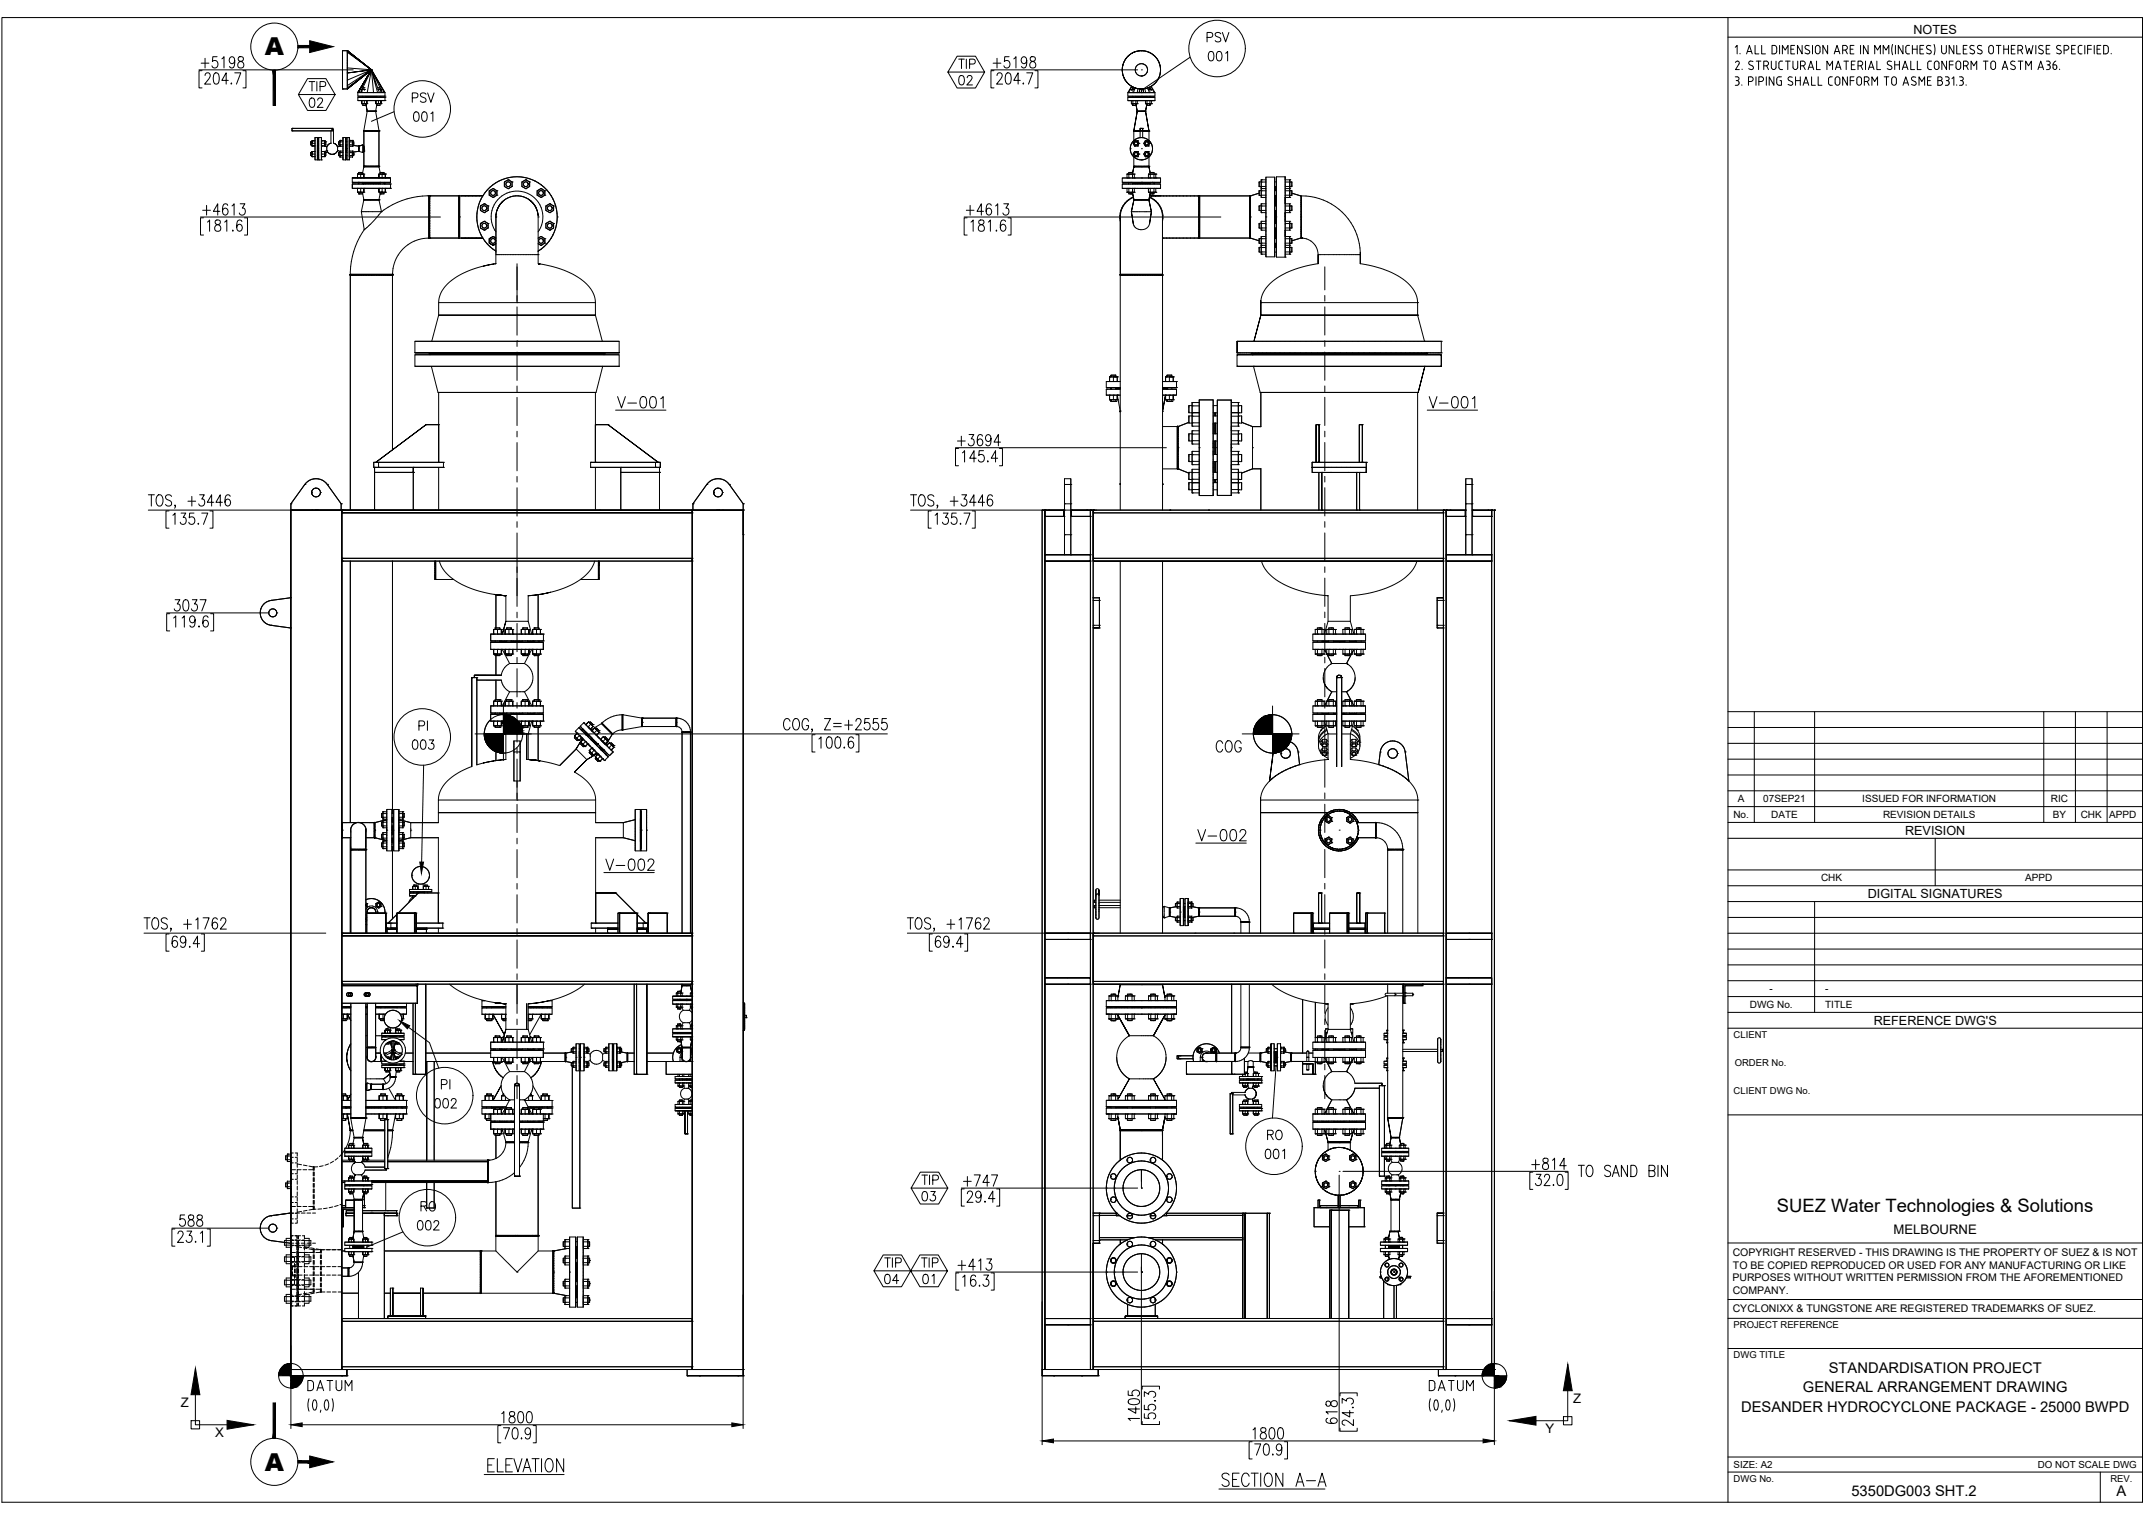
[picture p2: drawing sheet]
<svg xmlns="http://www.w3.org/2000/svg" width="841mm" height="594mm" viewBox="0 0 841 594" stroke-linecap="round" stroke-linejoin="round" font-family="sans-serif">
<defs><g id="words">
<g font-size="9.7">
<text x="103.8" y="21.7">A</text>
<text x="103.8" y="576.7">A</text>
</g>
<text font-size="7.2" x="696.7" y="475.4">SUEZ Water Technologies &amp; Solutions</text>
<g font-size="5.8">
<text x="717" y="538.3">STANDARDISATION PROJECT</text>
<text x="706.9" y="546">GENERAL ARRANGEMENT DRAWING</text>
<text x="682.7" y="553.7">DESANDER HYDROCYCLONE PACKAGE - 25000 BWPD</text>
<text x="725.9" y="586.8">5350DG003 SHT.2</text>
<text x="829.8" y="586.8">A</text>
</g>
<g font-size="5.2">
<text x="742.4" y="483.7">MELBOURNE</text>
<text x="70.9" y="551.7">Z</text>
<text x="616.8" y="550.1">Z</text>
<text x="84.4" y="563.4">X</text>
<text x="605.9" y="561.8">Y</text>
</g>
<g font-size="5">
<text x="750.2" y="13.3">NOTES</text>
<text x="746.9" y="327.4">REVISION</text>
<text x="732.4" y="352.2">DIGITAL SIGNATURES</text>
<text x="734.6" y="401.9">REFERENCE DWG'S</text>
</g>
<g font-size="4.1">
<text x="679.4" y="492.5">COPYRIGHT RESERVED - THIS DRAWING IS THE PROPERTY OF SUEZ &amp; IS NOT</text>
<text x="679.5" y="497.5">TO BE COPIED REPRODUCED OR USED FOR ANY MANUFACTURING OR LIKE</text>
<text x="679.2" y="502.4">PURPOSES WITHOUT WRITTEN PERMISSION FROM THE AFOREMENTIONED</text>
<text x="679.4" y="507.4">COMPANY.</text>
<text x="679.4" y="514.7">CYCLONIXX &amp; TUNGSTONE ARE REGISTERED TRADEMARKS OF SUEZ.</text>
</g>
<g font-size="3.9">
<text x="681.4" y="314.6">A</text>
<text x="691.4" y="314.6">07SEP21</text>
<text x="730.2" y="314.6">ISSUED FOR INFORMATION</text>
<text x="804.1" y="314.6">RIC</text>
<text x="679.6" y="320.8">No.</text>
<text x="694.4" y="320.8">DATE</text>
<text x="738.3" y="320.8">REVISION DETAILS</text>
<text x="804.9" y="320.8">BY</text>
<text x="815.8" y="320.8">CHK</text>
<text x="827" y="320.8">APPD</text>
<text x="714" y="345.6">CHK</text>
<text x="794.1" y="345.6">APPD</text>
<text x="693.9" y="389.1">-</text>
<text x="715.6" y="389.1">-</text>
<text x="686.1" y="395.3">DWG No.</text>
<text x="715.6" y="395.3">TITLE</text>
</g>
<g font-size="3.8">
<text x="679.7" y="575.7">SIZE: A2</text>
<text x="799" y="575.7">DO NOT SCALE DWG</text>
</g>
<g font-size="3.7">
<text x="679.7" y="406.9">CLIENT</text>
<text x="680.2" y="418">ORDER No.</text>
<text x="679.7" y="429.1">CLIENT DWG No.</text>
<text x="679.7" y="520.7">PROJECT REFERENCE</text>
<text x="679.7" y="532.5">DWG TITLE</text>
<text x="679.7" y="580.9">DWG No.</text>
<text x="827.4" y="580.9">REV.</text>
</g>
</g></defs>
<!-- layer: 0 -->
<g fill="none" stroke="#000" stroke-width=".39">
<path d="M136.2 19.9h-1.9v15h1.9M136.2 19.9h-1.9v15M136.2 19.9v15M136.2 19.9l9.4 7.5M136.2 19.9l9.4 7.5-9.4-7.5M136.2 19.9l9.4 7.5-9.4 7.5M136.2 19.9h.1M446.5 19.9h.2M446.5 19.9l-.1 .1M447 19.9h1zM447.4 19.9h.3M447.5 19.9h.1"/>
<path d="M448.4 19.9h.1M448.5 19.9h-.5l1 .1M448.5 19.9l.5 .1M448.5 19.9l.2 .1M473.3 14.7h1.4a.98 .98 0 0 0 .8-1 .98 .98 0 0 0-.8-1h-1.4v3.7M478.6 13.3a1.19 1.19 0 0 0-1.2-.6 1.19 1.19 0 0 0-1 .9l.3 .5 1.6 .7a.9 .9 0 0 1 .3 1 .9 .9 0 0 1-.7 .6l-1.2-.1-.3-.4M479.3 12.7l1.3 3.7 1.2-3.7M680.4 18.5l.7-.7v3.3M688.1 17.8v3.3h1.5M690.7 17.8v3.3h1.5M695.6 17.8h-.8v3.3h.8M695.6 17.8a1.01 1.01 0 0 1 1 1v1.3a1.01 1.01 0 0 1-1 1"/>
<path d="M697.7 17.8v3.3M702.2 19.3h1.1M703.7 17.8h-1.5v3.3h1.5M706.6 17.8v3.3l-1.8-3.3v3.3M708.5 17.8a.75 .75 0 0 0-.8 .6 .75 .75 0 0 0 .4 .8l1.1 .5a.85 .85 0 0 1 .1 1.3 .85 .85 0 0 1-1.3-.1l-.3-.1M708.5 17.8l.9 .2M710.7 17.8v3.3M712 18.1l.7-.3 .7 .3 .2 2.1a.92 .92 0 0 1-.9 .9 .92 .92 0 0 1-.9-.9zM716.6 17.8v3.3l-1.9-3.3v3.3M723.4 17.8h-.9v3.3M723.4 17.8a.92 .92 0 0 1 .9 .9 .92 .92 0 0 1-.9 .9h-.9M723.6 19.6l.7 1.5"/>
<path d="M725.4 19.3h1.2M726.9 17.8h-1.5v3.3h1.5M729.5 17.8v3.3M732.5 17.8v3.3l-1.9-3.3v3.3M742.1 17.4l-.4 1.8 .4 2.3M743.2 17.8v3.3M746.1 17.8v3.3l-1.8-3.3v3.3M748.1 17.8h.6M748.1 17.8l-.8 .5-.1 2 .5 .8h1M749.8 19.3h1.9M749.8 17.8v3.3M751.7 17.8v3.3"/>
<path d="M752.8 19.3h1.1M754.3 17.8h-1.5v3.3h1.5M756.1 17.8a.75 .75 0 0 0-.7 .6 .75 .75 0 0 0 .4 .8l1 .5a.85 .85 0 0 1 .1 1.3 .85 .85 0 0 1-1.3-.1l-.2-.1M756.1 17.8l.9 .2M758.3 17.4l.4 1.8-.4 2.3M761.3 17.8v2.4M763.1 17.8v2.4a.92 .92 0 0 1-.9 .9 .92 .92 0 0 1-.9-.9M766.1 17.8v3.3l-1.9-3.3v3.3M767.2 17.8v3.3h1.5M769.8 19.3h1.1M771.3 17.8h-1.5v3.3h1.5M773.1 17.8a.75 .75 0 0 0-.7 .6 .75 .75 0 0 0 .4 .8l1 .5a.85 .85 0 0 1 .1 1.3 .85 .85 0 0 1-1.3-.1l-.2-.1"/>
<path d="M773.1 17.8l.9 .2M776.1 17.8l.9 .2M776.1 17.8a.75 .75 0 0 0-.8 .6 .75 .75 0 0 0 .4 .8l1.1 .5M776.8 19.7a.86 .86 0 0 1 .1 1.3 .86 .86 0 0 1-1.3-.1l-.3-.1M780 18.1l.7-.3 .6 .3 .3 2.1a.93 .93 0 0 1-.9 .9 .93 .93 0 0 1-1-.9zM782.7 17.8h1.8M783.6 17.8v3.3M785.7 19.3h1.8M785.7 17.8v3.3M787.5 17.8v3.3M788.6 19.3h1.1M790.1 17.8h-1.5v3.3h1.5"/>
<path d="M792.1 17.8h-.9v3.3M792.1 17.8a.92 .92 0 0 1 1 .9 .92 .92 0 0 1-1 .9h-.9M792.3 19.6l.7 1.5M794.2 17.8l.7 3.3 .7-2.2 .8 2.2 .7-3.3M798.2 17.8v3.3M800.1 17.8a.75 .75 0 0 0-.8 .6 .75 .75 0 0 0 .4 .8l1.1 .5a.85 .85 0 0 1 .1 1.3 .85 .85 0 0 1-1.3-.1l-.3-.1M800.1 17.8l.9 .2M802.3 19.3h1.1M803.7 17.8h-1.4v3.3h1.4M807.1 17.8l.9 .2M807.1 17.8a.75 .75 0 0 0-.7 .6 .75 .75 0 0 0 .4 .8l1 .5a.85 .85 0 0 1 .1 1.3 .85 .85 0 0 1-1.3-.1l-.2-.1M810.2 17.8h-.9v3.3"/>
<path d="M810.2 17.8a.92 .92 0 0 1 1 .9 .92 .92 0 0 1-1 .9h-.9M812.3 19.3h1.1M813.7 17.8h-1.4v3.3h1.4M815.7 17.8h.6M815.7 17.8l-.8 .5-.1 2 .5 .8h1M817.4 17.8v3.3M818.5 19.3h1.5M820 17.8h-1.5v3.3M821.1 17.8v3.3M822.2 19.3h1.1M823.7 17.8h-1.5v3.3h1.5M78 27.4h60.5"/>
<path d="M78.9 24.8h3M79.2 27.7h-1.2v6.8h1.2M80.4 29.6l.2-.6 .5-.4h.7l.5 .4a1.61 1.61 0 0 1-.4 1.9l-1.7 2.1h2.4M80.4 22.9v3.8M84.1 28.8l.8-.2a2.16 2.16 0 0 1 1.1 2.5l-.5 1.7-.9 .2a2.14 2.14 0 0 1-1-2.5zM85.1 22.2h-1.7l-.1 1.9a1.35 1.35 0 0 1 1.8 .2 1.35 1.35 0 0 1 0 1.8 1.35 1.35 0 0 1-1.8 .1l-.2-.4M87 23.1l.8-.9v4.5M89.5 31.5h-2.5l1.7-2.9v4.4M90.7 32.6v.4zM92 23.7a1.16 1.16 0 0 1-1.1 1.3 1.32 1.32 0 0 1-1-1.6 1.32 1.32 0 0 1 1.7-1 3.9 3.9 0 0 1 0 4 .94 .94 0 0 1-1.6-.4M92 28.6h2.4l-1.7 4.4M93.6 22.4a.99 .99 0 0 0 .3 1.5 1.39 1.39 0 0 1 1.7 1.3 1.39 1.39 0 0 1-1.5 1.5 1.44 1.44 0 0 1-.8-1.8 1.44 1.44 0 0 1 1.6-1 .9 .9 0 0 0 .5-.9 .9 .9 0 0 0-.7-.8z"/>
<path d="M95.3 27.7h1.1v6.8h-1.1M117 37.1h14.4l-3.6 6.2h-7.2l-3.6-6.2 3.6-6.3h7.2l3.6 6.3M121.2 32h2.2M121.7 38.6a1.05 1.05 0 0 1 1.6 .5 3.5 3.5 0 0 1-.3 2.8 1.04 1.04 0 0 1-1.6-.5 3.2 3.2 0 0 1 .3-2.8zM122.3 32v3.7M124.2 32v3.7M124.6 39.3l.6-.9 .9 .2 .4 .5-.5 1.3-1.6 1.7h2.2M125.5 33.9h1.4a.98 .98 0 0 0 .8-.9 .98 .98 0 0 0-.8-1h-1.4v3.7M134.3 34.9h.1M136.2 20.1l9.4 7.3-9.4-6.9M136.2 34.5l9.4-7.1-9.4 7.3M136.2 31.4l9.4-4-9.4 6.2"/>
<path d="M136.2 28.6l9.4-1.2-9.4 1.2M136.2 20.5v-.6l9.4 7.5-9.4-.8M136.2 20.5v8.1M136.2 34.9h-1.9M140.3 36.3h10.6v1.4h-10.6zM140.3 37.7h10.6M140.3 36.3h.1M140.3 38.2h10.6M140.3 38.2h10.6v1.2h-10.6zM140.3 39.4h10.6M141.9 35.2l-.6 1.1h-.7M141.9 35.1h1"/>
<path d="M141.9 35.1v.8v-.8h1v.3M141.9 35.1h.1M141.9 39.4h.1M141.9 35.1l3.7-7.7-1.6 8.9h-2.7M142.2 34.4h.9h-.9v.3M142.2 34.4h.1M142.2 37.7v.5M142.9 39.4v1.3h-1v-1.3v1.3h2M142.9 35.1h.1M142.9 39.4h.1M143.5 38h4.3zM143.5 37.7v.5"/>
<path d="M143.6 38.2h.1M143.9 39.4h.1M144 36.3h2.5M145.6 27.4l-9.4 7.5v-6.3M145.6 27.4l-5.3 8.9 5.3-8.9-5.3 8.9 5.3-8.9-5 8.9h-.2zM145.6 27.4l5.3 8.9h-4.4zM145.6 27.4h.1M145.6 27.4l3.7 7.7M147.4 39.4h.1M147.8 37.7v.5M148.3 35.1l-2.7-7.7 2.4 8.9M148.4 35.1h1v.8v-.8h-1.2l.5 1.2"/>
<path d="M148.4 39.4v1.3h-1v-1.3v1.3h2M148.4 35.1h.1M148.4 39.4h.1M149 34.4h-.8h.8v.3M149 37.7v.5M149.2 38.2h.1M149.4 35.1h.1M149.4 39.4h.1M149.4 35.2l.5 1.1M150.7 36.3l-5.1-8.9 5.3 8.9M150.9 37.7h.1M150.9 38.2h.1"/>
<path d="M150.9 39.4h.1M161.7 38.4h1.4a.98 .98 0 0 0 .8-1 .98 .98 0 0 0-.8-1h-1.4v3.7M167 37a1.21 1.21 0 0 0-1.2-.6 1.21 1.21 0 0 0-1 .9l.3 .5 1.6 .7a.89 .89 0 0 1 .3 1 .89 .89 0 0 1-.8 .6l-1.1-.2-.3-.3M167.7 36.4l1.2 3.7 1.3-3.7M371.7 28.3h14.4l-3.6 6.2h-7.2l-3.6-6.2 3.6-6.3h7.2l3.6 6.3M375.9 23.2h2.2M376.4 29.8a1.04 1.04 0 0 1 1.6 .5 2.5 2.5 0 0 1-.8 3h-.3a2.05 2.05 0 0 1-.8-3zM377 23.2v3.7M378.9 23.2v3.7M379.2 30.5l.7-.9 1.1 .4a1.2 1.2 0 0 1-.4 1.5l-1.5 1.8h2.2M380.2 25.1h1.4a.97 .97 0 0 0 .8-1 .97 .97 0 0 0-.8-.9h-1.4v3.7M388.5 27.4h57.6"/>
<path d="M389.4 24.8h3M389.7 27.7h-1.2v6.8h1.2M390.9 29.6l.2-.6 .5-.4h.7l.5 .4a1.61 1.61 0 0 1-.4 1.9l-1.7 2.1h2.4M390.9 22.9v3.8M394.6 28.8l.9-.2a2.19 2.19 0 0 1 1 2.5l-.5 1.7-.9 .2a2.11 2.11 0 0 1-1-2.5zM395.7 22.2h-1.7l-.2 1.9a1.36 1.36 0 0 1 1.8 .2 1.36 1.36 0 0 1 0 1.8 1.36 1.36 0 0 1-1.8 .1l-.2-.4M397.5 23.1l.8-.9v4.5M400 31.5h-2.5l1.7-2.9v4.4M401.2 32.6v.4zM402.6 23.7a1.19 1.19 0 0 1-1.2 1.3 1.32 1.32 0 0 1-1-1.6 1.32 1.32 0 0 1 1.7-1 3.7 3.7 0 0 1 0 4 .94 .94 0 0 1-1.6-.4M402.6 28.6h2.3l-1.6 4.4M404.1 22.4a1.03 1.03 0 0 0 .3 1.5 1.39 1.39 0 0 1 1.7 1.3 1.39 1.39 0 0 1-1.5 1.5 1.44 1.44 0 0 1-.8-1.8 1.44 1.44 0 0 1 1.6-1 .9 .9 0 0 0 .6-.9 .9 .9 0 0 0-.7-.8z"/>
<path d="M405.8 27.7h1.2v6.8h-1.2M440 27.5v.3M440.1 28.1l.1 1zM440.1 26.5l-.1 .3M440.1 28.5v.1M440.1 26.1v2zM440.1 28.6v.2M440.2 25.7v.1M440.2 29.1l.3 1zM440.3 25.5l-.1 .2M440.3 29.5l.1 .3M440.4 25.2l-.3 .9z"/>
<path d="M440.5 24.7v.1M440.5 30.1l.5 .9zM440.6 24.6l-.1 .1M440.7 30.4l.1 .3M440.7 24.2l-.3 1zM441 31l.5 .8zM441 23.7l-.1 .2M441.1 31.3l.1 .1M441.2 31.4l.1 .1M441.2 23.4l-.5 .8zM441.5 31.8l.6 .8zM441.5 22.9l-.1 .2"/>
<path d="M441.6 22.8l-.1 .1M441.7 32.1l.1 .1M441.8 22.5l-.6 .9zM441.8 32.2l.1 .1M442.1 22.2l.4-.4-.7 .7zM442.1 32.6l.8 .7zM442.2 36.3h10.6v1.4h-10.6zM442.2 37.7h10.6M442.2 38.2h10.6M442.2 38.2h10.6v1.3h-10.6zM442.2 39.5h10.6M442.2 22.1l-.2 .2"/>
<path d="M442.5 21.8l.8-.6zM442.5 33h.1M442.9 33.3l.8 .6zM443 21.4l-.1 .1M443.2 33.5l.2 .2M443.6 35.1h1.3h-.7M443.6 35.5v-.4h.6v.8M443.6 39.5v1.2h2.3M443.6 35.1h.1M443.6 39.5h.1M443.7 33.9l-1.5 2.4h.3l1.3-2.4M443.7 33.9l.9 .4z"/>
<path d="M443.8 20.9l-.5 .3 .8-.5-.4 .2M444 34l.1 .1M444.1 20.7l1-.4zM444.1 37.7v.5v-.5M444.1 34.4v.5v-.5h.9zM444.1 34.1h.2M444.2 39.5v1.2h-.6M444.2 35.1h.1M444.2 39.5h.1M444.6 34.3l.9 .3zM444.6 20.5l-.2 .1M444.8 34.4h.1"/>
<path d="M444.8 20.4l-.2 .1M444.8 35.2l-.4 1.1h-1.9M444.9 34.4l.2 .1M445 34.5l-.2 .6M445.1 20.3l.9-.3zM445.1 34.5h.1M445.1 27.1v.3M445.1 27.7l.1 .2M445.2 26.6v.2M445.2 28.2l.2 .3M445.3 39.5v1.2h-1.1M445.3 39.5h.1"/>
<path d="M445.4 38h4.3zM445.4 38.2v-.5v.5M445.5 26.1l-.1 .2M445.5 28.7l.2 .2M445.5 34.6l1 .2zM445.5 20.2h-.1M445.7 20.1l-.2 .1M445.9 25.6l-.2 .3M445.9 29.2l.2 .1M445.9 36.3h.8l.1-1.4-.1 1.4h.8v-1.4v1.4M445.9 34.7l.3 .1-.3 1.5h-1.5M445.9 39.5v1.2h-.6"/>
<path d="M445.9 39.5h.1M446 20l1-.1zM446.3 25.3l-.2 .2M446.3 29.5l.3 .1M446.5 34.8l1 .1zM446.8 29.7l.3 .1M446.8 25.1l-.2 .1M446.9 34.9h.1M447 34.9h.2M447.4 25h-.3M447.4 29.8h.3M447.5 37.7h.1"/>
<path d="M447.5 38h.1M447.5 34.9l1-.1-.5 .1M447.5 29.8h.1M447.5 36.3h.1M447.5 27.4h.1M447.5 34.9h.5M447.5 34.9h.1M447.7 25h.2M448.2 34.9h-.2M448.2 25.1l.3 .1M448.2 29.7l-.3 .1M448.4 36.3l-.2-1.4 .2 1.4"/>
<path d="M448.7 25.3l.3 .1M448.7 29.5l-.2 .1M449 20l1.9 .7M449 20l1.5 .5M449.1 39.5v1.2h2.3M449.1 39.5h.1M449.1 34.7l-.2 .1 .3 1.5M449.2 29.2l-.2 .1M449.2 25.6l.2 .3M449.4 20.1l.3 .1M449.5 28.7l-.1 .2M449.5 26.1l.2 .2"/>
<path d="M449.7 37.7v.5v-.5M449.7 39.5v1.2h-.6M449.7 39.5h.1M449.8 28.2l-.1 .3M449.8 26.6l.1 .2M449.9 27.7v.2M449.9 27.1v.3M450 34.5l.2 .6M450.1 34.4h.8v.5v-.5zM450.1 34.4l-.2 .1M450.3 35.2l.3 1.1M450.3 34.4h.1"/>
<path d="M450.3 20.4l.2 .1M450.5 34.3l-2 .5 1.5-.3M450.5 34.3l-.5 .2M450.5 20.5l.4 .2M450.5 20.5l.1 .1M450.9 39.5v1.2h-1.2M450.9 35.1h.1M450.9 39.5h.1M450.9 35.1v.8M450.9 38.2v-.5v.5M450.9 20.7l1.7 1.1M450.9 20.7l1.3 .8"/>
<path d="M451 34l-.2 .1M451.2 33.9l1.4 2.4M451.3 33.9l-.8 .4M451.3 20.9l.2 .1M451.4 33.9l1.4 2.4h-5.3M451.4 35.1h-1.2h1.2v.4M451.4 39.5v1.2h-.5M451.4 35.1h.1M451.4 39.5h.1M451.9 33.5l-.3 .2M452 21.4l.2 .1M452.2 21.5l.4 .3"/>
<path d="M452.2 21.5l.1 .1M452.6 21.8l1.7 2.4M452.6 21.8l.3 .4M452.7 32.9l-.3 .1M452.8 22.1l.1 .1M452.9 32.6l-1.6 1.3M452.9 22.2l.7 .7M452.9 22.2l.1 .1M453.4 32.1l-.2 .2M453.5 22.8l.1 .1M453.6 22.9l.5 .9M453.6 22.9l.1 .2"/>
<path d="M453.9 31.3l-.1 .2M454 23.7l.1 .1M454.1 31l-1.2 1.6M454.1 23.8l.2 .4M454.1 23.8l.1 .1M454.3 24.2l.6 1.9M454.3 24.2l.2 .5M454.4 30.4l-.1 .3M454.5 24.6v.1M454.5 24.7l.3 1M454.5 24.7l.1 .1M454.7 29.5l-.1 .3"/>
<path d="M454.8 25.5v.2M454.8 29.1l-.7 1.9M454.8 25.7l.1 .4M454.8 25.7l.1 .1M454.9 26.1l-.1 3M454.9 28.6l-.1 .5M454.9 26.1l.1 .5M454.9 28.6v.2M454.9 28.5v.1M455 26.6l-.1 2M455 26.5v.1M455 26.6v.2"/>
<path d="M455 27.5v.3M466.6 22.4l-19.1 13M474.2 20.3a1.05 1.05 0 0 1 1.6 .6 2.59 2.59 0 0 1-.8 3h-.3a2.52 2.52 0 0 1-.5-3.6zM477.4 20.3a1.04 1.04 0 0 1 1.6 .6 1.91 1.91 0 0 1-1.1 3 2.55 2.55 0 0 1-.5-3.6zM480.6 20.9l.7-.7v3.7M680.4 30.1h.7a.73 .73 0 0 1 .7 .8 .73 .73 0 0 1-.7 .7M680.7 31.6h.4M681.1 31.6a.93 .93 0 0 1 .8 .9 .93 .93 0 0 1-.8 .9l-.7 .1M681.2 24l-.7 .5M681.2 23.9l.5 .2 .2 .7-1.4 2.5h1.5M682.2 20.9v.2M682.9 33.3v.2"/>
<path d="M683.1 27.1v.2M684.8 21.1l1.1-3.3 1.1 3.3M685.1 20.2h1.6M685.6 32l.9-.1a.91 .91 0 0 0 .9-.9 .91 .91 0 0 0-.9-.9h-.9v3.4M687.1 25.9a.86 .86 0 0 1 .1 1.3 .86 .86 0 0 1-1.3-.1l-.3-.2M687.3 24.1a.89 .89 0 0 0-1.3-.1 .89 .89 0 0 0 0 1.4l1.1 .5M688.5 30.1v3.4M688.6 24h1.8M689.5 24v3.3M689.6 32l.9-.1a.91 .91 0 0 0 1-.9 .91 .91 0 0 0-1-.9h-.9v3.4M692.5 24h-1v3.3M692.5 23.9a.92 .92 0 0 1 .9 1 .92 .92 0 0 1-.9 .9h-1"/>
<path d="M692.6 30.1v3.4M692.7 25.8l.7 1.5M694.5 24v2.3a.92 .92 0 0 0 .9 1 .92 .92 0 0 0 1-1l-.1-2.3M695.5 30.1v3.4l-1.8-3.4v3.4M698.3 24h.6M698.3 23.9l-.8 .6v1.9l.5 .8 .9 .1M698.5 30.1l-1.6 .3a2.78 2.78 0 0 0-.2 2.5l.5 .5 1.3 .1v-1.9h-.6M698.8 21.1v-3.3l1.1 1.8 1.2-1.8v3.3M700.1 24h1.8M701 24v3.3M702.7 30.3a.88 .88 0 0 0-1.3-.1 .88 .88 0 0 0 .1 1.3l1 .6a.85 .85 0 0 1 .1 1.3 .85 .85 0 0 1-1.3-.2l-.2-.1M703 24v2.3a.92 .92 0 0 0 .9 1 .92 .92 0 0 0 1-1v-2.3"/>
<path d="M704 31.6h1.9M704 30.1v3.4M705.9 30.1v3.4M706.9 24h-.9v3.3M706.9 23.9a.92 .92 0 0 1 .9 1 .92 .92 0 0 1-.9 .9h-.9M707 33.5l1.1-3.4 1.1 3.4M707.1 25.8l.7 1.5M707.3 32.5h1.6M708.9 27.3l1.1-3.3 1.1 3.3M709.2 26.4h1.6M710.3 30.1v3.4h1.5M712.2 24v3.3h1.5"/>
<path d="M712.9 30.1v3.4h1.5M716.3 27.3v-3.3l1.1 1.8 1.1-1.8v3.3M718.4 30.1l-.9 .1-.6 .8 .1 1.9 .5 .5 .9 .1M719.2 21.1l1.1-3.3 1.1 3.3M719.5 20.2h1.5M719.6 27.3l1.1-3.3 1.1 3.3M719.8 30.4l.7-.3 .6 .3 .3 2.1a.93 .93 0 0 1-.9 .9 .93 .93 0 0 1-1-.9zM719.9 26.4h1.6M723 24h1.8M723.9 24v3.3M724.3 30.1v3.4l-1.8-3.4v3.4M725.4 31.6h1.5"/>
<path d="M725.9 25.4h1.1M726.9 30.1h-1.5v3.4M727.4 24h-1.5v3.3h1.5M728.3 30.4l.7-.3 .6 .3 .3 2.1a.92 .92 0 0 1-.9 .9 .92 .92 0 0 1-1-.9zM729.4 24h-.9v3.3M729.4 23.9a.92 .92 0 0 1 .9 1 .92 .92 0 0 1-.9 .9h-.9M729.6 25.8l.7 1.5M731 32l.9-.1a.91 .91 0 0 0 .9-.9 .91 .91 0 0 0-.9-.9h-.9v3.4M731.4 24v3.3M732.1 32l.7 1.5M732.6 27.3l1.1-3.3 1.1 3.3M732.9 26.4h1.5"/>
<path d="M733.9 33.5v-3.4l1.1 1.9 1.2-1.9v3.4M735 21.1v-3.3l1.2 1.8 1.1-1.8v3.3M735.9 24v3.3h1.4M738.4 21.1v-3.3l1.1 1.8 1.1-1.8v3.3M738.7 30.1h1.9M739.7 30.1v3.4M740.7 23.9l.9 .2M740.7 23.9a.75 .75 0 0 0-.7 .6 .75 .75 0 0 0 .4 .9l1 .5a.86 .86 0 0 1 .1 1.3 .86 .86 0 0 1-1.3-.1l-.2-.2M742 30.4l.6-.3 .7 .3 .2 2.1a.93 .93 0 0 1-.9 .9 .93 .93 0 0 1-.9-.9zM742.9 25.4h1.8M742.9 24v3.3M744.7 24v3.3"/>
<path d="M745.9 27.3l1.1-3.3 1.1 3.3M746.1 33.5l1.1-3.4 1.2 3.4M746.2 26.4h1.5M746.4 32.5h1.6M749.2 24v3.3h1.5M750.2 30.1a.75 .75 0 0 0-.7 .6 .75 .75 0 0 0 .4 .8l1 .6a.85 .85 0 0 1 .1 1.3 .85 .85 0 0 1-1.3-.2l-.2-.1M750.2 30.1l.9 .2M751.8 24v3.3h1.4M752.4 33.5v-3.4l1.1 1.9 1.1-1.9v3.4M755.7 31.6h1.1M756.7 24h.6M756.7 23.9l-.8 .6-.1 1.9 .5 .8 1 .1"/>
<path d="M757.2 30.1h-1.5v3.4h1.5M758.7 24.2l.7-.3 .6 .3 .3 2.1a.93 .93 0 0 1-1 1 .93 .93 0 0 1-.9-.9zM759.8 30.1h.9a.73 .73 0 0 1 .8 .8 .73 .73 0 0 1-.8 .7 .92 .92 0 0 1 .9 .9 .92 .92 0 0 1-.9 .9l-.9 .1zM759.8 31.6h.9M762.7 30.1h.8a.73 .73 0 0 1 .7 .8 .73 .73 0 0 1-.7 .7M763.1 31.6h.4M763.2 24v3.3l-1.8-3.3v3.3M763.5 31.6a.93 .93 0 0 1 .7 .9 .93 .93 0 0 1-.7 .9l-.8 .1M764.3 25.4h1.5M765.3 30.9l.8-.8v3.4M765.8 24h-1.5v3.3M767.2 24.2l.6-.3 .7 .3 .3 2.1a.92 .92 0 0 1-1 1 .92 .92 0 0 1-.9-.9z"/>
<path d="M767.2 33.3v.2M768.3 30.1h.7a.73 .73 0 0 1 .8 .8 .73 .73 0 0 1-.8 .7M768.7 31.6h.3M769 31.6a.93 .93 0 0 1 .8 .9 .93 .93 0 0 1-.8 .9l-.7 .1M770.8 24h-.9v3.3M770.8 23.9a.92 .92 0 0 1 .9 1 .92 .92 0 0 1-.9 .9h-.9M770.9 33.3v.2M771 25.8l.7 1.5M772.8 27.3v-3.3l1.1 1.8 1.1-1.8v3.3M777.6 24h1.9M778.5 24v3.3M780.9 24.2l.6-.3 .7 .3 .2 2.1a.93 .93 0 0 1-.9 1 .93 .93 0 0 1-.9-.9z"/>
<path d="M785 27.3l1.1-3.3 1.1 3.3M785.3 26.4h1.6M790 24.1a.89 .89 0 0 0-1.3-.1 .89 .89 0 0 0 0 1.4l1.1 .5a.86 .86 0 0 1 .1 1.3 .86 .86 0 0 1-1.3-.1l-.3-.2M791.3 24h1.8M792.2 24v3.3M794.2 27.3v-3.3l1.1 1.8 1.2-1.8v3.3M799 27.3l1.1-3.3 1.2 3.3M799.4 26.4h1.5M802.4 24h.7a.73 .73 0 0 1 .8 .7 .73 .73 0 0 1-.8 .7M802.7 25.4h.4M803.1 25.4a.94 .94 0 0 1 .8 .9 .94 .94 0 0 1-.8 1h-.7M805 25.4h.7a.83 .83 0 0 1 .7 1.2 .83 .83 0 0 1-1.4 .2z"/>
<path d="M806.1 23.9l-.9 .8-.2 .7M807.5 27.1v.2M825.6 21.1a1.01 1.01 0 0 0 1.1-1v-1.3a1.01 1.01 0 0 0-1.1-1h-.8v3.3h.8M827.8 20.9v.2M114.5 50.3h15.7v1h-15.7zM114.5 51.3h.1M114.5 50.3h.1M114.5 51.3h15.7M114.5 50.3h15.7M114.5 50.3v1M121.8 55.6v1.2M121.8 59.8v1.2"/>
<path d="M121.8 59.8h.1M121.8 55.6h.1M122.3 56.2v1h1.2h-1.2M122.3 55.6h-.5v1.2h.5M122.3 59.8h-.5v1.2h.5M122.3 59.4h.1M122.3 57.2h.1M122.3 55.2h.1M123.5 53.9h1v8.8h-1zM123.5 53.9v8.8M123.5 56.2h-1.2v-1h1.2h-1.2v2M124.5 56.8v3h.4"/>
<path d="M124.5 58.4v1.3M124.5 58.3v-1.5v4.3M124.5 54v2.8M124.5 59.6h.1M124.5 53.9h.1M124.5 55.6h.4M124.5 53.9v.1M124.6 56.8v3zM124.9 54l1.1-.1v8.8M124.9 54.2v1.9M124.9 53.9v8.8M126 53.9v8.8h-1.1v-5.9h-.4"/>
<path d="M126 58.4v.9M126 57.2v.8M126 57.2h.1M126 55.2v2h1.2M126 56.2h1.2v1h-1.2zM126 55.2h1.2v1M126 59.4v2h1.2M126 59.4h1.2v1M126 55.2h.1M126 59.4h.1M127.2 55.2v2M127.2 55.2h-1.2v1"/>
<path d="M127.2 55.6h.5v1.2h-.5zM127.2 59.4v2M127.2 59.4h-1.2v1M127.2 59.8h.5v1.2h-.5zM127.2 59.4h.1M127.2 55.2h.1M127.2 57.2h.1M127.7 55.6v1.2M127.7 59.8v1.2M127.7 59.8h.1M127.7 55.6h.1M128.1 59.1h.1"/>
<path d="M128.1 59.1l1.4 1.3M128.6 56.8l-.5 .8-1-.4 1 .4v1.5l-1 .3M129.5 56.2l-.9 .6M129.8 51.3v4.9M129.8 56.1l-.3 .1M130.2 50.3v.5h.6M130.2 50.8h.6v5.4M130.2 51.3h.1M130.2 50.3h.1M130.2 50.8h.1M131 56.2l-.4-.1 .4 .1M131.5 56.5l-.5-.3 .5 .3"/>
<path d="M131.5 56.5l.7 .8M132.2 57.3v2.1M132.2 59.4l-.7 .7M132.4 59.1h.1M132.4 59.1l-.2 .3M132.4 59.1l.9 .3M132.8 55.6h.5h-.5v1.2h.5h-.5zM132.8 59.8h.5h-.5v1.2h.5h-.5zM132.8 56.2h.1M133.3 55.1v2.3h1.2M133.3 59.3v2.3h1.2M133.3 56.8h.1"/>
<path d="M133.3 55.6h.1M133.3 55.1h.1M133.3 57.4h.1M133.3 59.8h.1M133.3 59.3h.1M133.3 57.3l-.9 .3-.2-.3M133.3 55.6v1.2M133.3 59.8v1.2M134.5 53.9v8.8l1.1-.1M134.5 53.9h.1M134.5 56.8h-1.2v.6M134.5 55.1h-1.2v.5h1.2"/>
<path d="M134.5 59.3h-1.2v.5h1.2M135.6 58.3h.1M135.6 54l-1.1-.1v8.8M135.6 53.9h.1M135.6 54.2v1.4h.4M135.6 58.3v1.5M135.6 54v4.3M135.6 54v8.6M135.6 59.8h.4M135.9 56.8v3M135.9 58.3h.1M136 53.9v8.8"/>
<path d="M136 56.8h-.4v3M137 53.9h-1v8.8h1v-8.7v8.7M137 57.4v1.9M137 55.1v2.3h1.2M137 57.4v-.6h1.2v.6M137 56.8v-1.2h1.2v1.2M137 55.6v-.5h1.2v.5M137 59.3v2.3h1.2M137 59.8v-.5h1.2v.5M137 57.4h.1M137 56.8h.1M137 55.6h.1"/>
<path d="M137 55.1h.1M137 59.8h.1M137 59.3h.1M138.2 55.1v2.3v-.6M138.2 55.6h.5v1.2h-.5zM138.2 55.6h.5v1.2h-.5M138.2 59.3v2.3zM138.2 59.8h.5v1.2h-.5zM138.2 59.8h.5v1.2h-.5M138.2 55.1v.5v-.5M138.2 57h.1M138.2 55.1h.1"/>
<path d="M138.2 55.6h.1M138.2 56.8h.1M138.2 57.4h.1M138.2 59.3h.1M138.2 59.8h.1M138.2 57l2.4 .3M140.6 57.3h.1M140.6 59.4h.1M140.6 58.6v.2M140.6 57.3v2.1M140.6 59.4l-2.4 .3M140.6 57.2l.1 2.3z"/>
<path d="M140.8 57.3v2.1l1.4 .4v-3l-1.4 .5 1.4-.5 .4 .5v2.1M140.8 57.3h.1M141.9 40.7h.1M142.2 59.8h.1M142.2 56.8l.4 .5M142.2 40.7v.6h1.3v-.6M142.2 41.3h1.3M142.2 40.7h.1M142.2 41.3h.1M142.6 51.4h.1M142.6 51.4h6M142.6 51.2h.1"/>
<path d="M142.6 51.2v.1M142.6 51.2h6M142.6 59.4h.1M142.6 57.7v1.6M142.6 58.1v.8M142.6 57.3v.9M142.6 57.3h.1M142.6 58.9h.1M142.6 59.4l-.4 .4M142.6 58.3h.1M142.7 51.4v13.8M142.7 51.4h.1"/>
<path d="M142.9 40.7h1v-1.3v1.3M142.9 40.7h.1M143.5 40.9l.5 2.6-.5-2.6M143.9 40.7h.1M144 43.7h3.3M144 43.5h3.3M144 43.7h3.3l1.3 7.5h-6M144 43.7h.1M144 43.7l-1.4 7.5M145.6 51.4h.1M147.3 43.5h.1M147.3 43.7h.1"/>
<path d="M147.3 43.5l-3.3 .2M147.3 43.7h-3.3M147.3 43.5v.2M147.4 40.7h.1M147.8 40.7v.6h1.2v-.6M147.8 41.3h1.2M147.8 41.3h.1M147.8 40.7h.1M147.8 41l-.5 2.5M148.4 40.7h1v-1.3v1.3M148.4 40.7h.1M148.5 51.4h.1"/>
<path d="M148.6 51.4v13.8M148.6 51.2v.2M148.6 51.4h.1M148.6 51.2h.1M149.4 40.7h.1M154.5 43.8l-8.9 3.8M162.6 44.1l.8-.2a2.26 2.26 0 0 1 0 3.7h-.3a2.05 2.05 0 0 1-.8-3zM165.8 44.1l.7-.2a2.26 2.26 0 0 1 0 3.7h-.3a2.07 2.07 0 0 1-.8-3zM168.9 44.6l.8-.7v3.7M443.2 58.3h.1M443.6 40.7h.1M444.1 40.7v.6v-.6"/>
<path d="M444.1 41.3h1.3v-.6v.6zM444.2 40.7h.1M444.3 56.2h.1M444.5 51.3l.1 .1M444.5 51.4h.1M444.5 51.4h2.5M444.5 51.4v3.7M444.6 51.4h.1M444.7 51.4h.1M444.8 41.3h.1M444.8 40.7h.1M444.8 59.4h1.2l.6 1-.6 1h-1.2l-.5-1z"/>
<path d="M444.8 55.2h1.2l.6 1-.6 1h-1.2l-.5-1zM444.8 59.4h.1M444.8 57.2h.1M444.8 55.2h.1M445.3 40.7h.1M445.4 40.9l.5 2.6-.5-2.6M445.4 59.8h.1M445.4 55.6h.1M445.8 43.7h3.4M445.8 43.6l3.4-.1zM445.8 43.7h.1M445.8 43.7h1.7"/>
<path d="M445.9 43.7l-1.3 7.5h2.4h-2.4zM445.9 40.7h.1M446 59.4h.1M446 57.2h.1M446 55.2h.1M446.6 56.2h.1M447 50.3h1v1h-1v-1h1v1h-1zM447 51.3h.1M447 50.3h.1M447 51.3v2.7M447.5 53.9h.1M447.5 58.3h.1"/>
<path d="M447.5 43.7h.1M448 51.4h2.5M448 51.3h.1M448 50.3h.1M448 51.3v2.7M448.5 56.2h.1M449.1 55.2h1.1l.6 1-.6 1h-1.1l-.6-1zM449.1 59.4h1.1l.6 1-.6 1h-1.1l-.6-1zM449.1 57.2h.1M449.1 55.2h.1M449.1 59.4h.1M449.1 40.7h.1"/>
<path d="M449.2 43.5l.5-2.6-.5 2.6M449.2 43.5l.1 .1M449.2 43.7l1.3 7.5h-2.5h2.5zM449.2 43.5h.1M449.3 43.6l-1.8 .1M449.6 55.6h.1M449.6 59.8h.1M449.7 40.7v.6v-.6M449.7 41.3h1.2v-.6v.6zM449.7 40.7h.1M450.2 57.2h.1M450.2 55.2h.1"/>
<path d="M450.2 59.4h.1M450.3 40.7h.1M450.3 41.3h.1M450.5 51.2v.1M450.5 51.4h.1M450.5 51.4v3.7M450.5 51.3v.1M450.8 56.2h.1M450.9 40.7h.1M451.4 40.7h.1M94.2 79.9h1.8l-1 1.7a1.31 1.31 0 0 1 1.1 2 1.31 1.31 0 0 1-2.3-.1M122.3 60.4v1h1.2h-1.2"/>
<path d="M122.3 61.4h.1M122.3 60.4h.1M123.5 60.4h-1.2v-1h1.2h-1.2v2M124.5 61.1h.1M124.5 61.1v1M124.5 62.6h.1M124.5 60.1v2M124.5 61h.4M124.5 62.1v.5M124.9 62.7h.1M126 62.7h.1M126 60.4h1.2v1h-1.2z"/>
<path d="M126 61.4h.1M126 60.4h.1M127.2 61.4h.1M127.2 60.4h.1M129.5 60.4l1 .1zM130.5 60.5l.5-.1-.5 .1M131 60.4l.5-.3-.5 .3M132.8 60.4h.1M133.3 61.6h.1M133.3 61h.1M134.5 61h-1.2v.6M135.6 62.1v.5"/>
<path d="M135.6 62.7h.1M135.6 60.5v1.9M136 61h-.4v.7M137 61.6v-.6h1.2v.6M137 61v-1.2h1.2v1.2M137 61.6h.1M137 61h.1M138.1 69.8h15v1.7h-15v-1.7h15v1.7h-15M138.1 71.5h.1M138.1 69.8h.1M138.2 61h.1M138.2 60.4h.1"/>
<path d="M138.2 61.6h.1M138.7 60.4h.1M140.2 68.2h2.5v1.6v-1.6h-1.3M140.2 68.2v1.6v-1.6h1.2v1.6M140.2 68.2h.1M140.2 69.8h.1M140.2 75.4h.1M140.2 73.9h.1M140.5 71.5h.1M140.6 71.7v.3M140.6 72h.1M140.6 71.7h.1"/>
<path d="M140.6 67.6l1.6 .1 .4-2.3h6l.4 2.3M140.6 68.2v-.6h1.6v.6M140.6 75.4v.6h1.6v-.6M140.6 76h1.6M140.6 68.2h.1M140.6 75.4h.1M140.6 67.6h.1M140.6 76h.1M140.6 71.5v.6M141.4 73.9v1.5h-1.2v-1.5v1.5h2.5M141.4 75.4h1.3v-1.5v1.5M141.4 68.2h.1"/>
<path d="M141.4 69.8h.1M141.4 75.4h.1M141.4 73.9h.1M142.2 72h6.8zM142.2 71.7h6.8zM142.2 76l.4 2.2h6l.4-2.2M142.2 71.5v.6M142.4 72.1h.1M142.6 78.3h.1M142.6 65.3h.1M142.6 78.4h.1M142.6 78.2v.1"/>
<path d="M142.6 78.2h.1M142.6 78.4h6M142.6 65.4h6M142.6 65.4h.1M142.6 78.2h6M142.6 78.4h6l1 4.6h-7.9l1.1 7.1M142.6 65.2h6M142.6 65.2v.1M142.7 65.2h-.1M142.7 68.2h.1M142.7 69.8h.1M142.7 75.4h.1"/>
<path d="M142.7 73.9h.1M142.7 65.2h.1M142.8 65.2h.1M143 65.2h.1M143.3 65.2h.2M143.8 65.2h.2M144.3 65.2h.3M144.9 65.2h.3M145.5 65.2h.3M145.6 65.2h.1M146.1 65.2h.3M146.7 65.2h.3"/>
<path d="M147.2 65.2h.3M147.7 65.2h.2M148.1 65.2h.2M148.4 65.2h.1M148.6 68.2h2.5v1.6v-1.6h-1.3M148.6 68.2v1.6v-1.6h1.2v1.6M148.6 68.2h.1M148.6 69.8h.1M148.6 75.4h.1M148.6 73.9h.1M148.6 78.4h.1M148.6 78.2h.1"/>
<path d="M148.6 65.2h.1M148.6 78.2l.1 .2M148.6 65.2l.1 .1M148.7 78.4h-6.1l-.9 4.6M148.7 65.3l-.1 .1M148.7 78.4h-.1M148.9 71.5h.1M149 68.2v-.6h1.6v.6M149 75.4v.6h1.6v-.6M149 67.6h1.6M149 76h1.6M149 67.6h.1"/>
<path d="M149 76h.1M149 68.2h.1M149 75.4h.1M149 71.5v.6M149.8 73.9v1.5h-1.2v-1.5v1.5h2.5M149.8 75.4h1.3v-1.5v1.5M149.8 68.2h.1M149.8 69.8h.1M149.8 75.4h.1M149.8 73.9h.1M150.6 71.5v.6M150.7 71.7v.3"/>
<path d="M150.7 72h.1M150.7 71.7h.1M150.8 72.1h.1M151.1 68.2h.1M151.1 75.4h.1M151.1 69.8h.1M151.1 73.9h.1M153.1 72.1h-15v1.8v-1.8h15v1.8h-15h15M153.1 72.1h.1M153.1 73.9h.1M168.2 76.8v16.6M168.2 76.8h.1"/>
<path d="M168.2 76.7h.2M168.4 76.7l.1 .1M168.5 76.8h11.4v16.6h-11.4zM168.5 76.8v16.6M168.5 76.8h.1M168.5 76.8h11.4M168.5 76.8v.3M168.5 77.3v.2M168.5 77.7v.2M168.5 78.2v.3M168.5 78.9v.3M168.5 79.6v.4"/>
<path d="M179.9 76.8v16.6M179.9 76.8h.3M180.2 76.7v16.7M180.2 76.8v16.6M180.2 76.8h.7M182.4 76.8h-1.5h1.5M183.8 76.8h-1.4h1.4M185.2 76.8h-1.4h1.4M186.7 76.8h-1.5h1.5M188 76.8h-1.3h1.3M189.3 76.8h-1.3h1.3M189.9 79.9h.1"/>
<path d="M191.8 74.8l1.5-.9 1.5 .9v1.7l-1.5 .9-1.5-.9zM191.8 74.8h.1M191.8 76.5h.1M192.1 73.4a15.8 15.8 0 0 0 2.3 25.1 15.8 15.8 0 0 1-5.5-21.1 15.8 15.8 0 0 1 20.8-6.4 15.7 15.7 0 0 0-17.6 2.4zM193.3 73.9h.1M193.3 77.4h.1M194.3 75.7h.1M194.8 76.5h.1M194.8 74.8h.1M196.3 79.8l.7-.7-1 1.1M197.8 71.4l1.5-.9 1.5 .9v1.7l-1.5 .9-1.5-.9zM197.8 71.4h.1"/>
<path d="M197.8 73.1h.1M197.9 78.4l-.9 .7M199.3 70.5h.1M199.3 74h.1M200.2 72.2h.1M200.8 71.4h.1M200.8 73.1h.1M204.6 71.4l1.5-.9 1.6 .9v1.7l-1.6 .9-1.5-.9zM204.6 71.4h.1M204.6 73.1h.1M206.1 70.5h.1M206.1 74h.1"/>
<path d="M207.1 72.2h.1M207.7 71.4h.1M207.7 73.1h.1M208 78.7l1.1 1.1-1.9-1.7 .4 .3a8.2 8.2 0 0 0-10.9 1M208.8 79.4l.9 1.3-.6-.9M209.7 71l2.5 1.5M210.6 74.8l1.5-.9 1.5 .9v1.7l-1.5 .9-1.5-.9zM210.6 74.8h.1M210.6 76.5h.1M212.1 73.9h.1M212.1 77.4h.1M212.2 72.5l2.2 2"/>
<path d="M213 75.7h.1M213.6 76.5h.1M213.6 74.8h.1M214.4 74.5l2.4 3.5M215.5 79.9h.1M216.8 78l1.1 2.8M393.6 79.9h1.8l-1 1.7a1.31 1.31 0 0 1 1.1 2 1.31 1.31 0 0 1-2.3-.1M440 71.5h15M440 69.8h15v1.7h-15zM440 69.8h15M440 72.1h15v1.8h-15v-1.8h15M440 73.9h15"/>
<path d="M441.2 79.5l-.3 .4M441.9 68.3h2.9M441.9 69.8v-1.5h.7v1.5M441.9 73.9v1.5h2.9M441.9 68.3h.1M441.9 75.4h.1M441.9 69.8h.1M441.9 73.9h.1M442 78.8l-.4 .3M442.5 71.7v.3M442.5 68.3v-.7h1.6v.7M442.5 75.4v.6h1.6v-.6"/>
<path d="M442.5 67.6h1.6M442.5 76h1.6M442.5 71.5v.6M442.6 68.3h2.2v1.5M442.6 73.9v1.5h-.7M442.6 68.3h.1M442.6 69.8h.1M442.6 75.4h.1M442.6 73.9h.1M442.8 78.1l-.4 .3M443.3 71.5h.1M443.3 67.6h.1"/>
<path d="M443.3 76h.1M443.3 68.3h.1M443.3 75.4h.1M443.7 77.6l-.5 .2M444 73.9v1.5h-1.4M444 68.3h.1M444 69.8h.1M444 75.4h.1M444 73.9h.1M444 68.3v1.5M444.1 72h6.8zM444.1 71.7h6.8z"/>
<path d="M444.1 75.9l.5 2.3-.5-2.3M444.1 71.5v.6M444.2 77.4l.2-.1a8.3 8.3 0 0 0-5.1 9.3M444.3 60.4h.1M444.4 77.4a8.3 8.3 0 0 0-5.1 7.2M444.5 78.3v.1M444.5 65.2v.2M444.5 61.5v3.7h6M444.6 78.5h5.9M444.6 65.4l-.5 2.3 .5-2.3h5.9l.4 2.3-.4-2.3zM444.6 78.2h5.9l.4-2.3-.4 2.3zM444.6 65.2h.1"/>
<path d="M444.8 65.2h.1M444.8 73.9v1.5h-.8M444.8 68.3h.1M444.8 69.8h.1M444.8 75.4h.1M444.8 73.9h.1M444.8 61.4h.1M445 65.2h.2M445.4 65.2h.3M445.9 65.2h.3M446 61.4h.1M446.5 65.2h.3"/>
<path d="M446.6 60.4h.1M447.1 65.2h.3M447.5 71.5h.1M447.5 71.7h.1M447.5 69.8h.1M447.5 65.4h.1M447.5 62.7h.1M448.3 65.2h.3M448.5 60.4h.1M448.9 65.2h.2M449.1 61.4h.1M449.4 65.2h.2"/>
<path d="M449.8 65.2h.2M450.2 65.2h.1M450.2 61.4h.1M450.3 68.3h2.9M450.3 69.8v-1.5h.7v1.5M450.3 73.9v1.5h2.9M450.3 68.3h.1M450.3 69.8h.1M450.3 75.4h.1M450.3 73.9h.1M450.4 65.2h.1M450.5 65.2v.2"/>
<path d="M450.5 78.2v.1M450.5 65.4h.1M450.5 65.2h.1M450.5 61.5v3.7M450.5 78.4l-5.9 .1-1 4.5 1-4.5M450.5 78.3v.1M450.5 78.4v.1M450.6 77.4a8.3 8.3 0 0 1 5.2 7.2M450.8 76.8h1.5zM450.8 60.4h.1M450.9 77.4l-.2-.1a8.4 8.4 0 0 1 5.1 9.3M450.9 68.3v-.7h1.6v.7"/>
<path d="M450.9 75.4v.6h1.6v-.6M450.9 67.6h1.6M450.9 76h1.6M450.9 71.5v.6M451 68.3h2.2v1.5M451 73.9v1.5h-.7M451 68.3h.1M451 69.8h.1M451 75.4h.1M451 73.9h.1M451.3 77.6l.5 .2M451.7 71.5h.1"/>
<path d="M451.7 68.3h.1M451.7 75.4h.1M451.7 76h.1M451.7 67.6h.1M452.3 76.8h1.8zM452.3 78.1l.4 .3M452.4 73.9v1.5h-1.4M452.4 68.3h.1M452.4 69.8h.1M452.4 75.4h.1M452.4 73.9h.1M452.4 68.3v1.5"/>
<path d="M452.5 71.5v.6M452.6 71.7v.3M453.1 78.8l.4 .3M453.2 73.9v1.5h-.8M453.2 68.3h.1M453.2 69.8h.1M453.2 75.4h.1M453.2 73.9h.1M453.8 79.5l.4 .4M456.3 76.8h-2.2h16M470.1 76.8v8.3zM470.1 76.7v16.7"/>
<path d="M470.3 76.7l-.2 .1M470.3 76.7l.1 16.7M470.3 76.7l.1 .1M470.4 76.8h19.6M470.4 76.8v16.6M490 79.2v.4M490 78.5v.4M490 78v.2M490 77.5v.2M490 77.1v.2M490 76.9v.1M490 76.9v16.5"/>
<path d="M490 76.8h.1M490 76.8v16.6M490 76.7v.2M490 76.7h.2M490 76.7v.1M490.2 76.7v.1M490.2 76.8l3.5-1.1-3.5 1.1v8.3M490.2 76.8v8.3M490.2 79.6v.4zM490.2 78.9v.3zM490.2 78.2v.3zM490.2 77.7v.3z"/>
<path d="M490.2 77.5h.1M490.2 77.1h.1M490.2 76.8h.1M490.2 76.8v.1M493.7 74.7v1.9M493.7 71.3v1.9M494.5 73.9v3.5h1.8M494.5 74.7h-.8v1.9h.8M494.5 79.9v3.5h1.8M494.5 70.5v.9h1.8M494.5 71.3h-.8v1.9h.8M494.5 74.8h.1"/>
<path d="M494.5 73.9h.1M494.5 77.4h.1M494.5 70.5h.1M494.5 79.9h.1M494.5 73.1h.1M494.5 71.4h.1M494.5 71.4v1.7M494.5 74.8v1.8M496.3 69.5v31.2h3.5v-2.3M496.3 76.5h-1.8v.9M496.3 73.9h-1.8v.9h1.8M496.3 79.9h-1.8v.9h1.8"/>
<path d="M496.3 70.5h-1.8v3.4v-.8h1.8M499.8 69.5v15.6M499.8 71.3h.7M499.8 73.2h.7M499.9 73.2v1.5zM499.9 76.6v4.1zM499.9 74.5l-.1 .2h.7M500.3 76.6v4.1M500.3 73.2v1.5zM500.5 76.6h-.7v4.1h.7M500.5 74.5l-.2 .2M500.5 69.3v31.5"/>
<path d="M500.5 69.3h3.4v31.5h-3.4zM503.9 76.5h1.8v.9M503.9 74.8h1.8v1.7M503.9 73.9h1.8v.9M503.9 71.4h1.8v1.7M503.9 69.6v.9h1.8v.9M503.9 69.3v14.3v-.2M505.7 73.9v3.5h-1.8v2.5h1.8v.9M505.7 74.7h.8v1.9h-.8zM505.7 79.9v3.5h-1.8M505.7 70.5v3.4v-.8h-1.8M505.7 71.3h.8v1.9h-.8z"/>
<path d="M505.7 73.9h.1M505.7 74.8h.1M505.7 77.4h.1M505.7 70.5h.1M505.7 79.9h.1M505.7 71.4h.1M505.7 73.1h.1M505.7 76.5v.1M506.5 74.7v1.9M506.5 71.3v1.9M510 76.8l-3.5-1.1 3.5 1.1v16.6l-3.5 1 3.5-1M510 76.8h.3v16.6h-.3"/>
<path d="M510 76.8a23 23 0 0 1 23.3 22.2M78.6 85.1h94.1M79.5 82.5h3M79.8 85.4h-1.2v6.8h1.2M81 80.5v3.9M81.3 87.1l.9-.8v4.4M84.5 86.5a.97 .97 0 0 0 .4 1.4 1.4 1.4 0 0 1 1.7 1.3 1.4 1.4 0 0 1-1.6 1.5 1.45 1.45 0 0 1-.8-1.8 1.45 1.45 0 0 1 1.7-1 .97 .97 0 0 0 .3-1.4l-.5-.2zM86.2 82.9h-2.5l1.7-3v4.5M88.1 87.1l.8-.8v4.4M89.3 80.5a.94 .94 0 0 0-1.6-.4 4.1 4.1 0 0 0 0 4 .97 .97 0 0 0 1.6-.4 1.27 1.27 0 0 0-.1-1.5 1.27 1.27 0 0 0-1.5-.4l-.5 1.1M91 80.8l.8-.9v4.5M91.3 90.3v.4z"/>
<path d="M94.8 86.9a.95 .95 0 0 0-1.5-.4 4.1 4.1 0 0 0 0 4 .97 .97 0 0 0 1.5-.4 1.27 1.27 0 0 0 0-1.6 1.27 1.27 0 0 0-1.5-.4l-.5 1.1M95.8 85.4h1.2v6.8h-1.2M142.8 90a30.8 30.8 0 0 0-5.5 17.6M142.8 90v.1M142.9 89.9l-.1 .2M149.5 83.1a29.9 29.9 0 0 1 18.7-6.3v16.5a14.4 14.4 0 0 0-14.4 14.3h-16.5M149.6 83l-3.4 4-3.3 3M149.6 83h.1M168.2 93.4h.1M168.5 93.3h.1M168.5 93.4h11.4M168.5 80.4v.5"/>
<path d="M168.5 81.3v.5M168.5 82.3v.5M168.5 83.3v.5M168.5 84.3v.5M168.5 85.3v.6M168.5 86.4v.5M168.5 87.4v.5M168.5 88.4v.4M168.5 89.3v.4M168.5 90.2v.3M168.5 90.9v.4M168.5 91.6v.3"/>
<path d="M168.5 92.2v.2M168.5 92.7v.2M168.5 93l-.1 .4h-.2M179.9 93.4h.3M180.2 85.1h.1M180.2 93.4h.7M180.9 93.4h1.5h-1.5M182.4 93.4h1.4h-1.4M183.8 93.4h1.4h-1.4M185.2 93.4h1.5h-1.5M186.7 93.4h1.3h-1.3M188 93.4h1.3h-1.3"/>
<path d="M188.4 87.6l1.5-.8 1.5 .8v1.8l-1.5 .9-1.5-.9zM188.4 80.8l1.5-.9 1.5 .9v1.7l-1.5 .9-1.5-.9zM188.4 87.6h.1M188.4 80.8h.1M188.4 82.5h.1M188.4 89.4h.1M189.9 86.8h.1M189.9 90.3h.1M189.9 83.4h.1M190.8 88.5h.1M190.8 81.6h.1M191.4 87.6h.1"/>
<path d="M191.4 80.8h.1M191.4 82.5h.1M191.4 89.4h.1M191.8 93.6v1.7l1.5 .9 1.1-.6-1.1 .6-1.5-.9v-1.7l1.5-.9 1.1 .7-1.1-.7zM191.8 93.6h.1M191.8 95.3h.1M193.3 92.7h.1M193.3 96.2h.1M194.3 94.5h.1M194.4 85.1h.1M194.4 99.9v3.5M194.4 84.6v15.3h16.6v-1.4"/>
<path d="M194.5 84v.4l.1-.8-.2 1.7v-.2M194.7 83l-.1 .5 .2-.9-.2 1M195.2 81.6l-.4 1zM195.2 81.6l.5-.9-.7 1.3M195.7 80.7l.6-.9-.8 1.3M209.4 80.2l.8 1.4-.5-.9M210 81.1l.6 1.5-.4-1M210.4 82a8.3 8.3 0 0 0-8-5.2 8.3 8.3 0 0 0-7.6 5.8M210.6 82.6l.3 1-.3-1 .1 .4M210.9 83.6l.1 1-.1-.9v.3M211 90.9a10.1 10.1 0 0 0-8.3-16 10.1 10.1 0 0 0-8.3 16M211 85.1v13.4"/>
<path d="M211 85.1h.1M211 99.9h.1M211 84.6v.5M211 99.9v3.5M211 98.5h.1M212.1 92.7l1.5 .9v1.7l-1.5 .9M212.1 92.7l-1.1 .7 1.1-.7 1.5 .9v1.7l-1.5 .9-1.1-.6 1.1 .6M212.1 92.7h.1M212.1 96.2h.1M213 94.5h.1M213.6 95.3h.1M213.6 93.6h.1"/>
<path d="M214 80.8l1.5-.9 1.6 .9v1.7l-1.6 .9-1.5-.9zM214 87.6l1.5-.8 1.6 .8v1.8l-1.6 .9-1.5-.9zM214 80.8h.1M214 87.6h.1M214 82.5h.1M214 89.4h.1M214.4 95.7l-3.4 2.8M215.5 83.4h.1M215.5 86.8h.1M215.5 90.3h.1M216.1 93.4l-1.7 2.3M216.5 81.6h.1"/>
<path d="M216.5 88.5h.1M217.1 80.8h.1M217.1 87.6h.1M217.1 82.5h.1M217.1 89.4h.1M217.9 80.8l.3 1.4M218.2 82.2l.3 2.9-.3 2.9M218.2 88l-.8 2.8-1.3 2.6M218.5 85.1h.1M378 85.1h100.7M378.9 82.5h3M379.2 85.4h-1.2v6.8h1.2"/>
<path d="M380.4 80.5v3.9M380.7 87.1l.9-.8v4.4M383.9 86.5a.97 .97 0 0 0 .4 1.4 1.4 1.4 0 0 1 1.7 1.3 1.4 1.4 0 0 1-1.6 1.5 1.45 1.45 0 0 1-.8-1.8 1.45 1.45 0 0 1 1.7-1 .97 .97 0 0 0 .3-1.4l-.5-.2zM385.6 82.9h-2.5l1.7-3v4.5M387.5 87.1l.8-.8v4.4M388.6 80.5l-.1-.4-.8-.2a2.42 2.42 0 0 0-1.1 3l.2 .8a.98 .98 0 0 0 .9 .7 .98 .98 0 0 0 .9-.7 1.26 1.26 0 0 0 0-1.5 1.26 1.26 0 0 0-1.5-.4l-.5 1.1M390.3 80.8l.9-.9v4.5M390.7 90.3v.4zM394.2 86.9a.95 .95 0 0 0-1.5-.4 4.1 4.1 0 0 0 0 4 .97 .97 0 0 0 1.5-.4 1.27 1.27 0 0 0 0-1.6 1.27 1.27 0 0 0-1.5-.4l-.5 1.1M395.3 85.4h1.1v6.8h-1.1M439.1 85.4v.5M439.1 84.3v.5"/>
<path d="M439.2 86.4v.3M439.2 86.7h.1M439.3 84.6v23zM439.3 83.2l-.1 .6M439.6 82.2l-.2 .5M440 81.3l-.2 .4M440.5 80.4l-.2 .4M443.6 83l.8 4.8-.8-4.8M443.6 83h7.8l-.9-4.5 .9 4.5M450.7 87.7a3.3 3.3 0 0 1-3.1 2.4 3.3 3.3 0 0 1-3.2-2.3M450.7 87.7l.7-4.7-.7 4.7M454.5 80.4l.3 .4"/>
<path d="M455 81.2l.3 .6M455.5 82.2l.1 .5M455.7 83.2l.2 .6M455.8 84.6v23h-16.5h16.5zM455.8 86.7h.1M455.9 86.4l-.1 .3M455.9 84.3v.5M455.9 85.4v.5M468.2 93.4h1.9M470.1 85.1v8.3h-14.3M470.1 86.1v7.3M470.1 85.1h.1"/>
<path d="M470.1 93.5h.2M470.4 93.4h19.6M490 93.3l-19.6 .1M490 93.2v.1M490 92.9v.1M490 92.5v.2M490 91.9v.3M490 91.3v.3M490 90.6v.3M490 89.7v.5M490 88.8v.5M490 87.9v.5"/>
<path d="M490 86.9v.5M490 85.9v.5M490 84.8v.6M490 83.8v.5M490 82.8v.5M490 81.8v.5M490 80.9v.4M490 80v.4M490 93.4h.2M490.2 85.1v8.3l3.5 1-3.5-1zM490.2 85.1h.1M490.2 93.4h.1"/>
<path d="M490.2 93.3h.1M490.2 93.2h.1M490.2 92.9h.1M490.2 92.2v.3zM490.2 91.6v.3zM490.2 90.9v.4zM490.2 90.2v.4zM490.2 89.3v.4zM490.2 88.4v.4zM490.2 87.4v.5zM490.2 86.4v.5zM490.2 85.4v.5z"/>
<path d="M490.2 84.3v.5zM490.2 83.3v.5zM490.2 82.3v.5zM490.2 81.3v.5zM490.2 80.4v.5zM490.2 93.3v.1M493.7 87.6v1.9M493.7 97v1.9M493.7 93.5v1.9M493.7 80.7v1.9M494.5 86.8v3.5h1.8M494.5 87.6h-.8v1.9h.8"/>
<path d="M494.5 96.2v3.5h1.8M494.5 96.2v.9h1.8M494.5 97h-.8v1.9h.8M494.5 92.7v3.5h1.8M494.5 93.5h-.8v1.9h.8M494.5 80.7h-.8v1.9h.8M494.5 89.4h.1M494.5 87.7h.1M494.5 86.8h.1M494.5 90.3h.1M494.5 98.8h.1M494.5 97.1h.1"/>
<path d="M494.5 99.7h.1M494.5 95.3h.1M494.5 93.6h.1M494.5 92.7h.1M494.5 96.2h.1M494.5 82.5h.1M494.5 80.8h.1M494.5 83.4h.1M494.5 80.8v1.7M494.5 87.7v1.7M494.5 93.6v1.7M494.5 97.1v1.7"/>
<path d="M496.3 85.1v-15.6h3.5v31.2M496.3 85.1v15.6M496.3 85.1h.1M496.3 89.4h-1.8v.9M496.3 86.8h-1.8v.9h1.8M496.3 98.8h-1.8v.9M496.3 95.3h-1.8v.9M496.3 92.7h-1.8v.9h1.8M496.3 82.5h-1.8v.9M499.8 86.3v1.3h.7M499.8 85.1v12.5M499.8 85.1h.1"/>
<path d="M499.8 97h.7M499.8 98.9h.7M499.9 82.6v5v-3.8M499.9 89.5v4zM499.9 95.4v1.6zM499.9 85.1h.1M500.3 82.6v3.8M500.3 95.4v1.6zM500.3 89.5v4M500.3 85.1h.1M500.3 95.4l.2 .3M500.3 82.6v5z"/>
<path d="M500.3 95.4v.3M500.5 82.6h-.7v2.5M500.5 95.4h-.7l.1 .3M500.5 89.5h-.7v4h.7M503.9 89.4h1.8v.9M503.9 87.7h1.8v1.7M503.9 83.4v3.4h1.8v.9M503.9 98.8h1.8v.9M503.9 97.1h1.8v1.7M503.9 95.3h1.8v.9M503.9 93.6h1.8v1.7M503.9 92.7h1.8v.9"/>
<path d="M503.9 82.5h1.8v.9M503.9 80.8h1.8v1.7M503.9 85.9v-2.3v8.5M505.7 86.8v3.5h-1.8v10.5M505.7 87.6h.8v1.9h-.8zM505.7 96.2v3.5h-1.8M505.7 97h.8v1.9h-.8zM505.7 92.7v3.5h-1.8M505.7 93.5h.8v1.9h-.8zM505.7 80.7h.8v1.9h-.8zM505.7 86.8h.1M505.7 87.7h.1"/>
<path d="M505.7 89.4h.1M505.7 90.3h.1M505.7 97.1h.1M505.7 98.8h.1M505.7 99.7h.1M505.7 92.7h.1M505.7 93.6h.1M505.7 95.3h.1M505.7 96.2h.1M505.7 80.8h.1M505.7 82.5h.1M505.7 83.4h.1"/>
<path d="M505.7 96.2v.9M506.5 87.6v1.9M506.5 97v1.9M506.5 93.5v1.9M506.5 80.7v1.9M510 85.1h.1M510 93.4h.3M510.3 93.4l.5-.1-.5 .1M510.3 93.4a6.8 6.8 0 0 1 6.6 6.5h16.4v-.9v.9M516.8 99.9v3.5v-3.5M137.2 107.8h.1M137.2 107.8l.1 .1"/>
<path d="M137.3 107.6l-.1 .1M137.3 107.6h16.6M137.3 107.9h16.6M137.3 107.6h.1M137.4 107.9v92.1M137.4 107.9h.1M145.6 107.9h.1M153.8 107.9h.1M153.9 107.9v68.5zM153.9 107.6h.1M153.9 107.6l.1 .3M153.9 107.9h.1"/>
<path d="M154 107.9h-.1M154 107.6v.1M154 107.7v.2M189.6 104.3l1.4-.3a28.2 28.2 0 0 0-17.2 9.3l-1.2 2.3-.6 3.1M191 104l2.8-.5zM194.4 103.4l-.6 .1 .6-.1M202.7 103.4v15.3M202.7 118.7h.1M211.6 103.5l-.6-.1a33.5 33.5 0 0 1 19.5 8.5 10.2 10.2 0 0 1 3 6.8h-61.5v4.9M233.5 118.7v4.9h-61.5M439.2 107.6v.3M439.3 107.6h16.5v.3"/>
<path d="M455.8 107.9v92.1M455.8 107.9h.1M455.8 107.9h-16.6v92.1M494.4 118.7v4.9v-4.9h61.4v4.9h-61.4M503.9 100.8h.1M516.8 103.4a33.4 33.4 0 0 0-19.5 8.5 10.1 10.1 0 0 0-2.9 6.8v-.8M533.3 103.4a33.4 33.4 0 0 1 19.6 8.5 10.2 10.2 0 0 1 2.9 6.8M533.3 103.4v-3.5v3.5M555.8 118.7h.1M162.7 139.1h80.1v4.5h-80.1zM162.7 139.1h80.1M162.7 138.4h80.1h-80.1v-4.6h80.1v4.6"/>
<path d="M162.7 133.8h80.1M168.2 138.9h69M168.2 138.6h69v.3h-69zM168.2 138.6h69M168.6 138.4v.2M168.6 138.9v.2M169.3 133.8l2.7-10.2h61.5l2.7 10.2M172 123.6h61.5M202.7 133.8h.1M202.7 123.6h.1M202.7 138.6h.1M202.7 138.4h.1"/>
<path d="M236.8 138.4v.2M236.8 138.9v.2M485 139.1h80.1v4.5h-80.1v-4.5h80.1v4.5h-80.1M485 133.8v4.6v-4.6M485 133.8h80.1M485 138.4h80.1zM490.6 138.6h68.9v.3v-.3h-68.9v.3h68.9h-68.9M490.6 138.9h.1M490.6 138.6h.1M491 138.9h.1M491 139.1h.1M491 138.4v.2"/>
<path d="M491 138.9v.2M555.8 123.6h-61.4l-2.8 10.2 2.8-10.2h61.4l2.7 10.2M555.8 123.6h.1M558.5 133.8h.1M559.2 138.6h.1M559.2 138.4h.1M559.2 138.4v.2M559.2 138.9v.2M565.1 133.8v4.6M565.1 138.4h.1M565.1 133.8h.1M162.7 143.6h80.1"/>
<path d="M169.1 143.6l2.6 10.3h62l2.6-10.3M171.7 153.9h62M172 153.9v27.4M202.7 153.9h.1M233.5 153.9v27.4M242.2 155.5l1.5 4.5 1.5-4.5M246.2 158.1h3.4M251.5 155.7a1.24 1.24 0 0 1 1.9 .7 4 4 0 0 1-.4 3.4 1.24 1.24 0 0 1-1.9-.7 4 4 0 0 1 .4-3.4zM255.3 155.7a1.24 1.24 0 0 1 1.9 .7 4 4 0 0 1-.4 3.4 1.24 1.24 0 0 1-1.9-.7 4 4 0 0 1 .4-3.4zM259.1 156.4l.9-.9v4.5M433.8 152.6h5.4h-5.4v2.3h5.4h-5.4M433.8 152.6h.1"/>
<path d="M433.8 149.6h5.4h-5.4v2.4h5.4h-5.4M433.8 154.9h.1M435 147.8h3.1h-1.6M435 147.8v1.8v-1.8h1.5v1.8M435 156.8h3.1M435 154.9v1.9h1.5v-1.9M435 147.8h.1M435 156.8h.1M435 149.6h.1M435 154.9h.1M435 154.9v1.9M435.4 152.6h.1"/>
<path d="M435.6 152v.6v-.6M435.6 156.8v.6v-.6M436.5 156.8h1.6v-1.9v1.9M436.5 147.8h.1M436.5 149.6h.1M436.5 156.8h.1M436.5 154.9h.1M437.5 152.1h1.7zM437.5 152.4h1.7zM437.5 147.1h-1.9v.7v-.7h1.9v.7M437.5 156.8v.6h-1.9h1.9M437.5 157.4h.1"/>
<path d="M437.5 147.8h.1M437.5 156.8h.1M437.5 147.1h.1M437.5 152v.6M437.6 152h.1M438.1 147.8h.1M438.1 156.8h.1M438.1 149.6h.1M438.1 147.8v1.8M438.1 154.9l1.1 6.3M438.1 154.9h.1M455.8 152.1h1.8z"/>
<path d="M455.8 152.4h1.8zM457 154.9l-1.2 6.3zM457 147.8h3h-1.5M457 147.8v1.8v-1.8h1.5v1.8M457 156.8h3M457 154.9v1.9h1.5v-1.9M457 147.8h.1M457 149.6h.1M457 156.8h.1M457 154.9h.1M457 154.9v1.9M457.4 152.6h.1"/>
<path d="M457.6 152v.6v-.6M457.6 156.8v.6v-.6M458.5 156.8h1.5v-1.9v1.9M458.5 147.8h.1M458.5 149.6h.1M458.5 156.8h.1M458.5 154.9h.1M459.5 147.1h-1.9v.7v-.7h1.9v.7M459.5 156.8v.6h-1.9h1.9M459.5 147.8h.1M459.5 156.8h.1M459.5 157.4h.1"/>
<path d="M459.5 147.1h.1M459.5 152v.6M459.6 152h.1M460 147.8h.1M460 149.6h.1M460 156.8h.1M460 154.9h.1M460 147.8v1.8M461.3 152.6h-5.5h5.5v2.3h-5.5h5.5M461.3 149.6h-5.5h5.5v2.4h-5.5h5.5M461.3 152h.1M461.3 149.6h.1"/>
<path d="M466.1 159.1v2.8M467.4 157.8v1.4h2.8M467.4 159.1h-1.3v2.8h1.3M467.4 157.8h.1M467.4 159.2h.1M467.4 157.8v.1M467.4 159.2v2.6M470.2 157.8h-2.8v4.1l2.8-.1M475.7 159.1h1.6M477.3 156.9h5.5v37.4h-5.5zM482.8 159.2v-1.4h2.7v1.4M482.8 156.9h-5.5v37.4h5.5"/>
<path d="M482.8 157.8v-.9v18.7v-1.3M485.5 157.8v4.1M485.5 159.1h1.3v2.8h-1.3zM485.5 157.8h.1M485.5 159.2h.1M485.5 157.8v.1M486.8 159.1v2.8M491.5 143.6l2.6 10.3h62l2.6-10.3-2.6 10.3h-62M491.5 143.6h.1M494.1 153.9h.1M494.4 153.9v13.4h-3.3l-4.3-1.7 4.3 1.7v16.5l-4.3 1.7 4.3-1.7h3.3M555.8 153.9v46.1"/>
<path d="M560.4 155.5l1.5 4.5 1.5-4.5M564.4 158.1h3.4M569.7 155.7l.9-.2a2.1 2.1 0 0 1 1.2 2.6l-.6 1.7-.9 .2a2.08 2.08 0 0 1-1.2-2.6zM573.5 155.7a1.24 1.24 0 0 1 1.9 .7 4 4 0 0 1-.4 3.4 1.24 1.24 0 0 1-1.9-.7 4 4 0 0 1 .4-3.4zM577.3 156.4l.9-.9v4.5M167.1 166.5h.1M172 166.5h.1M233.5 166.5v14.8v-14.8h4.9l19.7 14.8h-.6h.6l-19.7-14.8zM233.5 166.5h.1M238.4 166.5h.1M241.4 160.8h19.7M374.6 175.6h82.7"/>
<path d="M375.4 172.9h3M375.8 175.9h-1.2v6.7h1.2M376.9 171v3.8M377.3 177.6l.9-.9v4.5M379.9 170.4h1.9l-1 1.7a1.3 1.3 0 0 1 1.1 2 1.3 1.3 0 0 1-2.3-.1M382.7 179.7h-2.5l1.7-3v4.5M385.2 171a.94 .94 0 0 0-1.5-.4 4.1 4.1 0 0 0 0 4 1.24 1.24 0 0 0 1.7-1.1 1.24 1.24 0 0 0-1.7-1.2l-.5 1.1M385.6 176.7h-1.7l-.1 1.9a1.36 1.36 0 0 1 1.8 .2 1.36 1.36 0 0 1 0 1.8 1.36 1.36 0 0 1-1.8 .1l-.2-.4M388.6 171.9a1.19 1.19 0 0 1-1.2 1.3 1.31 1.31 0 0 1-1-1.7 1.31 1.31 0 0 1 1.7-.9 3.7 3.7 0 0 1 0 4l-.9 .2-.6-.6M391.2 179.7h-2.6l1.7-3v4.5M391.9 175.9h1.2v6.7h-1.2M392.3 173.4h-2.6l1.7-3v4.4"/>
<path d="M439.1 161.3h.1M439.1 161.4l.1 .1M439.2 161.2l-.1 .1M439.2 161.5h.1M439.2 161.2h.1M455.8 167.3h5.8v16.6h-5.8M455.9 161.4h.1M455.8 161.2l.1 .2M455.8 161.2h.1M455.9 161.4v.1M461.6 167.3v16.6M461.6 167.3h.1"/>
<path d="M461.8 167.1l-.2 .1M461.8 167.1v.1M461.8 167.2h.1M461.9 167.2v.1M461.9 167.3l4.2-1.7-4.2 1.7v8.3M461.9 175.6v8.2l4.2 1.7-4.2-1.7zM461.9 167.3v8.3M461.9 175.6h.1M461.9 179.8v.4zM461.9 178.8v.5zM461.9 177.9v.5zM461.9 176.9v.5z"/>
<path d="M461.9 175.8v.5zM461.9 174.8v.5zM461.9 173.8v.5zM461.9 172.8v.5zM461.9 171.8v.5zM461.9 170.9v.5zM461.9 170.1v.4zM461.9 169.4v.3zM461.9 168.7v.3zM461.9 168.2v.3zM461.9 168h.1M461.9 167.3v.2"/>
<path d="M461.9 167.3h.1M466.1 163.1v2.8M466.1 178.2v2.8M466.1 170.1v2.8M467.4 161.9v5.2h2.8M467.4 163.1h-1.3v2.8h1.3M467.4 177v5.2h2.8M467.4 178.2h-1.3v2.8h1.3M467.4 168.9v5.2h2.8M467.4 170.1h-1.3v2.8h1.3M467.4 165.8h.1M467.4 163.2h.1"/>
<path d="M467.4 161.9h.1M467.4 167.1h.1M467.4 178.3h.1M467.4 177h.1M467.4 172.8h.1M467.4 170.2h.1M467.4 168.9h.1M467.4 174.1h.1M467.4 161.8h.1M467.4 163.2v2.6M467.4 170.2v2.6M467.4 178.3v2.6"/>
<path d="M470.2 175.6h.1M470.2 165.8h-2.8v1.3M470.2 161.9h-2.8v1.3h2.8M470.2 177h-2.8v1.3h2.8M470.2 172.8h-2.8v1.3M470.2 168.9h-2.8v1.3h2.8M475.7 176.7v1.5h1.6M475.7 174v-17.2h-5.5v37.5h5.5v-18.7M475.7 174v-17.2h-5.5v18.8M475.7 174v20.3h-5.5v-18.7M475.7 175.6h.1M475.7 163.1h1.6"/>
<path d="M475.7 161.9h1.6M476.3 172.9v5.3zM476.3 161.9v1.2zM476.3 165.9v4.2zM476.3 175.6h.1M476.6 172.9v2.7M476.6 172.9v4M476.6 165.9v4.2M476.6 161.9v1.2zM476.6 175.6h.1M476.6 172.9v5.3v-2.6M476.6 166.7v3.4"/>
<path d="M476.6 165.9v.7M477.3 172.9h-1.6v2.7M477.3 165.9h-1.6v4.2h1.6M482.8 165.8v-2.6h2.7v2.6M482.8 163.2v-1.3h2.7v1.3M482.8 178.3v-1.3h2.7v1.3M482.8 172.8v-2.6h2.7v2.6M482.8 170.2v-1.3h2.7v1.3M482.8 161.9h2.7M482.8 161.8v-2.6h2.7v2.6M482.8 174.3v2.5M482.8 168.7v-1.6v1.8"/>
<path d="M482.8 175.6v18.7v-1M482.8 175.6h.1M482.8 174.1v.2M485.5 161.9v5.2h-2.7v-1.3h2.7v1.3M485.5 163.1h1.3v2.8h-1.3zM485.5 177v5.2h-2.7v-1.3h2.7v1.3M485.5 178.2h1.3v2.8h-1.3zM485.5 168.9v5.2h-2.7v-1.3h2.7v1.3M485.5 170.1h1.3v2.8h-1.3zM485.5 161.9h.1M485.5 163.2h.1M485.5 165.8h.1"/>
<path d="M485.5 167.1h.1M485.5 177h.1M485.5 178.3h.1M485.5 168.9h.1M485.5 170.2h.1M485.5 172.8h.1M485.5 174.1h.1M485.5 161.8h.1M486.8 163.1v2.8M486.8 178.2v2.8M486.8 170.1v2.8M491.1 175.6h.1"/>
<path d="M516 166.5h1.2v14.8h-1.2v-14.8h1.2v14.8h-1.2zM516 166.5h.1M517.2 166.5h.1M533 166.5h1.1v14.8h-1.1v-14.8h1.1v14.8h-1.1zM533 166.5h.1M534.1 166.5h.1M559.6 160.8h19.7M58.2 194h2.3M59.3 194v4.4M61.9 194.2l.3-.2a1.94 1.94 0 0 1 1.7 2.8l-.2 .6a1.19 1.19 0 0 1-1.1 1.1 1.19 1.19 0 0 1-1.2-1.1l-.2-1.7zM67.3 194.7a1.18 1.18 0 0 0-1.5-.7 1.18 1.18 0 0 0-.7 1.5l1.5 .8a1.11 1.11 0 0 1 .7 1.1 1.11 1.11 0 0 1-.9 1l-1.2-.2-.3-.4M68.8 198.2l-.2 .2-.1-.2 .1-.2 .2 .2-.3 1.1"/>
<path d="M73.7 196.5h3M75.2 194.7v3.7M78.3 194h1.8l-1 1.7a1.3 1.3 0 0 1 1.1 2 1.3 1.3 0 0 1-2.3-.1M83.8 197h-2.5l1.7-3v4.4M87.2 197h-2.5l1.7-3v4.4M90.2 194.7a.94 .94 0 0 0-1.5-.5 4.1 4.1 0 0 0 0 4 .97 .97 0 0 0 1.5-.4 1.27 1.27 0 0 0 0-1.5 1.27 1.27 0 0 0-1.5-.4l-.5 1.1M114.1 197.6h.1M119.5 190l-5.4 7.6v2.4M119.5 190a5.4 5.4 0 0 1 8.8 0l5.5 7.6M119.5 190h.1M122.2 193.4v-.5l.1 .9M122.2 192.9v.5z"/>
<path d="M122.3 192.4a1.72 1.72 0 0 1 2.4-.8 1.72 1.72 0 0 1 .7 2.4M122.3 192.4v1.4M122.3 192.4l-.1 .5M122.3 193.8l.3 .4M122.6 194.2l.7 .5M125.4 194l-.7 .7h-1.4M125.6 193.1h.1M128.3 190h.1M133.8 197.6h.1M133.8 197.6v2.4M146.5 181.3v2h.4M146.5 181.3h.8"/>
<path d="M146.6 181.3l-.1 2h.4M146.6 181.3h.7M146.9 183.3h1.5h-1.5v1.9h15.1v-1.9v1.9h-15.1zM146.9 183.3h.1M146.9 185.2v14.8M147.3 181.3h.6h-.6l19.8-14.8h4.9v14.8v-14.8h-4.9zM147.3 181.3h.1M147.6 181.3h.1M147.9 181.3h.5v2M147.9 181.3h26M147.9 181.3h.1M148.4 183.3h25.5"/>
<path d="M148.4 181.3h25.5v2h-25.5M148.4 183.3h.1M148.4 181.3h.1M162 185.2h.1M162 183.3h.1M162 185.2v14.8M172 181.3h.1M172 183.3v16.7M173.9 183.3h.1M173.9 181.3h.1M231.6 183.3h27.3h-.3M231.6 183.3h.1"/>
<path d="M231.6 181.3h.1M231.6 181.3v2M233.5 181.3h.1M233.5 183.3v16.7M243.4 183.3v1.9h15.2v-1.9M243.4 183.3h.1M243.4 183.3v16.7M257 183.3h1.6v1.9M257 183.3h.1M257 181.3h.5M257 181.3h.1M257.5 181.3h-25.9h25.4v2h-25.4"/>
<path d="M257.5 181.3h.1M257.9 181.3h.1M258.1 181.3h.7M258.1 181.3h.8M258.1 181.3h.1M258.6 185.2h.1M258.6 183.3h.1M258.6 185.2h-15.2v14.8M258.6 185.2v14.8M258.8 181.3l.1 2zM271.7 197.6h.1M277.1 190l-5.4 7.6v2.4"/>
<path d="M277.1 190a5.4 5.4 0 0 1 8.8 0l5.5 7.6M277.1 190h.1M279.8 193.4v-.5l.2 .9M279.8 192.9v.5zM280 192.4a1.72 1.72 0 0 1 2.3-.8 1.72 1.72 0 0 1 .7 2.4M280 192.4v1.4M280 192.4l-.2 .5M280 193.8l.2 .4M280.2 194.2l.8 .5M281 194.7l.9 .1M283 194l-1.1 .8M283.3 193.1h.1"/>
<path d="M285.9 190h.1M291.4 197.6h.1M291.4 197.6v12.1M357 194h2.4M358.2 194v4.4M360.7 194.2l.4-.2a1.94 1.94 0 0 1 1.7 2.8l-.2 .6a1.18 1.18 0 0 1-1.2 1.1 1.18 1.18 0 0 1-1.2-1.1l-.1-1.7zM366.1 194.7a1.18 1.18 0 0 0-1.4-.7 1.18 1.18 0 0 0-.8 1.5l1.6 .8a1.11 1.11 0 0 1 .7 1.1 1.11 1.11 0 0 1-.9 1l-1.2-.2-.3-.4M367.7 198.2l-.2 .2-.2-.2 .2-.2 .2 .2-.4 1.1M372.6 196.5h3M374.1 194.7v3.7M377.1 194h1.9l-1 1.7a1.31 1.31 0 0 1 1.1 2 1.31 1.31 0 0 1-2.3-.1M382.7 197h-2.5l1.7-3v4.4"/>
<path d="M386.1 197h-2.6l1.7-3v4.4M387.3 180.7v.5zM389.1 194.7a.94 .94 0 0 0-1.5-.5 4.1 4.1 0 0 0 0 4 .97 .97 0 0 0 1.5-.4 1.27 1.27 0 0 0 0-1.5 1.27 1.27 0 0 0-1.5-.4l-.5 1.1M417.4 187.7v29.9v-7.9h2.4v7.9M417.4 197.6v-7.6h2.4v7.6M417.4 190v-2.3h2.4v9.9M417.4 197.6h.1M417.4 190h.1M419.8 187.7v2.3M419.8 197.6v20M419.8 197.6h.1M419.8 190h.1"/>
<path d="M439.2 189.7v.2M455.8 189.9h.1M455.8 189.6v.3M461.6 183.9h.1M461.6 183.9l.2 .1M461.8 184h.1M461.9 183.9l-.1 .1M461.9 183.8h.1M461.9 183.6v.3M461.9 183.4h.1M461.9 182.7v.3zM461.9 182.1v.3z"/>
<path d="M461.9 181.4v.4zM461.9 180.6v.4zM461.9 183.9h.1M466.1 189.3v2.8M466.1 185.2v2.8M467.4 189.2v4.1h2.8M467.4 189.2l2.8 .2M467.4 189.3h-1.3v2.8h1.3M467.4 184v5.2h2.8M467.4 185.2h-1.3v2.8h1.3M467.4 180.9h.1M467.4 182.2h.1"/>
<path d="M467.4 192h.1M467.4 189.4h.1M467.4 193.3h.1M467.4 187.9h.1M467.4 185.3h.1M467.4 189.2h.1M467.4 184h.1M467.4 185.3v2.6M467.4 189.4v2.6M470.2 180.9h-2.8v1.3M470.2 192h-2.8v1.3M470.2 187.9h-2.8v1.3"/>
<path d="M470.2 184h-2.8v1.3h2.8M475.7 189.3h1.6M475.7 192.1h1.6M475.7 188h1.6M476.3 181v4.2zM476.3 188v1.3zM476.6 188v1.3zM476.6 181v4.2M477.3 181h-1.6v4.2h1.6M482.8 180.9v-2.6h2.7v2.6M482.8 192v-2.6h2.7v2.6M482.8 187.9v-2.6h2.7v2.6"/>
<path d="M482.8 185.3v-1.3h2.7v1.3M482.8 182.2v1.8v-1.5M482.8 189.2v.2M485.5 189.2v4.1h-2.7v-1.3h2.7v1.3M485.5 189.3h1.3v2.8h-1.3zM485.5 184v5.2h-2.7v-1.3h2.7v1.3M485.5 185.2h1.3v2.8h-1.3zM485.5 180.9h.1M485.5 182.2h.1M485.5 189.4h.1M485.5 192h.1M485.5 193.3h.1"/>
<path d="M485.5 185.3h.1M485.5 187.9h.1M485.5 189.2h.1M485.5 184h.1M485.5 189.2v.2M486.8 189.3v2.8M486.8 185.2v2.8M494.4 183.8v16.2M514.5 181.3h.1M514.5 183.3h.1M514.5 183.3h6.2h-6.2v2h21.2v-2h-6.3h6.3v2h-21.2zM516 181.3h-1.5v2"/>
<path d="M516 181.3h.1M517.1 185.3v14.7zM517.2 181.3h15.8M517.2 181.3h.1M518.3 185.3v14.7v-14.7M518.3 185.3h.1M518.3 185.3v14.7M520.7 183.3h8.7zM521.6 185.3h.1M528.6 185.3h.1M531.9 185.3h.1M531.9 185.3v14.7"/>
<path d="M533 181.3h.1M533.1 185.3h.1M533.1 185.3v14.7M534.1 181.3h1.6v2M534.1 181.3h1.6M534.1 181.3h.1M535.7 183.3h.1M535.7 185.2v.1M535.7 181.3h.1M535.7 181.3v2M574.7 187.7v29.9v-7.9h2.5v7.9M574.7 197.6v-7.6h2.5v7.6"/>
<path d="M574.7 190v-2.3h2.5v9.9M574.7 197.6h.1M574.7 190h.1M577.2 187.7v2.3M577.2 197.6v20M577.2 197.6h.1M577.2 190h.1M58.2 200h77.5M66.3 200.3h-1.2v6.8h1.2M67.8 202l.8-.8v4.4M71 201.2h1.8l-1 1.7a1.3 1.3 0 0 1 1.1 2 1.3 1.3 0 0 1-2.2-.1M76.1 201.2h-1.7l-.2 1.9a1.36 1.36 0 0 1 1.8 .1 1.36 1.36 0 0 1 0 1.9 1.36 1.36 0 0 1-1.8 .1l-.2-.4"/>
<path d="M77.8 205.2v.4zM79.1 201.2h2.4l-1.7 4.4M82.3 200.3h1.2v6.8h-1.2M114.1 200h20v337h-20v-337h20v337h-20zM114.1 200h.1M114.1 200v-2.4l5.4-7.6a5.4 5.4 0 0 1 8.8 0l5.5 7.6v2.4M122.2 200h.1M123.7 200h.1M124.4 200h.1M133.8 200h.1M134.1 200h.1M134.1 218.9h137.3h-137.3v1.1h137.3v-1.1v1.1"/>
<path d="M134.1 201.1h137.3h-137.3M134.1 200h137.3h-137.3v1.1M134.1 218.9h.1M134.1 201.1h.1M134.1 200v1.1M134.1 218.9v1.1M146.9 200h.1M162 200h.1M170.5 200h.1M234.9 200h.1M243.4 200h.1M258.6 200h.1"/>
<path d="M271.4 200h20v337h-20v-337h20v337h-20zM271.4 200h.1M271.4 201.1h.1M271.4 218.9h.1M271.4 200v1.1M271.7 200v-2.4l5.4-7.6a5.4 5.4 0 0 1 8.8 0l5.5 7.6v12.1M271.7 200h.1M281 200h.1M281.7 200h.1M283.2 200h.1M291.4 200h.1M291.4 209.7h.1"/>
<path d="M357 200h73M365.1 200.3h-1.2v6.8h1.2M366.7 202l.8-.8v4.4M369.9 201.2h1.8l-1 1.7a1.31 1.31 0 0 1 1.1 2 1.31 1.31 0 0 1-2.3-.1M374.9 201.2h-1.7l-.1 1.9a1.36 1.36 0 0 1 1.8 .1 1.36 1.36 0 0 1 0 1.9 1.36 1.36 0 0 1-1.8 .1l-.2-.4M376.6 205.2v.4zM378 201.2h2.3l-1.7 4.4M381.2 200.3h1.2v6.8h-1.2M408.6 200h.1M409.7 200h.1M409.7 200h-1.1v337M409.7 217.6h17.8v2.4h-17.8v-2.4h17.8v2.4h-17.8"/>
<path d="M409.7 200v2.5h7.5v-2.5h-7.5h7.5v2.5h-7.5zM409.7 202.5h.1M409.7 200v337M411.2 200h.1M417.2 200h.1M417.2 202.5h.1M417.4 209.7v-12.1h2.4v12.1M417.4 209.7h.1M419.8 217.6h.1M419.8 209.7h.1M420 200h7.5v2.5v-2.5h-7.5v2.5h7.5h-7.5zM420 202.5h.1"/>
<path d="M420 200h.1M426 200h.1M427.5 200h.1M427.5 217.6h.1M427.5 202.5h.1M427.5 200v337M428.6 200h.1M428.6 200h-1.1v337h1.1v-49.5M428.6 200h137.3v1.1h-137.3zM428.6 200h137.3v1.1M428.6 200v20M428.6 218.9h.1"/>
<path d="M428.6 201.1h.1M428.6 200v34.4M458.7 200h.1M473.8 200h.1M518.3 200h.1M531.9 200h.1M533.1 200h.1M565.9 200h.1M565.9 201.1h-137.3v17.8h137.3M565.9 218.9h.1M565.9 201.1h.1M565.9 200h1.1"/>
<path d="M565.9 200v34.4M567 200h.1M567 200v2.5h7.5v-2.5h-7.5h7.5v2.5h-7.5zM567 202.5h.1M567 217.6h17.9v2.4h-17.9v-2.4h17.9v2.4h-17.9M567 200v337M568.5 200h.1M574.5 200h.1M574.5 202.5h.1M574.5 200h.2M574.7 209.7v-12.1h2.5v12.1M574.7 209.7h.1"/>
<path d="M577.2 217.6h.1M577.2 209.7h.1M577.2 200h.2M577.4 200h7.5v2.5v-2.5h-7.5v2.5h7.5h-7.5zM577.4 202.5h.1M577.4 200h.1M583.4 200h.1M584.9 200h.1M584.9 202.5h.1M584.9 217.6h.1M584.9 200v337M584.9 200h1"/>
<path d="M585.9 200v337h-1v-337h1v337M585.9 200h.1M106.3 235.4a4.9 4.9 0 0 0-4.3 4.9 4.9 4.9 0 0 0 4.3 4.9l7.8 1h-.3M106.3 235.4a4.9 4.9 0 0 0-4.3 4.9 4.9 4.9 0 0 0 4.3 4.9M106.3 235.4h.1M113.8 234.4h.3l-7.8 1M113.8 234.4h.1M113.8 234.4l-7.5 1M134.1 220h.1M134.1 220h137.3M137.4 220v102.6M153.9 220v99"/>
<path d="M170.5 221.2v6M170.5 220v7.2M170.8 220v7.2h-.3M170.8 227v.2M170.8 220v6.7M170.8 227.2h7M170.8 220v7.2M172.3 220a16 16 0 0 0 9.8 9.7 45.2 45.2 0 0 0 14.6 3.8l-1.5-.2 3.1 .3-4.5-.5M194.4 233.2v13M198.3 233.6v10l-1.3 5.1 1.3-5.1h8.8l1.4 5.1M202.7 220v13.6M207.1 233.6h.1"/>
<path d="M207.1 233.6v10M207.2 233.6l1.5-.1-1.5 .1M208.7 233.5l1.5-.2-1.5 .2M210.2 233.3l1.4-.2-1.4 .2M211 233.2v13M211.6 233.1l1.5-.2-1.5 .2M213.1 232.9l1.4-.3-1.4 .3M214.5 232.6l1.4-.4-1.4 .4M233.2 220a17.2 17.2 0 0 1-11 10.2l-6.3 2M234.6 220v7.2h-7M234.6 220v7.2M234.6 221.6v5.6"/>
<path d="M234.6 220v1.6M234.6 221.6h.1M234.9 221.6v-1.6v7.2h-.3M234.9 221.6v5.6M234.9 221.6h.1M271.4 220h.1M427.5 220h.1M428.6 235.4v-1h2.5v11.8M428.6 234.4h2.5v1M428.6 234.4v11.8M428.6 235.4h.1M428.6 234.4h.1"/>
<path d="M428.6 220h.1M428.6 220h137.3v-1.1h-137.3v1.1h137.3M431.1 235.4h.1M431.1 234.4h.1M439.2 220v145.9M455.8 220v145.9M494.6 220a16 16 0 0 0 9.8 9.7 46.7 46.7 0 0 0 16.3 3.9h-.1M520.7 233.6v10M555.5 220a15.9 15.9 0 0 1-9.8 9.7 46.7 46.7 0 0 1-16.3 3.9v10M563.5 235.4v9.8h2.4v-9.8M563.5 234.4h.1M563.5 235.4h.1"/>
<path d="M565.9 234.4v-34.4h1.1v337h-1.1v-49.5M565.9 234.4h-2.4v1h2.4v-1h-2.4v11.8M565.9 234.4v11.8M565.9 235.4h.1M565.9 220h.1M584.9 220h.1M106.3 245.2h.1M106.3 245.2l7.5 1M108.5 240.3h.1M113.8 246.2h.1M192.4 251.8h20.6v2.8v-2.8h-20.6v2.8h20.6h-20.6M192.4 254.6h.1"/>
<path d="M192.4 251.8h.1M193.6 246.8h3v1.9v-1.9h-1.5M193.6 246.8v1.9v-1.9h1.5v1.9M193.6 246.8h.1M193.6 256.5h.1M193.6 248.7h.1M193.6 254.6h.1M194.1 246.2h1.9v.6v-.6h-1.9v.6M194.1 256.5v.6h1.9v-.6v.6h-1.9M194.1 246.2h.1M194.1 257.1h.1M194.1 246.8h.1"/>
<path d="M194.1 256.5h.1M194.1 251.3v.5M194.4 257.1v7.7M195.1 254.6v1.9h-1.5v-1.9v1.9h3M195.1 256.5h1.5v-1.9v1.9M195.1 246.8h.1M195.1 248.7h.1M195.1 256.5h.1M195.1 254.6h.1M196 251.5h2.6M196 251.8v-.5v.5M196.5 251.3h.1"/>
<path d="M196.6 246.8h.1M196.6 256.5h.1M196.6 248.7h.1M196.6 254.6h.1M196.9 254.6l2.9 5.6h3.8a3.7 3.7 0 0 1 4.5 2.3 6.1 6.1 0 0 1-2.7 8.8h-5.6l-2.9 5.5M198 246.8h3v1.9v-1.9h-1.5M198 246.8v1.9v-1.9h1.5v1.9M198 246.8h.1M198 248.7h.1M198 256.5h.1M198 254.6h.1M198.6 246.2h1.9v.6v-.6h-1.9v.6"/>
<path d="M198.6 256.5v.6h1.9v-.6v.6h-1.9M198.6 246.8h.1M198.6 256.5h.1M198.6 246.2h.1M198.6 257.1h.1M198.6 251.3v.5M199.5 254.6v1.9h-1.5v-1.9v1.9h3M199.5 256.5h1.5v-1.9v1.9M199.5 246.8h.1M199.5 248.7h.1M199.5 256.5h.1M199.5 254.6h.1"/>
<path d="M200.5 251.5h4.4M200.5 251.8v-.5v.5M201 246.8h.1M201 248.7h.1M201 256.5h.1M201 254.6h.1M204.4 246.8h3v1.9v-1.9h-1.5M204.4 246.8v1.9v-1.9h1.5v1.9M204.4 246.8h.1M204.4 248.7h.1M204.4 256.5h.1M204.4 254.6h.1"/>
<path d="M204.9 246.2h1.9v.6v-.6h-1.9v.6M204.9 256.5v.6h1.9v-.6v.6h-1.9M204.9 246.8h.1M204.9 256.5h.1M204.9 246.2h.1M204.9 257.1h.1M204.9 251.3v.5M205.9 254.6v1.9h-1.5v-1.9v1.9h3M205.9 256.5h1.5v-1.9v1.9M205.9 246.8h.1M205.9 248.7h.1M205.9 256.5h.1"/>
<path d="M205.9 254.6h.1M206.8 251.5h2.6M206.8 251.8v-.5v.5M207.4 246.8h.1M207.4 248.7h.1M207.4 256.5h.1M207.4 254.6h.1M208.5 248.7h.1M208.5 254.6h.1M208.5 254.6l-2.9 5.6M208.9 246.8h3v1.9v-1.9h-1.5M208.9 246.8v1.9v-1.9h1.5v1.9"/>
<path d="M208.9 246.8h.1M208.9 248.7h.1M208.9 256.5h.1M208.9 254.6h.1M209 251.5h.1M209 251.3h.1M209 251.3v.2M209.4 246.2h1.9v.6v-.6h-1.9v.6M209.4 256.5v.6h1.9v-.6v.6h-1.9M209.4 246.8h.1M209.4 256.5h.1M209.4 246.2h.1"/>
<path d="M209.4 257.1h.1M209.4 251.3v.5M210.4 254.6v1.9h-1.5v-1.9v1.9h3M210.4 256.5h1.5v-1.9v1.9M210.4 246.8h.1M210.4 248.7h.1M210.4 256.5h.1M210.4 254.6h.1M211 257.1v17.3M211.3 251.8v-.5v.5M211.9 246.8h.1M211.9 248.7h.1"/>
<path d="M211.9 256.5h.1M211.9 254.6h.1M213.1 248.7h-20.7v2.6h20.7v-2.6h-20.7v2.6h20.7M213.1 251.3h.1M213.1 248.7h.1M428.6 246.2h2.5v-1h-2.5v1h2.5M428.6 245.2v-9.8h2.5v9.8M428.6 245.2h.1M428.6 246.2v229.5M431.1 246.2h.1M431.1 245.2h.1M514.7 251.3h20.7"/>
<path d="M514.7 248.7h20.7v2.6h-20.7zM514.7 248.7h20.7M514.8 254.6h20.6M514.8 251.8h20.6v2.8h-20.6zM514.8 251.8h20.6M515.7 246.8h3.5M515.7 248.7v-1.9h.9v1.9M515.7 254.6v1.9h3.5M515.7 246.8h.1M515.7 256.5h.1M515.7 248.7h.1M515.7 254.6h.1"/>
<path d="M516.5 246.8v-.6h1.9v.6M516.5 256.5v.6h1.9v-.6M516.5 246.2h1.9M516.5 257.1h1.9M516.5 251.3v.5M516.6 246.8h2.6v1.9M516.6 254.6v1.9h-.9M516.6 246.8h.1M516.6 248.7h.1M516.6 256.5h.1M516.6 254.6h.1M517.4 246.2h.1"/>
<path d="M517.4 257.1h.1M517.4 246.8h.1M517.4 256.5h.1M518.3 254.6v1.9h-1.7M518.3 246.8h.1M518.3 248.7h.1M518.3 256.5h.1M518.3 254.6h.1M518.3 246.8v1.9M518.4 251.5h2.6M518.4 251.3v.5M518.8 251.3v.2"/>
<path d="M519.2 254.6v1.9h-.9M519.2 246.8h.1M519.2 256.5h.1M519.2 248.7h.1M519.2 254.6h.1M519.3 248.7l1.4-5.1h8.7l1.4 5.1M519.3 254.6l.9 1.7M520.2 246.8h3.4M520.2 248.7v-1.9h.8v1.9M520.2 254.6v1.9h3.4M520.2 246.8h.1M520.2 248.7h.1"/>
<path d="M520.2 256.5h.1M520.2 254.6h.1M521 246.8v-.6h1.8v.6M521 256.5v.6h1.8v-.6M521 246.2h1.8M521 257.1h1.8M521 251.3v.5M521 246.8h2.6v1.9M521 254.6v1.9h-.8M521 246.8h.1M521 248.7h.1M521 256.5h.1"/>
<path d="M521 254.6h.1M521.9 246.8h.1M521.9 256.5h.1M521.9 246.2h.1M521.9 257.1h.1M522.8 254.6v1.9h-1.8M522.8 246.8h.1M522.8 248.7h.1M522.8 256.5h.1M522.8 254.6h.1M522.8 246.8v1.9M522.8 251.5h4.5"/>
<path d="M522.8 251.3v.5M523.6 254.6v1.9h-.8M523.6 246.8h.1M523.6 248.7h.1M523.6 256.5h.1M523.6 254.6h.1M525.1 254.6h.1M525.1 251.8h.1M526.5 246.8h3.5M526.5 248.7v-1.9h.9v1.9M526.5 254.6v1.9h3.5M526.5 246.8h.1"/>
<path d="M526.5 248.7h.1M526.5 256.5h.1M526.5 254.6h.1M527.3 246.8v-.6h1.9v.6M527.3 256.5v.6h1.9v-.6M527.3 246.2h1.9M527.3 257.1h1.9M527.3 251.3v.5M527.4 246.8h2.6v1.9M527.4 254.6v1.9h-.9M527.4 246.8h.1M527.4 248.7h.1"/>
<path d="M527.4 256.5h.1M527.4 254.6h.1M528.2 246.8h.1M528.2 256.5h.1M528.2 246.2h.1M528.2 257.1h.1M529.1 254.6v1.9h-1.7M529.1 246.8h.1M529.1 248.7h.1M529.1 256.5h.1M529.1 254.6h.1M529.1 246.8v1.9"/>
<path d="M529.2 251.5h2.6M529.2 251.3v.5M529.9 256.5l-2 3.7h-5.7l-1.9-3.7 1.9 3.7a6.2 6.2 0 0 0-2.4 8.9l-.7-1.6-.3-1.8M530 254.6v1.9h-.9M530 256.5h.1M530 246.8h.1M530 248.7h.1M530 254.6h.1M530.8 254.6l-.8 1.7M531 246.8h3.5M531 248.7v-1.9h.9v1.9M531 254.6v1.9h3.5"/>
<path d="M531 246.8h.1M531 248.7h.1M531 256.5h.1M531 254.6h.1M531.3 251.3v.2M531.8 246.8v-.6h1.9v.6M531.8 256.5v.6h1.9v-.6M531.8 246.2h1.9M531.8 257.1h1.9M531.8 251.3v.5M531.9 246.8h2.6v1.9M531.9 254.6v1.9h-.9"/>
<path d="M531.9 246.8h.1M531.9 248.7h.1M531.9 256.5h.1M531.9 254.6h.1M532.7 246.8h.1M532.7 256.5h.1M532.7 246.2h.1M532.7 257.1h.1M533.6 254.6v1.9h-1.7M533.6 246.8h.1M533.6 248.7h.1M533.6 256.5h.1"/>
<path d="M533.6 254.6h.1M533.6 246.8v1.9M533.7 251.3v.5M534.5 254.6v1.9h-.9M534.5 246.8h.1M534.5 248.7h.1M534.5 256.5h.1M534.5 254.6h.1M563.5 245.2v1h2.4M563.5 245.2h.1M563.5 246.2h.1M565.9 245.2v1h-2.4"/>
<path d="M565.9 245.2h.1M565.9 246.2h.1M565.9 246.2v229.5M185 265.7h.1M186 265.7v-1l10.6 .1-10.6-.1v1h-1v34.9v-34.9h2v34.2M186 265.7h.1M187 265.7v1h9.6M187 265.7h.1M187 265.7v34.2M187 266.7h9.6M193.6 275h3v1.8v-1.8h-1.5M193.6 275v1.8v-1.8h1.5v1.8"/>
<path d="M193.6 275h.1M193.6 276.8h.1M194.1 279.6v.5v-.5M194.4 266.7v7.7M195.1 275h.1M195.1 276.8h.1M196 279.9h2.6M196 274.4h-1.9v.6v-.6h1.9v.6M196 275h.1M196 274.4h.1M196 279.6v.5M196.5 279.9h.1"/>
<path d="M196.5 279.9v.2M196.6 275h.1M196.6 266.7a6.2 6.2 0 0 0 3.2 4.6M196.6 276.8h.1M197.4 275.9v22.3M198 275h3v1.8v-1.8h-1.5M198 275v1.8v-1.8h1.5v1.8M198 275h.1M198 276.8h.1M198.6 279.6v.5v-.5M199.5 275h.1M199.5 276.8h.1"/>
<path d="M199.8 260.2l-1.9 1.5-.9 1.6-.4 1.5M200.5 279.9h4.5M200.5 274.4h-1.9v.6v-.6h1.9v.6M200.5 275h.1M200.5 274.4h.1M200.5 279.6v.5M201 275h.1M201 276.8h.1M204.4 275h3v1.8v-1.8h-1.5M204.4 275v1.8v-1.8h1.5v1.8M204.4 275h.1M204.4 276.8h.1"/>
<path d="M205 279.6v.5v-.5M205.6 271.3l2.9 5.5M205.9 275h.1M205.9 276.8h.1M206.8 279.9h2.7M206.8 274.4h-1.8v.6v-.6h1.8v.6M206.8 275h.1M206.8 274.4h.1M206.8 279.6v.5M207.4 275h.1M207.4 276.8h.1M208.5 276.8h.1"/>
<path d="M208.9 275h3v1.8v-1.8h-1.5M208.9 275v1.8v-1.8h1.5v1.8M208.9 275h.1M208.9 276.8h.1M209.5 279.6v.5v-.5M210.4 275h.1M210.4 276.8h.1M211.3 274.4h-1.8v.6v-.6h1.8v.6M211.3 274.4h.1M211.3 275h.1M211.3 279.6v.5M211.9 275h.1"/>
<path d="M211.9 276.8h.1M213 276.8h-20.6v2.8h20.6M213 276.8v2.8M213 276.8h.1M213 279.6h.1M498.9 276.8v22.1M514.8 276.8h9.3h-9.3v2.8h9.3h-9.3M515.7 275h3.5M515.7 276.8v-1.8h.9v1.8M515.7 275h.1M515.7 276.8h.1M516.5 275v-.6h1.9v.6"/>
<path d="M516.5 274.4h1.9M516.5 279.6v.5M516.6 275h2.6v1.8M516.6 275h.1M516.6 276.8h.1M517.4 274.4h.1M518.3 275h.1M518.3 276.8h.1M518.3 275v1.8M518.4 279.9h2.6M518.4 279.6v.5M518.8 279.9v.2"/>
<path d="M519.2 275h.1M519.2 276.8h.1M519.8 269.1l.5 .7-.5-.7M520.2 275h3.4M520.2 276.8v-1.8h.8v1.8M520.2 275h.1M520.2 276.8h.1M520.2 275.2l-.9 1.6M520.3 269.8l1.9 1.5zM521 275v-.6h1.8v.6M521 274.4h1.8M521 279.6v.5"/>
<path d="M521 275h2.6v1.8M521 275h.1M521 276.8h.1M521.9 274.4h.1M522.2 271.3h1.9M522.2 271.3l-1.9 3.7M522.8 275h.1M522.8 276.8h.1M522.8 275v1.8M522.8 279.9h1.3M522.8 279.6v.5M523.6 275h.1"/>
<path d="M523.6 276.8h.1M524.1 265.7h.1M524.2 265.4l-.1 .3h2v34.9v-34.9h-2v34.9v-34.9M524.2 265.4h.1M524.3 265.1l-.2 .6M524.3 265.1l.6-.3 .9 .3M524.3 265.1l-.1 .3M524.6 264.9l.7-.1 .5 .3M524.6 264.9l.2-.1-.2 .1M524.6 264.9l-.3 .2M525.6 264.9h.1M525.8 265.1l.3 .6"/>
<path d="M526.1 279.9h1.2M526.1 265.7h.1M526.5 275h3.5M526.5 276.8v-1.8h.9v1.8M526.5 275h.1M526.5 276.8h.1M527.3 275v-.6h1.9v.6M527.3 274.4h1.9M527.3 279.6v.5M527.4 275h2.6v1.8M527.4 275h.1M527.4 276.8h.1"/>
<path d="M528.2 274.4h.1M528.5 271l-.6 .3h-1.8M528.5 260.5l-.6-.3 .6 .3M528.5 260.5a6.2 6.2 0 0 1 0 10.5M528.5 271l-.6 .3 2 3.7M529.1 275h.1M529.1 276.8h.1M529.1 275v1.8M529.2 279.9h2.6M529.2 279.6v.5M530 275h.1M530 276.8h.1"/>
<path d="M530 275.2l.8 1.6M531 275h3.5M531 276.8v-1.8h.9v1.8M531 275h.1M531 276.8h.1M531.3 265.7l-.2 1.8-.8 1.6-1.8 1.9M531.3 279.9v.2M531.8 275v-.6h1.9v.6M531.8 274.4h1.9M531.8 279.6v.5M531.9 275h2.6v1.8M531.9 275h.1"/>
<path d="M531.9 276.8h.1M532.7 274.4h.1M533.6 275h.1M533.6 276.8h.1M533.6 275v1.8M533.7 279.6v.5M534.5 275h.1M534.5 276.8h.1M535.4 276.8h-9.3h9.3v2.8h-9.3h9.3M162.1 290.3a1.05 1.05 0 0 1 1.6 .5 3.4 3.4 0 0 1-.3 2.9 1.04 1.04 0 0 1-1.6-.6 3.5 3.5 0 0 1 .3-2.8zM164.3 284.6h1.4a.98 .98 0 0 0 .8-.9 .98 .98 0 0 0-.8-1h-1.4v3.7M165.3 290.3a1.02 1.02 0 0 1 1.6 .5 2.5 2.5 0 0 1-.8 3h-.3a2.49 2.49 0 0 1-.5-3.5z"/>
<path d="M167.6 282.7v3.7M168.3 290.1h1.7l-.9 1.4a1.16 1.16 0 0 1 .9 1.9 1.16 1.16 0 0 1-2-.3M186.3 287.8h161.6M189.5 299.2l1.4-.3-3.9 1M189.9 287.8h8.4M189.9 288l.3-.2-.3 .3M189.9 288.4l.6-.6h-.6h.7l-.7 .7M190 288.7l.9-.9h-.9h1l-1 1M190 287.8l-.1 .1M190.1 289.7l2.1-1.9h5.2h-5.2l-2 2M190.4 287.8l-.5 .5M190.8 287.8l-.9 .8"/>
<path d="M190.8 291.3l3.6-3.5h3h-2.9l-3.7 3.6M190.9 298.9l2.9-.5zM190.9 291.6l3.8-3.8h2.7h-2.6l-3.8 3.9M191.2 287.8l-1.2 1.2M191.3 287.8l-1.3 1.3M191.4 287.8l-1.4 1.4M191.6 287.8l-1.6 1.5M191.7 287.8l-1.6 1.6M191.8 292.8l4.9-5h.7h-.6l-5 5M191.8 287.8l-1.7 1.7M191.9 287.8l-1.8 1.8M192.1 287.8h6.2z"/>
<path d="M192.4 280.1h20.6l.1 2.7h-20.7zM192.4 280.1h.1M192.4 282.2a7.5 7.5 0 0 0-1.8 8.7 7.5 7.5 0 0 0 7.7 4.3M192.5 287.8h4.9h-5.1l-2.1 2.1M192.6 287.8h4.8h-4.8M192.6 287.8l-2.3 2.3M192.8 293.7l4.6-4.5v-1.4v1.5l-4.5 4.5M192.8 287.8h4.6h-4.7l-2.4 2.4M192.9 287.8h4.5h-4.5M192.9 287.8l-2.6 2.6M193.1 293.9l4.3-4.3v-1.8v1.9l-4.2 4.3M193.1 287.8h4.3h-4.4l-2.6 2.6"/>
<path d="M193.3 287.8h4.1h-4.2l-2.8 2.7M193.3 287.8l-2.9 2.8M193.3 294.1l4.1-4v-2.3v2.3l-4 4.1M193.3 287.8h4.1h-4l-2.9 2.9M193.5 287.8h3.9h-3.8l-3.1 3M193.6 284.6h.1M193.6 282.8h.1M193.6 294.3l3.8-3.9v-2.6v2.7l-3.7 3.8M193.7 287.8h3.7h-3.7l-3.1 3.1M193.8 298.4l2.9-.4zM193.8 287.8l-3.2 3.2M193.8 287.8h3.6h-3.5"/>
<path d="M193.9 287.8l-3.2 3.3M194 287.8h3.4h-3.3l-3.4 3.4M194.3 294.6l3.1-3.1v-3.7v3.8l-3 3.1M194.3 287.8h3.1h-3.2l-3.5 3.5M194.4 294.7v3.5M194.7 287.8h2.7h-2.9l-3.6 3.7M195 287.8h2.4h-2.4l-4 4 4.1-4h2.3h-2.2l-4.1 4.1M195.1 282.8v1.8h-1.5v-1.8v1.8h3M195.1 284.6h1.5v-1.8v1.8M195.1 284.6h.1M195.1 282.8h.1M195.2 295l2.2-2.1v-5.1v5.2l-2 2"/>
<path d="M195.5 287.8h1.9h-2l-4.2 4.2M195.6 287.8h1.8h-1.7l-4.4 4.4M195.8 287.8h1.6h-1.5l-4.5 4.5M196 284.6v.6h-1.9v-.6v.6h1.9M196 284.6h.1M196 285.2h.1M196.1 287.8l-4.6 4.6M196.1 287.8h1.3h-1.4l-4.6 4.5M196.2 295.2l1.2-1.2v1.2v-1l-1.1 1M196.5 280.1h.1M196.6 295.3l.8-.9v.9v-.7l-.7 .7M196.6 287.8h.8h-.9l-4.9 4.8 4.7-4.8h1.1h-1.2l-4.7 4.7"/>
<path d="M196.6 284.6h.1M196.6 282.8h.1M196.6 287.8l-4.9 4.9M196.7 298l1.6-.2zM196.8 295.3l.6-.6v.6v-.5l-.5 .5M196.9 287.8h.5h-.3l-5.2 5.1M197.1 295.3l.3-.3-.2 .3M197.1 287.8l-5.1 5.2M197.3 295.3l.1-11v11M197.3 287.8l-5.3 5.2M197.4 293v-5.2v5.3M197.4 292.8v-5v5"/>
<path d="M197.4 292.6v-4.8v4.9l-2.3 2.3M197.4 292.5v-4.7v4.8M197.4 292.3v-4.5v4.6l-2.4 2.5M197.4 292.3v-4.5v4.4l-2.7 2.6M197.4 292.1v-4.3v4.2l-2.7 2.8M197.4 291.9v-4.1v4.1l-2.9 2.9M197.4 291.7v-3.9v4M197.4 291.3v-3.5v3.6l-3.2 3.2M197.4 291.2v-3.4v3.5M197.4 287.8v3.3l-3.5 3.4 3.5-3.5zM197.4 290.9v-3.1v3l-3.6 3.6M197.4 290.6v-2.8v2.9l-3.7 3.7"/>
<path d="M197.4 290.2v-2.4v2.6l-3.9 3.8M197.4 289.8v-2v2.1l-4.1 4.2M197.4 289.4v-1.6v1.7l-4.4 4.4M197.4 289.1v-1.3v1.2l-4.7 4.7M197.4 288.7l-4.8 4.9 4.8-4.8v-1v.9M197.4 288.4v-.6v.5l-5 5.1 5-4.9v-.7v.8M197.4 288v-.2v.3l-5.2 5.1M197.4 287.7l.7-.7-6 6.1M197.4 287.8h.1M197.4 287.9l-5.2 5.3M197.4 288.2l-5.1 5.1M197.4 289.2l-4.5 4.6"/>
<path d="M197.4 291.2l-3.3 3.3M197.4 291.8l-2.9 2.9M197.4 292.3l-2.6 2.6M197.4 292.6l-2.4 2.3M197.4 293.1l-1.9 1.9M197.4 293.2l-1.8 1.9M197.4 293.4l-1.7 1.7M197.4 293.5l-1.6 1.6M197.4 293.6l-1.5 1.6M197.4 293.8l-1.4 1.4M197.4 293.9l-1.3 1.3M197.4 294.3l-.9 .9"/>
<path d="M197.4 284.4v.1M197.4 284.6h.1M197.5 284.7h-.1M197.5 284.8l-.1 .1M197.5 284.9l-.1 .1M197.6 285l-.2 .1M197.6 285.1l-.2 .2M197.6 285.2l-.2 .2M197.7 285.3l-.3 .2M197.7 285.4l-.3 .3M197.7 285.5l-.3 .3M197.7 285.6l-.3 .3"/>
<path d="M197.8 285.7l-.4 .4M197.8 285.8l-.4 .4M197.8 285.9l-.4 .4M197.9 286l-.5 .5M197.9 286.1l-.5 .5M197.9 286.2l-.5 .5M197.9 286.3l-.5 .6M198 286.4l-.6 .6M198 286.5l-.6 .6M198 286.6l-.6 .7M198 284.6h.1M198 282.8h.1"/>
<path d="M198 286.8l-.6 .6M198.1 286.9l-.7 .6M198.2 287.2l-.7 .6M198.2 287.3l-.5 .5M198.2 287.4l-.4 .4M198.3 287.5l-.4 .3M198.3 287.6l-.2 .2M198.3 287.7l-.1 .1M198.3 287.8v10M199.5 282.8v1.8h-1.5v-1.8v1.8h3M199.5 284.6h1.5v-1.8v1.8M199.5 284.6h.1"/>
<path d="M199.5 282.8h.1M200.5 284.6v.6h-1.9v-.6v.6h1.9M200.5 284.6h.1M200.5 285.2h.1M201 284.6h.1M201 282.8h.1M201.5 294.9h2.4v11.3h-2.4zM201.5 290.5v15.8M201.5 294.9v-4.4h2.4v4.4M203.9 290.5v15.8M203.9 294.8v.1M204.4 284.6h.1"/>
<path d="M204.4 282.8h.1M205.9 282.8v1.8h-1.5v-1.8v1.8h3M205.9 284.6h1.5v-1.8v1.8M205.9 284.6h.1M205.9 282.8h.1M206.5 297.8v-10v10M206.8 284.6v.6h-1.8v-.6v.6h1.8M206.8 284.6h.1M206.8 285.2h.1M207.1 297.8h.1M207.1 287.8h.1M207.1 287.8v10"/>
<path d="M207.2 297.8l1.5 .2zM207.4 284.6h.1M207.4 282.8h.1M208.5 282.8l-1.4 5h-8.8l-1.3-5 1.3 5M208.5 282.8h.1M208.7 298l-1.5-.2 1.5 .2M208.7 298l1.5 .1zM208.9 284.6h.1M208.9 282.8h.1M209 280.1v-.2v.2M210.2 298.1l-1.5-.1 1.5 .1M210.2 298.1l1.5 .3z"/>
<path d="M210.4 282.8v1.8h-1.5v-1.8v1.8h3M210.4 284.6h1.5v-1.8v1.8M210.4 284.6h.1M210.4 282.8h.1M211 285.2v13M211.3 284.6v.6h-1.8v-.6v.6h1.8M211.3 285.2h.1M211.3 284.6h.1M211.7 298.4l-1.5-.3 1.5 .3M211.7 298.4l7.7 1.8M211.9 284.6h.1M211.9 282.8h.1"/>
<path d="M213.1 282.8h.1M225.2 289.3l1.1 1.1M225.2 288.6l1.8 1.8M225.2 288.6h.1M225.6 288.9l-.4 .4 .9 1 .2 .1 .4-.4M225.6 286.8l3 3M225.9 293.7l-6.5 6.5 6.5-6.5 4.2 4.2-4.9 4.9 4.9-4.9M226.1 289.5h.1M226.3 290.4h.1M226.3 287.5h.1M226.3 287.5l.2 .2M226.7 290h.1"/>
<path d="M227 290.4h.1M227.1 285.4l.1 .1M227.1 285.4l-1.5 1.4 5.1 5.1M227.2 288.4l-1.1 1.1-.9-.9 1.1-1.1-1.1 1.1M227.2 288.4h.1M227.2 285.5l.6 .6M227.3 288.5l.8 .8-1.1 1.1-.9-.9M227.4 284.8l1.2 1.2M227.4 284.8h.1M227.6 291.7l1.1 1.1M227.6 291h.1M227.6 291l.9 .9"/>
<path d="M227.7 289h.1M227.8 286.1l.4 .5M228 291.3l1.4 1.5M228 291.3l1.1 1.1-.4 .4-1.1-1.1zM228.1 289.3h.1M228.1 289.3l-1.1 1.1M228.2 286.6l1.1 1M228.4 289.6l-2.5 4.1 2.5-4.1M228.5 285.8l.7 .8zM228.5 285.8h.1M228.5 291.9l.6 .5M228.5 291.9h.1"/>
<path d="M228.6 289.8l.2 .2M228.6 285.9l-.5 .5-.2-.2M228.6 286l1 1M228.7 292.8h.1M228.7 289.9h.1M228.7 289.9l.4 .4M228.9 283.4l3.4 3.4M228.9 283.4h.1M229.1 292.4h.1M229.3 287.6l.6 .6M229.3 290.5l1.4 1.4M229.3 287.4l1.3 1.3z"/>
<path d="M229.4 286.8l.2 .1zM229.4 292.8h.1M229.5 287.9h.1M229.5 287.9l.2 .1M229.6 287.2l1.3 1.2zM229.6 290.8l-1.1 1.1-.9-.9 1.1-1.1-1.1 1.1M229.6 290.8h.1M229.6 287.9l.1 .1M229.6 287.9l.2 .2M229.6 287l1.3 1.2M229.7 284.2l1-1.1 1.8 1.8-1.1 1-.5-.5 .5 .5 1.1-1-1.8-1.8zM229.7 284.2h.1"/>
<path d="M229.7 287.7l-.2 .2M229.7 287l-.5 .5 2.9 3-.5-.6M229.7 288l.3 .3M229.7 287.1h.1M229.8 288.1l-.2-.2 .4 .4M229.8 288.1l.2 .2M229.9 287.5h.1M230 287.4h.1M230 287.4l-.1 .1M230.1 287.4l.2 .3M230.1 287.7l.5 .5M230.1 297.9l4.1-2.5z"/>
<path d="M230.5 291.7l-.4-.4 .4 .4-1.1 1.1-.9-.9M230.5 291.7h.1M230.5 291.7l-1.1 1.1M230.6 285.1h.1M230.7 283.1h.1M230.7 291.9l3.6 3.6M230.9 288.2h.1M230.9 288.3l5 4.9M230.9 285.4h.1M230.9 288.3l1.3 1.2zM231 288.3l-.5 .5M231 295.1l1.1 1.1"/>
<path d="M231 294.4l1.8 1.7M231 294.4h.1M231.1 283.4l.4-.4 1.1 1.1-.4 .4M231.3 289.6l1.4 1.4M231.3 294.7l-.3 .4 .9 .9 .2 .2 .4-.4M231.4 285.9h.1M231.5 283l1.1 1.1M231.5 294.9l.2 .1M231.6 292.8l-1-.9 2.4 2.3M231.6 289.9l.1 .1M231.6 284h.1M231.6 284l-1 1.1"/>
<path d="M231.7 286.2l4.2-2.5 .4 .4 3.8 3.8-2.5 4.2-.4-.4M231.7 286.2h.1M231.7 289.8l.6 .6M231.8 289.8l2.2 2.2-1.1-1.1 .4 .4M231.9 295.3l.9 .8 1.1-1-1.1 1M231.9 295.3h.1M232 290.3l3.5 3.6M232.1 286.6h.1M232.1 289.4l-.5 .5M232.1 296.2h.1M232.1 293.3l.9 .9-1.1 1.1-.9-.9 1.1-1.1-1.1 1.1M232.1 293.3h.1"/>
<path d="M232.3 290.3l.6 .6M232.3 286.8l-.5-.5 2.6 2.7M232.3 290.4l.6 .5-1-1 1 1M232.3 286.8v.1M232.4 293.6l.1 .1M232.5 284.9h.1M232.6 284.1h.1M232.7 291h.1M232.7 291l2.8 2.9M232.8 296.1h.1M232.9 290.9h.1M232.9 290.9l.6 .6"/>
<path d="M232.9 290.9l.5 .6M232.9 294.1l1.4 1.4M233 294.2l.2 .3zM233 294.2h.1M233.1 285.5l-1 1.1 .4 .5-.4-.5M233.1 285.5h.1M233.1 285.5l.9 .9M233.4 297.5l1.1 1.1M233.4 297.5l1.1 1.1 .4-.4M233.4 296.8h.1M233.4 296.8l.9 .9M233.5 285.8l.4-.4 1.1 1.1-.4 .4"/>
<path d="M233.6 291h.1M233.7 291.7h.1M233.8 297.1l-.4 .4M233.8 297.1l1.4 1.4M233.8 297.1h.1M233.8 297.1l.5 .6M233.8 286.2l1.1 1.1M233.8 286.2h.1M233.8 291.4l.4 .4-2.2-2.3 2.2 2.3-.3-.3M233.8 288.3h.1M233.9 285.4l1.1 1.1M234 286.4l.9 .9-1.1 1 1.1-1"/>
<path d="M234 286.4l-.9-.9-1 1.1M234 286.4h.1M234 286.4l-1.1 1.1M234.2 295.4h.1M234.2 291.6h.1M234.3 295.5l2.7 2.7M234.3 295.5l.6 .6M234.3 297.7h.1M234.3 291.7l-.4 .5M234.5 298.6h.1M234.5 295.7l.9 .9-1.1 1.1-.9-.9 1.1-1.1-1.1 1.1M234.5 295.7h.1"/>
<path d="M234.5 295.7l.9 .9M234.6 286.9h.1M234.7 298v.1M234.8 289.3l-.6-.6 6.2 6.2-11.5-11.5-1.5 1.4 11.5 11.5 1.5-1.4-1.5 1.4-3-3.1M234.9 298.2h.1M234.9 296.1l2.1 2.1 1.4-1.5M234.9 296.1h.1M234.9 287.3h.1M235 286.5h.1M235.1 296.3h.1M235.1 293.2l1.3 1.3zM235.1 293.2l.2 .1"/>
<path d="M235.2 298.5h.1M235.3 293.6l.4 .4M235.3 292.7l.2 .1zM235.3 292.9l1.3 1.3zM235.3 292.9l.3 .3M235.4 296.6h.1M235.4 296.6l.2 .2M235.4 289.9h.1M235.4 292.8l-.4 .5M235.5 293.9l.7 .6M235.6 293.9l.3 .3M235.7 290.2l.1 .1"/>
<path d="M235.8 293.2l.6 .6zM235.8 294.1h.1M235.8 294.1l.1 .1M235.9 283.6h.1M235.9 294.2h.1M236 283.6h.1M236 283.6l4.2 4.2M236 283.6l4.2 4.2a5.1 5.1 0 0 1 3.8-1.6M236.1 294.1l-.2 .2M236.1 290.6l.8 .8M236.2 294.5l1 1M236.2 294.5l2.2 2.2"/>
<path d="M236.2 294.5l.1 .1M236.2 293.8l.1 .1M236.3 297.5l-1.1 1-.9-.8M236.3 297.5h.1M236.3 297.5l-1.1 1M236.3 290.8l-.3-.3 1.2 1.2M236.3 290.8h.1M236.3 290.8l.2 .2M236.5 288.9l-1.1 1 .9 .9M236.5 288.9h.1M236.5 288.9l.9 .9M236.6 294l-.3 .6"/>
<path d="M236.6 294h.1M236.9 294.2l.5 .6zM236.9 289.2l.3-.4 1.1 1.1-.3 .4M237 291.5l.2 .2M237 298.2h.1M237.1 289.4l1.2 1.2M237.2 291.7h.1M237.2 288.8l1.1 1.1M237.4 295.7v.1M237.4 289.8l-.9-.9-1.1 1M237.4 289.8h.1M237.6 296l.6 .6"/>
<path d="M237.8 292.3h.1M237.8 295.2l-.4 .5M238.3 290.6l-1.1 1.1-.9-.9 1.1-1 .9 .8-1.1 1.1M238.3 290.6h.1M238.3 296.6v.1M238.3 296.7h.1M238.3 289.9h.1M238.4 296.7l.1 .1M238.7 293.2h.1M238.9 291.3l1.8 1.7M238.9 291.3l-1.1 1 1.1-1 .9 .8M238.9 291.3h.1"/>
<path d="M239.3 291.6l.3-.4 .6 .6 .5 .5-.3 .4M239.6 294.1h.1M239.6 291.2l1.1 1.1M239.8 292.1l.3 .3zM239.8 292.1h.1M240.1 287.9l-4.2-4.3 4.2 4.3-2.5 4.2M240.2 287.9h.1M240.1 287.9h.1M240.4 292.7h.1M240.7 293l-1.1 1.1 1.1-1.1-.9-.9-1.1 1.1M240.7 293h.1M240.7 292.3h.1"/>
<path d="M244 280.3v5.9v-5.9a10.9 10.9 0 0 0-8 3.3M244 286.2h.1M244 280.3v5.9M244 280.3h.1M244 280.2h.1M244.1 280.2v.1M244.1 280.3v5.9M244.2 280.3v5.9M244.2 286.2h-.1M244.2 280.3l7.5 1.3M251.7 284.9v-3.3v3.3l-7.5 1.3M251.7 281.6h.1"/>
<path d="M251.9 284.8l13.2 .1zM251.9 281.6v3.3M251.9 283.3h.1M251.9 281.7h.1M251.9 281.6l-.2-.1v3.5l.2-.1M251.9 284.6v.1M251.9 284.2v.2M251.9 283.8v.2M251.9 283.4v.2M251.9 282.9v.2M251.9 282.5v.2M251.9 282.1v.2"/>
<path d="M251.9 281.8v.1M251.9 281.6h13.2M265.1 281.6l-13.2 .1M265.1 282.3v.2M265.1 281.9v.2M265.1 281.7v.1M265.1 284.7v.1M265.1 284.4v.2M265.1 284v.2M265.1 283.3h.1M265.1 281.7h.1M265.1 281.6v3.3"/>
<path d="M265.2 281.5l.1 3.5zM265.3 281.6a5.3 5.3 0 0 1 5.4 5.4h-3.3a2.1 2.1 0 0 0-2.1-2.1M265.3 281.6v3.3M265.3 281.6h.1M267.4 287h3.3M267.4 287h.1M267.4 287.2h3.3M267.4 287v.2M267.4 287.2v78.7l.1-78.7M269.1 287.2h.1M270.6 287.2h.1M270.7 287.2h.1"/>
<path d="M270.7 287.2v78.7M270.7 287h.1M270.8 287v.2M309.8 282.8a1.19 1.19 0 0 0-1.2-1.1 1.19 1.19 0 0 0-1.2 1.1l-.2 .7a1.95 1.95 0 0 0 1.7 2.7l.9-1M311.5 282l.3-.2a1.95 1.95 0 0 1 1.7 2.7l-.2 .7a1.18 1.18 0 0 1-1.2 1.1 1.18 1.18 0 0 1-1.2-1.1l-.1-.7a3.1 3.1 0 0 1 .7-2.5zM317 282.8a1.19 1.19 0 0 0-1.2-1.1 1.19 1.19 0 0 0-1.2 1.1l-.1 .7a1.95 1.95 0 0 0 1.7 2.7 1.55 1.55 0 0 0 .8-1.7h-.8M318.5 286l-.1 .2-.2-.2 .2-.2 .1 .2-.3 1.1M319.6 288.1h-1.2v6.8h1.2M321.1 289.8l.8-.8v4.4M323.3 281.8h2.3l-2.3 4.4h2.3M324.4 289.2l.9-.2a2.16 2.16 0 0 1 1 2.5l-.5 1.7-.8 .2a2.16 2.16 0 0 1-1.1-2.5zM326.8 283.7h3"/>
<path d="M326.8 285h3M327.8 289.2l.9-.2a2.16 2.16 0 0 1 1 2.5l-.5 1.7-.9 .2a2.19 2.19 0 0 1-1-2.5zM331 293v.4zM331.2 284.3h3M332.7 282.4v3.8M334.6 289.6a.94 .94 0 0 0-1.5-.4 4.1 4.1 0 0 0 0 4 .97 .97 0 0 0 1.5-.4 1.27 1.27 0 0 0 0-1.6 1.27 1.27 0 0 0-1.5-.3l-.5 1M335.6 282.8l.7-1h.6l.5 .4a1.61 1.61 0 0 1-.3 1.9l-1.7 2.1h2.4M335.6 288.1h1.2v6.8h-1.2M340.8 281.8h-1.7l-.1 1.9a1.36 1.36 0 0 1 1.8 .1 1.36 1.36 0 0 1 0 1.9 1.36 1.36 0 0 1-1.8 .1l-.2-.4M344.2 281.8h-1.7l-.1 1.9a1.35 1.35 0 0 1 1.8 .1 1.35 1.35 0 0 1 0 1.9 1.35 1.35 0 0 1-1.8 .1l-.2-.4M347.6 281.8h-1.7l-.2 1.9a1.36 1.36 0 0 1 1.9 .1 1.36 1.36 0 0 1 0 1.9 1.36 1.36 0 0 1-1.9 .1l-.1-.4M479.4 291.5a1.18 1.18 0 0 0-1.2-1.1 1.18 1.18 0 0 0-1.2 1.1l-.1 .6a1.95 1.95 0 0 0 1.7 2.8l.8-1.1"/>
<path d="M481.1 290.7l.3-.2a1.94 1.94 0 0 1 1.7 2.7l-.2 .6a1.19 1.19 0 0 1-1.1 1.2 1.19 1.19 0 0 1-1.2-1.2l-.2-.6a2.99 2.99 0 0 1 .7-2.5zM486.6 291.5a1.18 1.18 0 0 0-1.1-1.1 1.18 1.18 0 0 0-1.2 1.1l-.2 .6a1.95 1.95 0 0 0 1.7 2.8 1.57 1.57 0 0 0 .8-1.7h-.8M487.1 287.8h22.2M491.4 287.8h7.5zM491.4 287.7l.1 .1M491.5 287.3l.4 .5M491.5 287.6l.1 .2M491.5 287.5l.3 .3M491.5 287.1l.7 .7M491.5 287.2l.5 .6M491.5 286.9l.9 .9M491.5 287l.8 .8"/>
<path d="M491.5 286.7l1.1 1.1M491.5 286.6l1.2 1.2M491.6 286.5l1.3 1.3M491.6 286.4l1.4 1.4M491.6 286.3l1.5 1.5M491.6 286.2l1.7 1.6M491.6 286.1l1.8 1.7M491.7 286l1.8 1.8M491.7 285.9l1.9 1.9M491.8 285.7l2.1 2.1M491.8 285.5l2.2 2.3M491.8 285.4l2.4 2.4"/>
<path d="M491.9 285.4l2.4 2.4M491.9 285.2l2.5 2.6M491.9 285.1l2.7 2.7M492 285.1l2.7 2.7M492 285l2.8 2.8M492 284.9l3 2.9M492.1 284.8l3 3M492.1 284.7l3.1 3.1M492.2 284.5l3.3 3.3M492.3 284.4l3.3 3.4M492.3 284.3l3.5 3.5M492.3 284.2l3.6 3.6"/>
<path d="M492.4 284.1l3.6 3.7M492.4 284.1l3.8 3.7M492.5 284l3.8 3.8M492.5 283.9l3.9 3.9M492.6 283.8l4 4M492.6 283.7l4.1 4.1M492.7 283.7l4.1 4.1M492.7 283.6l4.3 4.2M492.8 283.5l4.3 4.3M492.9 283.4l4.3 4.4M492.9 283.3l4.5 4.5M493 283.3l4.5 4.5"/>
<path d="M493 283.2l4.6 4.6M493.1 283.1l4.7 4.7M493.1 283l4.8 4.8M493.2 283l4.8 4.8M493.3 282.9l4.9 4.9M493.6 282.5l10.7 10.6M493.7 282.4l5.2 5.3M493.9 282.2l5 5.1M494 282.2l4.9 4.9M494.1 282.1l4.8 4.9M494.1 282.1l4.8 4.8M494.2 282l4.7 4.7"/>
<path d="M494.3 281.9l4.6 4.7M494.4 281.9l4.5 4.6M494.4 281.8l4.5 4.5M494.5 281.8l4.4 4.4M494.6 281.7l4.3 4.4M494.7 281.7l4.2 4.2M494.7 281.6l4.2 4.2M494.8 281.5l4.1 4.2M494.9 281.5l4 4M495.1 281.4l3.8 3.9M495.2 281.3l3.7 3.7M495.3 281.2l3.6 3.7"/>
<path d="M495.4 281.2l3.5 3.5M495.5 281.1l3.4 3.5M495.6 281.1l3.3 3.4M495.6 281.1l3.3 3.2M495.8 281l3.1 3.2M495.8 281l3.1 3.1M495.9 280.9l3 3.1M496 280.9l2.9 2.9M496.1 280.8l2.8 2.9M496.2 280.8l2.7 2.8M496.3 280.8l2.6 2.6M496.4 280.7l2.5 2.6"/>
<path d="M496.5 280.7l2.4 2.5M496.6 280.7l2.3 2.3M496.7 280.6l2.2 2.3M496.8 280.6l2.1 2.2M496.9 280.6l2 2M497 280.6l1.9 1.9M497.1 280.5l1.8 1.8M497.2 280.5l1.7 1.7M497.4 280.4l1.5 1.6M497.6 280.4l1.3 1.4M497.7 280.4l1.2 1.3M497.8 280.4l1.1 1.2"/>
<path d="M497.9 280.4l1 1M498 280.4l.9 .9M498.1 280.3l.8 .9M498.2 280.3l.7 .7M498.3 287.8l-4.9-5 5.1 5M498.4 280.3l.5 .6M498.5 280.3l.4 .5M498.6 280.3l.3 .3M498.7 287.8l-5.1-5.2 5.2 5.2M498.7 280.3l.2 .2M498.9 280.3v.1M498.9 293v-5.2v5.3"/>
<path d="M498.9 292.8v-5v5M498.9 292.6v-4.8v4.9l2.3 2.3M498.9 292.5v-4.7v4.8M498.9 292.3v-4.5v4.6l2.5 2.5M498.9 292.3v-4.5v4.4l2.7 2.6M498.9 292.1v-4.3v4.2l2.8 2.8M498.9 291.7v-3.9v4.1l2.9 2.9M498.9 291.3v-3.5v3.6l3.3 3.2M498.9 291.2v-3.4v3.5M498.9 290.9v-3.1v3.1l3.5 3.6-3.5-3.5v-3.2v3.3l3.4 3.4M498.9 290.6v-2.8v2.9l3.7 3.7M498.9 290.2v-2.4v2.6l3.9 3.8"/>
<path d="M498.9 289.8v-2v2.1l4.2 4.2M498.9 289.4v-1.6v1.7l4.4 4.4M498.9 289.1v-1.3v1.2l4.7 4.7 1.4 .1 .9 1.2M498.9 288.7v-.9v1.1l4.8 4.7M498.9 288.4v-.6v.5l5.1 5.1M498.9 288v-.2v.3l5.2 5.1M498.9 295.1l.4 .2M498.9 295.3v-15l.1 15M498.9 287.8h.1M498.9 287.8h7.6h-7.6h5.4M498.9 288.2l5.1 5.1M498.9 287.4l-5.1-5.1 5.1 5.2"/>
<path d="M498.9 287.9l5.3 5.3M498.9 289.2l4.6 4.6M498.9 291.2l3.3 3.3M498.9 292.3l2.6 2.6M498.9 292.6l2.4 2.3M498.9 293.1l2 1.9M498.9 293.2l1.9 1.9M498.9 293.4l1.8 1.7M498.9 293.5l1.7 1.6M498.9 293.6l1.6 1.6M498.9 293.8l1.4 1.4M498.9 293.9l1.3 1.3"/>
<path d="M498.9 294.3l1 .9M499.2 287.8h-.3l5.4 5.2M499.2 295.3l-1.4 11 1.4-11M499.2 287.8l5.2 5.2M499.4 295.3l-.5-.5v.5v-.6l.6 .6M499.4 287.8h-.5h.4l5.2 5.1M499.6 295.3l-.7-.7v.7v-.9l.9 .9M499.8 287.8l4.8 4.9M499.8 287.8h-.9h1l4.8 4.8M500 295.2l-1.1-1v1v-1.2l1.2 1.2M500.1 287.8h-1.2h1.1l4.8 4.8M500.4 287.8l4.5 4.5"/>
<path d="M500.6 287.8h-1.7h1.6l4.5 4.5M501 287.8h-2.1h2l4.2 4.2M501.1 295l-2.2-2.1v-5.1v5.2l2.1 2M501.3 287.8h-2.4h2.5l3.9 4-4.1-4h-2.3h2.2l4.1 4.1M501.5 287.8h-2.6h2.7l3.8 3.8M501.7 287.8h-2.8h2.9l3.7 3.7M502.1 294.6l-3.2-3.1v-3.7v3.8l3.1 3.1M502.1 287.8h-3.2h3.3l3.4 3.5M502.2 295.5h.1M502.4 287.8h-3.5h3.6M502.6 294.4a1.86 1.86 0 0 0 1 2.9 1.86 1.86 0 0 1-1-2.9zM502.8 294.3l-3.9-3.9v-2.6v2.7l3.8 3.8"/>
<path d="M502.8 287.8h-3.9h3.9l3 3M503 294.1l-4.1-4v-2.3v2.3l4 4.1M503.1 287.8h-4.2h4.3M503.2 293.9l-4.3-4.3v-1.8v1.9l4.3 4.3M503.4 287.8h-4.5h4.6M503.5 287.8l2.5 2.6M503.6 293.7l-4.7-4.5v-1.4v1.5l4.5 4.5M503.6 287.8h-4.7h4.7l2.4 2.4M503.6 297.3h1M503.7 287.8h-4.8h4.9M503.7 287.8l2.4 2.3M503.9 293.4l-5-4.9v-.7v.8l4.9 4.9"/>
<path d="M503.9 287.8h-5h4.9l2.3 2.3M504 287.8h-5.1h5.1M504 287.8l2.1 2.1M504.2 287.8h-5.3h5.2l2.1 2M504.3 287.8l1.9 1.9M504.5 287.8l1.8 1.7M504.6 292.8l-5-5h-.7h.6l5 5M504.7 287.8l1.6 1.6M504.8 287.8l1.5 1.5M504.9 292.4l-4.6-4.6h-1.4h1.3l4.6 4.7M505.1 292.1l-4.3-4.3h-1.9h1.8l4.3 4.4M505.2 287.8l1.2 1.2"/>
<path d="M505.3 287.8l1.1 1.1M505.4 287.8l1 .9M505.6 291.3l-3.6-3.5h-3.1h3l3.6 3.6M505.7 291.1l-3.4-3.3h-3.4h3.3l3.5 3.4M505.7 296.4l-1.1 .9M505.8 290.9l-3.1-3.1h-3.8h3.7l3.1 3.2M505.8 290.9l1.9 1.2 .9 1.3 1 6.4-5.3 2M505.8 290.9l1.9 1.2 .9 1.3 1 6.4M505.9 290.6l-2.9-2.8h-4.1h4l3 2.9M505.9 295l-.2 1.4M506 290.4l-2.7-2.6h-4.4h4.3l2.7 2.7M506.1 287.8l.3 .3"/>
<path d="M506.3 289.1l-1.2-1.3h1.2h-1.4l1.4 1.4M506.4 288.5l-.7-.7h.7h-.8l.8 .8M506.4 288.3l-.4-.5h.4h-.6l.6 .6M506.5 287.9l-.2-.1 .2 .2M509 294.9h.1M509.6 299.8a28.4 28.4 0 0 0-11.8 6.5l2.2-2 4.3-2.5M509.6 299.8h.1M514.7 280.1h9.4h-9.4v2.7h9.4h-9.4M515.7 282.8v1.8h3.5M515.7 284.6h.1M515.7 282.8h.1M516.5 284.6v.6h1.9v-.6"/>
<path d="M516.5 285.2h1.9M516.6 282.8v1.8h-.9M516.6 284.6h.1M516.6 282.8h.1M517 290.7a5.5 5.5 0 0 0 .8 4.4M517.4 285.2h.1M517.8 291.9h.1M517.8 290.8h.1M517.8 286.4h.1M517.8 295.3h.1M517.8 294.2h.1M518.3 282.8v1.8h-1.7"/>
<path d="M518.3 284.6h.1M518.3 282.8h.1M518.5 292.3a.83 .83 0 0 1 .8-.6 .83 .83 0 0 1 .8 .6M518.5 295.6a.83 .83 0 0 1 .8-.5 .83 .83 0 0 1 .8 .5M518.6 291l-.8 .9 .8 .9M518.6 294.4l-.8 .9 .8 .8M518.6 292.8h.1M518.6 285.5h.1M518.6 296.1h.1M518.6 291h1.4M518.6 285.5v.2M518.6 289.9v1.1"/>
<path d="M518.6 293.3v1.1M518.6 292.8h.4M518.6 296.1h.4M518.6 294.4h1.4M518.8 285.5l-1 1M518.8 296.1l1.9 1.2M519 292.8a.75 .75 0 0 1-.3-1.2 .75 .75 0 0 1 1.2 0 .75 .75 0 0 1-.3 1.2M519 296.1a.75 .75 0 0 1-.3-1.1 .75 .75 0 0 1 1.2 0 .75 .75 0 0 1-.3 1.1M519 292.8h.3M519 296.1l.3 .1M519.2 282.8v1.8h-.9M519.2 284.6h.1"/>
<path d="M519.2 282.8h.1M519.3 296.2h.1M519.3 292.8h.1M519.3 282.8l1.4 5h3.4M519.6 292.8h.4M519.6 292.8h-.3M519.6 296.1h.4M519.6 296.1l-.3 .1M519.9 284.7a5.4 5.4 0 0 0-3 5.7M520 292.8h.1M520 296.1h.1M520 291l.7 .8"/>
<path d="M520 289.9v1.1M520 293.3v1.1M520 294.4l.7 .8M520.2 282.8v1.8h3.4M520.2 284.6h.1M520.2 282.8h.1M520.2 286a5.2 5.2 0 0 0-3.2 4.8M520.3 286.4l-1.4 .9-1.2 1.3-.7 2.1M520.6 297.8l-5.9 .8-5.3 1.3M520.6 287.7a5.5 5.5 0 0 0-3.6 5M520.6 287.7h.1M520.7 290.8l-.7-.9h-1.4l-.8 .9v1.1"/>
<path d="M520.7 294.1l-.7-.8h-1.4l-.8 .9v1.1M520.7 291.9l-.7 .9M520.7 295.3l-.7 .8M520.7 287.8v10M521 284.6v.6h1.8v-.6M521 285.2h1.8M521 282.8v1.8h-.8M521 284.6h.1M521 282.8h.1M521.9 285.2h.1M522.8 282.8v1.8h-1.8M522.8 284.6h.1"/>
<path d="M522.8 282.8h.1M523.6 282.8v1.8h-.8M523.6 284.6h.1M523.6 282.8h.1M526.1 280.1h9.3zM526.5 282.8v1.8h3.5M526.5 284.6h.1M526.5 282.8h.1M527.3 284.6v.6h1.9v-.6M527.3 285.2h1.9M527.4 282.8v1.8h-.9M527.4 284.6h.1"/>
<path d="M527.4 282.8h.1M528.2 285.2h.1M529.1 282.8v1.8h-1.7M529.1 284.6h.1M529.1 282.8h.1M529.4 294.1l.7-.8h1.5l.7 .9M529.4 290.8l.7-.9h1.5l.7 .9M529.4 287.8v10l6.1 .8 5.2 1.3M529.4 295.3l.7 .8M529.4 291.9l.7 .9M529.5 287.7h.1M529.5 287.7a4.8 4.8 0 0 1 2.8 7.4"/>
<path d="M529.8 286.4a5.4 5.4 0 0 1 3.4 4.6M530 286a5.2 5.2 0 0 1 3.2 4.8M530 282.8v1.8h-.9M530 284.6h.1M530 282.8h.1M530.1 295.6a.83 .83 0 0 1 .7-.5 .83 .83 0 0 1 .8 .5M530.1 292.3a.83 .83 0 0 1 .7-.6 .83 .83 0 0 1 .8 .6M530.1 296.1h.1M530.1 292.8h.1M530.1 291h1.5M530.1 292.8h.4M530.1 294.4l-.7 .8"/>
<path d="M530.1 296.1h.4M530.1 294.4h1.5M530.1 289.9v1.1M530.1 293.3v1.1M530.1 291l-.7 .8M530.3 284.7a5.4 5.4 0 0 1 2.9 5.7M530.5 296.1a.75 .75 0 0 1-.2-1.1 .75 .75 0 0 1 1.1 0 .75 .75 0 0 1-.2 1.1M530.5 292.8a.75 .75 0 0 1-.2-1.2 .75 .75 0 0 1 1.1 0 .75 .75 0 0 1-.2 1.2M530.5 296.1l.3 .1M530.5 292.8h.3M530.8 296.2h.1M530.8 282.8l-1.4 5h-3.3"/>
<path d="M530.8 292.8h.1M531 282.8v1.8h3.5M531 284.6h.1M531 282.8h.1M531.2 292.8h.4M531.2 296.1h.4M531.2 296.1l-.4 .1M531.2 292.8h-.4M531.3 285.5l1 1M531.3 296.1l-1.9 1.2M531.6 294.4l.7 .9-.7 .8M531.6 291l.7 .9-.7 .9"/>
<path d="M531.6 296.1h.1M531.6 292.8h.1M531.6 285.5h.1M531.6 285.5v.2M531.6 289.9v1.1M531.6 293.3v1.1M531.8 284.6v.6h1.9v-.6M531.8 285.2h1.9M531.9 282.8v1.8h-.9M531.9 284.6h.1M531.9 282.8h.1M532.3 295.3h.1"/>
<path d="M532.3 294.2h.1M532.3 291.9h.1M532.3 290.8h.1M532.3 286.4h.1M532.3 290.8v1.1M532.3 294.2v1.1M532.7 285.2h.1M533.2 291h.1M533.2 291v1.7M533.6 282.8v1.8h-1.7M533.6 284.6h.1M533.6 282.8h.1"/>
<path d="M534.5 282.8v1.8h-.9M534.5 284.6h.1M534.5 282.8h.1M535.4 280.1v2.7h-9.3h9.3M541.2 294.9l-.6 4.9 5.2 2M541.2 294.9h.1M542.5 292.1a4.9 4.9 0 0 1 5.1-1.3 4.9 4.9 0 0 1 3.4 4.1l1.4 11.4a27.3 27.3 0 0 0-11.8-6.5l.7-5.7zM547.9 295.5h.1M551 294.9a4.9 4.9 0 0 0-5-4.4 4.9 4.9 0 0 0-4.8 4.4M551 294.9l1.4 11.4-3.6-2.8M551 294.9h.1M149.6 319v1.5"/>
<path d="M150.1 318.3v2.9h1.5M150.1 319h-.5v1.5h.5M150.1 318.3h.1M150.1 319h.1M150.1 319v1.5M151.6 317.4v8.1v-8.1h2.1v16.3h-2.1v-8.2M151.6 318.3h-1.5v.7h1.5M153.7 317.4v8.1M153.7 319h.7M154.4 317.4v16.3M154.4 317.4h2v16.3h-2zM156.4 319v-.7h1.5v.7"/>
<path d="M156.4 317.4v8.1v-.7M156.4 317.4v.9M157.9 318.3v2.9h-1.5v-.7h1.5v.7M157.9 319h.5v1.5h-.5zM157.9 318.3h.1M157.9 319h.1M158.4 319v1.5M166.1 300.1l-.8 38M171.9 318.7h61.6M171.9 318.7v3.9h-10.9M171.9 318.7h61.6v3.9M185 300.6a20 20 0 0 0-12.5 10l-.6 3.1"/>
<path d="M202.7 306.2v7.5M202.7 313.7h.1M202.7 318.6v.1M225.2 302.7a13.6 13.6 0 0 1 8.3 11h-61.6v5M233.5 313.7v5h-61.6M249.1 317.4h2v16.3h-2zM249.1 317.4v16.3M251.1 317.4v7.1M251.3 318.2v14.7M251.3 318.2v14.7v-7.4M251.3 320v11.1M251.3 317.4v16.3h2.2v-16.3"/>
<path d="M494.2 318.7v47.2v-47.2h26.6zM494.2 313.7v5v-5h61.7v5M497.8 306.2h.1M497.8 306.2a10.5 10.5 0 0 0-3.6 7.5l.1-.8M498.5 305.5l-.5 .6M499 305.1l-.3 .3M500.2 304.3l-.3 .2M501.6 303.3l-.3 .2M503 302.5l-.4 .2M504.4 301.8l-.2 .1M506.3 301l-.5 .2M507.8 300.4l-.3 .1"/>
<path d="M519.2 319.9l-.1 .1M519.2 319.9l-.2 .3M519.5 319.6l-.3 .3M519.6 319.5a8.1 8.1 0 0 1 13 3.1 8.1 8.1 0 0 0-12.4-3.5 8.1 8.1 0 0 0 0 12.9 8.1 8.1 0 0 0 12.4-3.5 8.1 8.1 0 0 1-12.1 3.7 8.1 8.1 0 0 1-.9-12.7zM520 319.2l-.1 .1M520 319.2l-.3 .2M520.1 320l-.4 .3M520.2 319.1l-.2 .1M520.3 318.9l-.3 .3M520.8 319.4l-.4 .2M520.9 318.6l-.2 .1M520.9 318.6l-.4 .2"/>
<path d="M520.9 319.9h.1M521 318.5l-.1 .1M521.2 318.4l-.3 .2M521.7 318.8l-.4 .3M521.8 318.1l-.2 .1M521.8 318.1l-.3 .2M522 318.7l.8-.3zM522.1 318l-.3 .1M522.6 318.5l-.5 .1M522.7 318.3h.1M522.8 317.7l-.4 .2M523 317.7h-.2"/>
<path d="M523.1 317.7h-.3M523.6 318.2l-.5 .1M523.8 317.5h-.2M523.8 317.5l-.4 .1M524.2 317.5h-.4M524.6 318.1h-.5M524.6 317.4h.6M524.8 317.4h-.4M525.1 318l.5 .1M525.5 317.4h.4M525.7 317.4h.2M525.9 317.4l.1 .1"/>
<path d="M525.9 317.4l.3 .1M526.1 318.1l.5 .1M526.5 317.5l.4 .1M526.7 317.6h.2M526.9 317.6l.2 .1M526.9 317.6l.3 .1M527.1 318.3l.4 .2M527.4 318.4l.7 .3zM527.5 318.3h.1M527.5 317.8l.4 .1M527.7 317.8l.2 .1M527.9 317.9l.2 .1"/>
<path d="M527.9 317.9l.3 .2M528 318.6l.5 .2M528.5 318.2l.3 .1M528.8 318.3l.2 .1M528.8 318.3l.4 .2M528.9 319.1l.4 .2M529.3 319.9h.1M529.4 318.7h26.5v47.2M529.4 318.7h26.5M529.4 318.7l.3 .2M529.6 318.8l.1 .1M529.7 319.6l.4 .4"/>
<path d="M529.7 318.9l.2 .1M529.7 318.9l.3 .2M530.3 319.3l.2 .2M530.4 319.4l.1 .1M530.5 319.5l.2 .1M530.5 319.5l.3 .3M542.3 300.4l.4 .1M543.9 301l.4 .2M545.8 301.8l.1 .1M545.8 301.8l1.6 .8M547.2 302.5l1.6 1M548.6 303.3l.3 .2"/>
<path d="M550 304.3l.3 .2M551.1 305.1l.4 .3M551.6 305.5l.5 .5M552.3 306.2a10.5 10.5 0 0 1 3.6 7.5M552.4 306.2h.1M555.9 318.6l-26.5 .1M555.9 313.7h.1M555.9 318.6v.1M134.1 322.5h.1M134.1 328.5v.1M134.1 328.6h.1M134.2 322.5v.1"/>
<path d="M134.2 322.5v6M134.2 328.6h.1M134.2 322.6v5.9M134.2 325.5h.1M134.2 328.5h3.3M137.4 328.5v37.4M137.5 333.2h.1M137.5 333.2h6M137.5 333.1h.1M137.5 333h6M137.5 333v.1M137.5 325.2v7"/>
<path d="M137.5 326.3a3.1 3.1 0 0 1 3-3.8 3.1 3.1 0 0 1 3 3.8M137.5 333.2v32.7zM137.5 332.2v.8M137.6 333.2h.1M137.6 333h.1M137.7 333.2h.2M137.9 333h.1M138 333.2h.2M138.2 333h.2M138.4 333.2h.2M138.6 333h.3M138.9 333.2h.3"/>
<path d="M139.2 333h.2M139.4 333.2h.3M139.7 333h.3M139.8 322.6h-5.6M140 333.2h.3M140.3 333h.4M140.5 322.6a3.4 3.4 0 0 0-3 4.3v5.3M140.5 322.6l1.7 .5 .9 .9 .4 1.2M140.5 322.6h.1M140.5 333.2h.1M140.7 333.2h.3M141 333h.3"/>
<path d="M141.2 322.6h5.6M141.3 333.2h.2M141.8 333.2h.3M142.4 333.2h.2M142.8 333.2h.2M143.1 333.2h.3M143.3 333h.1M143.5 328.5h3.3zM143.5 325.2v7.8zM143.5 333.2h.1M143.5 333.2v32.7M143.5 333v.2"/>
<path d="M143.5 333h.1M143.5 333.1v.1M146.8 325.4v.3M146.8 324.2v.3M146.8 323.7v.2M146.8 323.2v.3M146.8 322.9v.2M146.8 322.7v.1M146.8 328.3v.1M146.8 328v.2M146.8 327.6v.2M146.8 327.2v.2"/>
<path d="M146.8 326.6v.3M146.8 325.5h.1M146.8 328.5h.1M146.8 322.5v6.1zM146.8 328.6h.1M146.8 322.5h.1M146.9 322.5h.1M146.9 322.5v.1M146.9 328.5v.1M146.9 322.6v2.9M146.9 325.5v3zM146.9 325.5h.1"/>
<path d="M146.9 328.5h.1M146.9 328.3v.2M146.9 328h.1M146.9 327.4v.2zM146.9 326.9v.3zM146.9 326.3v.3zM146.9 325.7v.3zM146.9 325.1v.3zM146.9 324.5v.3zM146.9 323.9v.3zM146.9 323.5v.2zM146.9 323.2h.1"/>
<path d="M146.9 322.9h.1M146.9 322.6h.1M146.9 328.5l3.2 .8M149.6 322.4v1.5M149.6 330.5v1.6M149.6 327.1v1.6M150.1 321.7v2.9h1.5M150.1 322.4h-.5v1.5h.5M150.1 329.9v2.9h1.5M150.1 330.5h-.5v1.6h.5v-1.5M150.1 326.5v2.9h1.5M150.1 327.1h-.5v1.6h.5"/>
<path d="M150.1 323.9h.1M150.1 322.4h.1M150.1 321.7h.1M150.1 324.6h.1M150.1 330.6h.1M150.1 329.9h.1M150.1 332.8h.1M150.1 329.4h.1M150.1 321.2h.1M150.1 328.7h.1M150.1 327.2h.1M150.1 326.5h.1"/>
<path d="M150.1 320.5h.1M150.1 322.4v1.5M150.1 327.2v1.5M150.1 321.8l-3.2 .8M150.4 329.4l1.2 .3M151.6 325.5v8.2M151.6 325.5h.1M151.6 323.9h-1.5v.7M151.6 321.7h-1.5v.7h1.5M151.6 332h-1.5v.8M151.6 329.9h-1.5v.7h1.5M151.6 328.7h-1.5v.7"/>
<path d="M151.6 326.5h-1.5v.7h1.5M151.6 320.5h-1.5v.7M151.6 321.4l-1.1 .3M153.7 326.3v.8h.7M153.7 325.5v5.7M153.7 331.9v1.8M153.7 325.5h.1M153.7 332.1h.7M153.7 330.5h.7M153.7 320.5h.7M153.8 323.9v3.2v-2.4M153.8 328.7v1.8z"/>
<path d="M153.8 320.5v1.9zM153.8 325.5h.1M153.8 321l-.1 1.4h.7M153.9 332.1v28.2M154.1 323.9v2.5M154.1 320.5v1.9zM154.1 328.7v1.8zM154.1 325.5h.1M154.1 328.7v1.4h.3M154.1 323.9v3.2zM154.4 323.9h-.7v1.6M154.4 328.7h-.7l.1 1.4"/>
<path d="M154.4 321h-.3v1.4M156.4 323.9v-1.5h1.5v1.5M156.4 322.4v-.7h1.5v.7M156.4 330.6v-.7h1.5v.7M156.4 328.7v-1.5h1.5v1.5M156.4 327.2v-.7h1.5v.7M156.4 320.5v-1.5h1.5v1.5M156.4 324.8v1.5M156.4 321.4l1.2 .3zM156.4 321.2v.5v-.3M156.4 325.5v8.2v-.9M156.4 325.5h.1"/>
<path d="M156.4 324.6v.2M157.6 329.4l-1.2 .2v-.2v.5M157.9 321.7v2.9h-1.5v-.7h1.5v.7M157.9 322.4h.5v1.5h-.5zM157.9 329.9v2.9h-1.5v-.8h1.5v.8M157.9 332v-1.4h-1.5v1.4M157.9 330.5h.5v1.6h-.5zM157.9 326.5v2.9h-1.5v-.7h1.5v.7M157.9 327.1h.5v1.6h-.5zM157.9 321.7h.1M157.9 322.4h.1M157.9 323.9h.1"/>
<path d="M157.9 324.6h.1M157.9 329.9h.1M157.9 330.6h.1M157.9 332.8h.1M157.9 329.4h.1M157.9 321.2h.1M157.9 326.5h.1M157.9 327.2h.1M157.9 328.7h.1M157.9 320.5h.1M157.9 321.8l3.1 .8M158.4 322.4v1.5"/>
<path d="M158.4 330.5v1.6M158.4 327.1v1.6M161 322.6v5.9M161 325.5h.1M161 328.5h10.9v33.5M161 328.5l-3.1 .8M233.5 322.6h10.9v5.9h-10.9M233.5 328.5h10.9l4.7 1.2M233.5 328.5v33.5M237.6 336.9l1.5 4.4 1.5-4.4M241.6 339.4h3.4M246.9 337.1a1.25 1.25 0 0 1 1.9 .6 4 4 0 0 1-.4 3.4 1.24 1.24 0 0 1-1.9-.7 4 4 0 0 1 .4-3.3z"/>
<path d="M249.1 321.4l-4.7 1.2h-10.9M250.7 337.1a1.23 1.23 0 0 1 1.9 .6 4 4 0 0 1-.4 3.4l-.9 .2a2.08 2.08 0 0 1-1.2-2.6zM251.1 325.5l.2 4.6M251.1 326.6v7.1M251.1 325.5h.1M251.3 321l-.2 4.5v-1M251.3 325.5h.1M251.3 325.5v8.2M251.3 325.5v-8.1h2.2v8.1M253.5 325.5v8.2M253.5 325.5h.1M254.1 337.9l.2-.6 .6-.4 1.1 .2a1.32 1.32 0 0 1-.2 2.1l-1.9 2.1h2.7"/>
<path d="M468.9 330.6h19.7M469.7 325.3l1.5 4.4 1.5-4.4M473.7 327.8h3.4M479 325.5a1.24 1.24 0 0 1 1.9 .6 4 4 0 0 1-.4 3.4 1.25 1.25 0 0 1-1.9-.6 4 4 0 0 1 .4-3.4zM482.8 325.5l.9-.2a2.1 2.1 0 0 1 1.2 2.5l-.2 1.1a1.22 1.22 0 0 1-1.9 .6 3.7 3.7 0 0 1 0-4zM486.2 326.4l.2-.7 .5-.4 1.2 .2a1.35 1.35 0 0 1-.2 2.1l-1.9 2.1h2.7M516.9 325.5h.1M517 325.4v.3M517 325.2v.7M517 326.2l.1 .7M517 326.4v.4M517 324.5v.4"/>
<path d="M517 324.3v.2M517.1 324.1l-.1 .4M517.1 327.2l.1 .4M517.2 327.4v.2M517.2 323.5v.1M517.2 327.6l.1 .2M517.2 323.5l-.1 .3M517.2 327.6l.1 .3M517.3 323.3l-.1 .2M517.3 323.1l-.1 .4M517.4 328.2l.2 .5M517.6 322.5l-.2 .3"/>
<path d="M517.6 328.6l.1 .3M517.6 325.5h.1M517.6 325.3v.5M517.6 326.3l.1 .5zM517.6 322.3v.2M517.7 324.3l-.1 .5M517.7 322.1l-.1 .4M517.8 327.3l.1 .5M517.8 329.2l.2 .3M517.9 323.3l-.1 .5M518 321.5l-.1 .2M518 329.5l.1 .2"/>
<path d="M518 321.5l-.2 .4M518 329.5l.2 .3M518 328.1v.6l.3 .1-.3-.1zM518 322.4v.5v-.5l.3-.2zM518 328.7h.1M518 322.4h.1M518.1 328.2l.2 .5M518.1 321.4l-.1 .1M518.2 321.2l-.2 .3M518.3 322.4l-.2 .4M518.4 330.1l.2 .3M518.5 329.1l.3 .5"/>
<path d="M518.6 330.4l.1 .1M518.6 330.4l.2 .3M518.7 320.5l-.3 .5M518.8 321.5l-.3 .4M518.8 320.4l-.2 .3M519 330.9l.5 .6M519.1 330l.3 .4M519.1 331l.3 .3M519.4 320.7l-.3 .4M519.6 320.6l1.3-.7 1.2 .7v1.5l-1.2 .7-1.3-.7zM519.6 329l1.3-.7 1.2 .7v1.5l-1.2 .7-1.3-.7zM519.6 320.6h.1"/>
<path d="M519.6 322.1h.1M519.6 329h.1M519.6 330.5h.1M519.7 330.7l.4 .4M519.7 331.6l.3 .3M519.9 331.8l.1 .1M520 331.9l.2 .1M520 331.9l.3 .2M520.1 321.3h.1M520.1 329.7h.1M520.4 331.4l.4 .3M520.5 332.3l.4 .2"/>
<path d="M520.7 332.4l.2 .1M520.9 332.5l.3 .2M520.9 322.8h.1M520.9 328.3h.1M520.9 331.2h.1M521.3 332l.4 .2M521.5 332.8l.3 .2M521.6 332.9l.2 .1M521.8 333h.2M521.8 333l.3 .1M522 332.4l.8 .3zM522.1 322.1h.1"/>
<path d="M522.1 320.6h.1M522.1 330.5h.1M522.1 329h.1M522.2 332.4l.4 .2M522.4 333.2l.4 .1M522.6 333.3h.2M522.7 332.8h.1M522.8 333.3l.2 .1M522.8 333.3l.3 .1M523.1 332.8l.5 .1M523.4 333.5l.4 .1M523.6 333.5l.2 .1"/>
<path d="M523.8 333.6h.2M523.8 333.6h.4M524.1 333h.5M524.4 333.6l.4 .1M524.6 333.6l.2 .1M524.8 333.7h.4M525.1 325.5h.1M525.1 333h.5M526 333.6l-.5 .1M526.2 333.6h-.5M526.6 332.9l-.5 .1M526.9 333.5h-.2"/>
<path d="M526.9 333.5h-.4M527.1 333.4l-.2 .1M527.2 333.4l-.3 .1M527.3 332.7l-.2 .1M527.4 332.7l.7-.3zM527.5 332.8h.1M527.5 332.6l-.2 .1M527.9 333.2h-.2M527.9 333.2l-.4 .1M528 332.4l.5-.2zM528 329l1.3-.7 1.2 .7v1.5l-1.2 .7-1.3-.7zM528 320.6l1.3-.7 1.2 .7v1.5l-1.2 .7-1.3-.7z"/>
<path d="M528 329h.1M528 330.5h.1M528 320.6h.1M528 322.1h.1M528.1 333.1l-.2 .1M528.2 333l-.3 .2M528.5 329.7h.1M528.5 321.3h.1M528.8 332.7l-.1 .1M528.8 332.7l-.3 .2M529 332.6l-.2 .1M529.2 332.6l-.4 .1"/>
<path d="M529.3 328.3h.1M529.3 331.2h.1M529.3 322.8h.1M529.3 331.7l-.4 .3M529.9 332.1l-.3 .2M530 332l-.6 .4M530.1 331.1l-.4 .3M530.5 320.3l.3 .4M530.5 330.5h.1M530.5 329h.1M530.5 322.1h.1M530.5 320.6h.1"/>
<path d="M530.5 331.6l-.1 .1M530.5 331.6l-.2 .2M530.7 331.4l-.2 .2M530.8 330.4l-.3 .3M530.8 331.3l-.3 .3M531 320l.3 .3M531.1 321.1l.3 .4M531.1 320.1l.2 .2M531.3 330.8l-.2 .1M531.3 320.3l.1 .1M531.3 330.8l-.3 .3M531.3 320.3l.2 .3"/>
<path d="M531.4 330.7l-.1 .1M531.4 329.6l-.3 .4M531.7 321.9l.2 .5M531.7 320.8l.4 .6M531.8 321l.2 .3M531.8 322.2l.3 .4zM531.9 328.7l-.2 .4M532 328.5h7.3M532 322.6h7.3M532 329.8l-.2 .3M532 322.6a7.5 7.5 0 0 0-11.5-3 7.5 7.5 0 0 0 0 11.9 7.5 7.5 0 0 0 11.5-3M532 322.6l.6 2.9-.6 3"/>
<path d="M532.1 322.8l.1 .5M532.1 329.7l-.4 .6M532.1 328.5l-.3 .3zM532.1 322.4h.1M532.1 328.7h.1M532.2 328l-.1 .2M532.2 321.7l.3 .6M532.4 323.8l.1 .5M532.4 329.1l-.1 .1M532.4 329.1l-.2 .3M532.5 326.8l-.1 .5M532.5 328.9l-.1 .2"/>
<path d="M532.5 324.8l.1 .5M532.5 328.7l-.1 .4M532.6 325.8l-.1 .5M532.6 325.5h.1M539.3 325.4v.3M539.3 324.8v.3M539.3 322.6v5.9M539.3 328.5h-7.3M539.3 328.3v.1M539.3 322.7v.1M539.3 325.5h.1M539.3 328.5h.1"/>
<path d="M539.3 322.6l.1 5.9M539.3 322.6h.1M539.3 328.5l.2 .1M539.4 322.5l-.1 .1M539.4 322.5h.1M539.5 322.5v6M539.5 322.5v.1M539.5 328.5a4.5 4.5 0 0 1 4.6 4.5M539.5 322.6v5.9M539.5 322.6h.1M539.5 322.6a10.4 10.4 0 0 1 10.5 10.4M539.5 328.5v.1"/>
<path d="M544 333.1v.1M544.1 333h5.9M544.1 333h.1M544.2 333.2h.1M544.4 333.2h.2M544.8 333.2h.1M545.2 333.2h.2M545.4 333h.3M545.7 333.2h.3M546 333h.3M546.3 333.2h.3M546.9 333.2h.3"/>
<path d="M547.2 333h.3M547.5 333.2h.3M547.8 333h.3M548.1 333.2h.3M548.4 333h.2M548.6 333.2h.3M548.9 333h.2M549.1 333.2h.2M549.3 333h.2M549.5 333.2h.2M549.7 333h.1M549.8 333.2h.1"/>
<path d="M549.9 333h.1M550 333h.1M550 333.2h.1M550 333.2v32.7M550 333l.1 .1M550.1 333.1h.1M550.1 333.1l-6 .1v32.7M56.5 359.9h2.4M57.7 359.9v4.4M79.6 359.9h2.4l-1.7 4.4M143.5 352.8a5.3 5.3 0 0 1 7.4 5.2 5.3 5.3 0 0 0-7.4-5.2zM143.5 356.6a2.4 2.4 0 0 1 2.8-1.3 2.4 2.4 0 0 1 1.7 2.7"/>
<path d="M143.5 354.1l.4 .2v1.2l-.4 .2 .4-.2v-1.2zM143.5 354.7v.4zM143.5 358.7l.3 .5M143.5 359.6l.3 .2M143.5 354.9h.1M143.8 358h7.5v7.9v-7.9h-7.5v7.9zM143.9 355.5h.1M143.9 354.3h.1M143.9 357.5v.3M143.9 358a1.75 1.75 0 0 1 1.7-2.1 1.75 1.75 0 0 1 1.7 2.1M144 357.4v.6a1.67 1.67 0 0 1 1.3-2 1.67 1.67 0 0 1 2 1.4M144 357.1l-.1 .2"/>
<path d="M144.2 356.6l-.1 .3M144.5 356.3l-.2 .2M144.9 356.1l-.2 .1M145.4 355.9l-.3 .1M145.6 356h.1M145.6 355.9h.3M146.1 356l.2 .1M146.5 356.2l.2 .1M146.9 356.5l.2 .1M147.2 356.9l.1 .2M147.3 357.4v.6zM147.3 357.3l.1 .2"/>
<path d="M147.4 357.8l-.1 .2M147.4 354.3l1-.6 1 .6v1.2l-1 .6-1-.6zM147.4 354.3h.1M147.4 355.5h.1M148 357.7h.1M148.4 353.7h.1M148.4 356.1h.1M149 354.9h.1M149.4 355.5h.1M149.4 354.3h.1M150.7 358h.1M150.9 357.7h.1"/>
<path d="M151.3 358h.1M155.6 358v7.9v-7.9h6.9v7.9v-7.9h.6v7.9v-7.9zM155.6 358h.1M155.6 358.5l-3.4 3.5M160.6 350.2h3.4h-3.4v1.1h2.3h-2.3M160.6 351.3h.1M160.6 350.2h.1M160.6 348.8h8.7M160.6 349.7h.1M160.6 348.8h.1M161.5 343.2h.1M161.8 351.6l-1 1.2-.6 1.1"/>
<path d="M161.8 347.6h2v1.2v-1.2h-1M161.8 347.6v1.2v-1.2h1v1.2M161.8 348.8h.1M161.8 351.3h.1M161.8 347.6h.1M161.8 351.3v1M162.1 349.7h.1M162.2 347.6v-.5h1.3v.5M162.2 347.1h1.3M162.2 347.1h.1M162.2 347.6h.1M162.2 349.7v.5"/>
<path d="M162.5 358h.1M162.8 348.8h.1M162.8 351.3h.1M162.8 347.6h.1M163.1 358h.1M163.5 349.9h2.9zM163.5 349.7v.5M163.8 347.6h.1M163.8 348.8h.1M163.9 348.8h.1M163.9 346.5v2.3M164 350.2h7.9v11.8"/>
<path d="M164 350.2h.1M164 350.2l-7.9 7.8M165.9 346.5v2.3M166 347.6h2v1.2v-1.2h-1M166 347.6v1.2v-1.2h1v1.2M166 348.8h.1M166 347.6h.1M166.3 349.7h.1M166.4 347.6v-.5h1.2v.5M166.4 347.1h1.2M166.4 347.6h.1M166.4 347.1h.1"/>
<path d="M166.4 349.7v.5M167 348.8h.1M167 347.6h.1M167.6 349.7v.5M168 348.8h.1M168 347.6h.1M169.2 348.8h-8.6v.9h8.7M169.2 348.8l.1 .9h-8.7M171.9 350.2h.1M233.6 350.2v11.8v-11.8h7.8l7.9 7.8-7.9-7.8zM233.6 350.2h.1M236.8 342.2h19.7"/>
<path d="M241.4 350.2h.1M242.3 358h.1M242.9 358h6.9v7.9v-7.9h-7.5v7.9v-7.9h.6v7.9M242.9 358h.1M249.8 358h.1M254.1 358v7.9v-7.9h7.5v7.9v-7.9zM254.7 358h.1M261.6 358h.1M355.8 359.9h2.3M356.9 359.9v4.4M378.9 359.9h2.4l-1.7 4.4M429 353v.9"/>
<path d="M429 353.9h.1M429 355.1v.8M429 355.9h.1M429 355.9h.7M429 353.9h.7M429.7 353h-.7v.9M429.7 351v9M429.7 351a.68 .68 0 0 1 .9-.4 .68 .68 0 0 1 .3 1v2.8M429.7 355.1h-.7v.8M430.9 348.9v2.1a2.7 2.7 0 0 0-.3-2.5h-.6l-.3 .4v2.1M430.9 357.3v1.2a1.36 1.36 0 0 1-.6 2l-.6-.6M430.9 354.4v2.2"/>
<path d="M430.9 357.3v2.7M430.9 355.9h8.3M430.9 353.9h8.3M430.9 353h8.3M430.9 354.4v2.9M430.9 355.1h8.3M455.8 356v3.3l.6 .6v-4.5l-.6 .7M455.8 359.3h.1M456.4 359.9h.1M456.4 355.4l2.1 .6M458.5 356v3.3l-2.1 .6M458.5 356h.1"/>
<path d="M458.7 356v3.3M458.7 359.3v-.3v.3M458.7 358.6v.2zM458.7 358.2v.3zM458.7 357.7v.3zM458.7 357.3v.3zM458.7 356.8v.3zM458.7 356.5v.2zM458.7 356v.2M458.7 356.1h.1M458.7 356h.1M458.7 356l2.7-.5-2.7 .5v1.7"/>
<path d="M458.7 358.1v-.4v1.6l2.7 .5-2.7-.5M458.7 356v1.7M458.7 358.1v1.2M458.7 357.7h.1M460.9 354.3h.6h-.6v1.2h.6h-.6zM461.5 359.3v2.3h1.2M461.5 359.8h-.6v1.2h.6M461.5 353.7v2.4h1.2M461.5 359.8h.1M461.5 359.3h.1M461.5 353.7h.1M461.5 355.5h.1"/>
<path d="M461.5 354.3h.1M461.5 356.1h.1M461.5 354.3v1.2M461.5 359.8v1.2M462.7 352.3h1.3v10.7h-1.3zM462.7 352.3v10.7M462.7 357.7h.1M462.7 359.3h-1.2v.5h1.2M462.7 355.5h-1.2v.6M462.7 353.7h-1.2v.6h1.2M464 358.2v1.6h.6M464 352.3v6.2"/>
<path d="M464 359.3v3.7M464 357.7h.1M464 354.3h.6M464.1 355.5v4.3zM464.5 355.5v4.3M464.6 355.5h-.6v1.6M464.6 352.3v10.7M465.9 352.3h-1.3v10.7h1.3v-10.6v10.6M465.9 356.1v3.2M465.9 359.3v2.3h1.2M465.9 359.8v-.5h1.2v.5M465.9 353.7v2.4h1.2"/>
<path d="M465.9 356.1v-.6h1.2v.6M465.9 355.5v-1.2h1.2v1.2M465.9 354.3v-.6h1.2v.6M465.9 359.8h.1M465.9 359.3h.1M465.9 353.7h.1M465.9 356.1h.1M465.9 355.5h.1M465.9 354.3h.1M467.1 359.3v2.3M467.1 359.8h.6v1.2h-.6zM467.1 359.8h.6v1.2h-.6"/>
<path d="M467.1 353.7v.6v-.6M467.1 353.7v2.4zM467.1 354.3h.6v1.2h-.6zM467.1 354.3h.6v1.2h-.6M467.1 359.3h.1M467.1 359.8h.1M467.1 353.7h.1M467.1 354.3h.1M467.1 355.5h.1M467.1 356.1h.1M467.3 355.5l2.6 .5M469.9 358v.2"/>
<path d="M469.9 356.1h.1M469.9 356v2M469.9 358.2v.9M469.9 359.2l-2.6 .6M469.9 356h.1M469.9 359.1v.2M470.1 359.2l14.1 .1M470.1 356v3.3M470.1 357.7h.1M470.1 356l-.2-.1v3.5l.2-.1M470.1 359.2v.1M470.1 359v.1"/>
<path d="M470.1 358.6v.2M470.1 358.2v.2M470.1 357.8v.2M470.1 357.3v.2M470.1 356.9v.2M470.1 356.5v.2M470.1 356.2v.1M470.1 356h.1M470.1 356h14.1M470.1 359.3h14.1M484.2 356l-14.1 .1M484.2 356.7v.2"/>
<path d="M484.2 356.3v.2M484.2 356.1v.1M484.2 359.1v.1M484.2 358.8v.2M484.2 358.4v.2M484.2 357.7h.1M484.2 356h.1M484.2 356v3.3M484.3 355.9v3.5zM484.4 359.3a2.1 2.1 0 0 1 2.1 2.1M484.4 356a5.3 5.3 0 0 1 5.4 5.4l-3.4 .2h3.5M484.4 356v3.3"/>
<path d="M484.4 356h.1M507.2 358v7.9v-7.9h6.9v7.9v-7.9h.6v7.9v-7.9zM507.2 358h.1M514.1 358h.1M514.7 358h.1M517 350.2h1.2v11.8h-1.2v-11.8h1.2v11.8h-1.2zM517 350.2h.1M518.2 350.2h.1M521.3 358v7.9v-7.9h6.9v7.9v-7.9h.6v7.9v-7.9zM521.3 358h.1M528.2 358h.1M528.8 358h.1"/>
<path d="M532 350.2h1.2v11.8h-1.2v-11.8h1.2v11.8h-1.2zM532 350.2h.1M533.2 350.2h.1M535.4 358h.1M536.1 358v7.9v-7.9h6.8v7.9v-7.9M536.1 358h.1M542.9 358h-7.5v7.9v-7.9h.7v7.9M542.9 358h.1M56.5 365.9h71.2M60.2 360.1l.3-.2a1.92 1.92 0 0 1 1.7 2.7l-.2 .7a1.18 1.18 0 0 1-1.1 1.1 1.18 1.18 0 0 1-1.2-1.1l-.2-1.7zM65.6 360.5a1.18 1.18 0 0 0-1.5-.6 1.18 1.18 0 0 0-.7 1.5l1.5 .8a1.1 1.1 0 0 1 .7 1.1 1.1 1.1 0 0 1-.8 1h-.7l-.9-.6M66.3 366.2h-1.2v6.8h1.2"/>
<path d="M67.1 364.1l-.1 .2-.2-.2 .2-.2 .1 .2-.3 1.1M69.5 367.7a.94 .94 0 0 0-1.5-.4 4.1 4.1 0 0 0 0 4 .97 .97 0 0 0 1.5-.4 1.26 1.26 0 0 0 0-1.6 1.26 1.26 0 0 0-1.5-.3l-.5 1M72 362.4h3.1M72.9 368.6a1.19 1.19 0 0 1-1.2 1.2 1.32 1.32 0 0 1-1-1.6 1.32 1.32 0 0 1 1.7-.9 3.7 3.7 0 0 1 0 4 .94 .94 0 0 1-1.6-.4M73.5 360.5v3.8M74.4 371.1v.4zM76.8 360.8l.8-.9v4.4M78.3 370h-2.6l1.7-2.9v4.4M78.9 366.2h1.2v6.8h-1.2M85.2 360.5a.94 .94 0 0 0-1.5-.4 4.1 4.1 0 0 0 0 4 .97 .97 0 0 0 1.5-.4 1.26 1.26 0 0 0 0-1.5 1.26 1.26 0 0 0-1.5-.4l-.5 1M86.5 361l.2-.7 .5-.4h.7l.5 .4a1.61 1.61 0 0 1-.3 1.9l-1.7 2.1h2.3M134.1 367h137.3h-137.3"/>
<path d="M134.1 365.9h137.3h-137.3v1.1M134.1 367h.1M134.1 365.9h.1M134.1 365.9v1.1M143.5 361.2l.3-.2-.3 .2M143.5 360.2v.4zM143.5 362.5l.3 .2M143.5 360.4h.1M151.5 362v1.9v-1.9M151.5 362h.7M151.8 365.9h.1M151.8 364.4h.1"/>
<path d="M151.8 363.9h.1M151.8 363.9h-.3h4.1M151.8 363.9v2M151.8 364.4h3.8M152.2 362h.1M152.2 362h.4M152.3 362h.1M152.6 362h.7v1.9M152.6 362h.7M152.6 362h.1M153.3 363.9h.1M153.3 362h.1"/>
<path d="M153.3 362h2.3M155.6 365.9h.1M162.5 365.9h.1M163.1 365.9h.1M163.1 364.4h4.1M163.1 363.9h10.5M163.1 362h10.5M166.9 365.9h.1M167.2 365.9h.1M167.2 364.4h.1M167.2 363.9h.1M167.2 363.9v2"/>
<path d="M171.9 362h.1M171.9 363.9v2M173.6 363.9h.1M173.6 362h.1M173.6 362v1.9M231.8 363.9h.1M231.8 362h.1M231.8 363.9h10.5M231.8 362h10.5M231.8 362v1.9M233.5 363.9v2M233.6 362h.1"/>
<path d="M238.2 364.4v1.5v-1.5M238.2 365.9h.1M238.2 364.4h.1M238.2 363.9v.5v-.5M238.2 363.9h.1M238.2 364.4h4.1M238.5 365.9h.1M242.9 365.9h.1M249.8 365.9h.1M249.8 364.4h3.8M249.8 363.9h3.8M252.2 362h.6"/>
<path d="M252.2 362h-2.4h2.4v1.9M252.2 363.9h.1M252.2 362h.1M252.8 362h.4l-3.4-3.5 3.4 3.5M252.8 362h.1M252.8 362h.4M253.1 362h.1M253.2 362h.7v1.9h-.3M253.2 362h.1M253.6 365.9h.1M253.6 365.9v-1.5v1.5M253.6 364.4h.1"/>
<path d="M253.6 364.4v-.5v.5M253.6 363.9h.1M271.4 365.9h.1M271.4 367h.1M271.4 365.9v1.1M355.8 365.9h75.2M359.5 360.1l.3-.2a1.94 1.94 0 0 1 1.7 2.7l-.2 .7a1.3 1.3 0 0 1-1.6 1 1.3 1.3 0 0 1-.9-1.7 2.98 2.98 0 0 1 .7-2.5zM364.9 360.5a1.18 1.18 0 0 0-1.5-.6 1.18 1.18 0 0 0-.7 1.5l1.5 .8a1.1 1.1 0 0 1 .7 1.1 1.1 1.1 0 0 1-.9 1h-.6l-.9-.6M365.6 366.2h-1.2v6.8h1.2M366.4 364.1l-.2 .2-.1-.2 .1-.2 .2 .2-.3 1.1M368.8 367.7a.94 .94 0 0 0-1.6-.4 4.1 4.1 0 0 0 0 4 .97 .97 0 0 0 1.6-.4 1.26 1.26 0 0 0-.1-1.6 1.26 1.26 0 0 0-1.5-.3l-.5 1M371.3 362.4h3"/>
<path d="M372.1 368.6a1.19 1.19 0 0 1-1.1 1.2 1.32 1.32 0 0 1-1-1.6 1.32 1.32 0 0 1 1.6-.9 3.7 3.7 0 0 1 0 4 .94 .94 0 0 1-1.5-.4M372.8 360.5v3.8M373.7 371.1v.4zM376 360.8l.9-.9v4.4M377.5 370h-2.5l1.7-2.9v4.4M378.2 366.2h1.2v6.8h-1.2M384.5 360.5a.94 .94 0 0 0-1.6-.4 4.1 4.1 0 0 0 0 4 .97 .97 0 0 0 1.6-.4 1.26 1.26 0 0 0-.1-1.5 1.26 1.26 0 0 0-1.5-.4l-.5 1M385.8 361l.2-.7 .5-.4h.7l.5 .4a1.61 1.61 0 0 1-.4 1.9l-1.7 2.1h2.4M409.7 365.9h17.8v2.5h-17.8v-2.5h17.8v2.5h-17.8M418.6 365.9h.1M418.6 368.4h.1M427.5 368.4h.1"/>
<path d="M427.5 365.9h.1M428.6 365.9h.1M428.6 365.9h137.3v1.1h-137.3zM428.6 365.9h137.3v1.1M428.6 365.9v20M428.6 367h.1M461.5 361h.1M461.5 361.6h.1M462.7 361h-1.2v.6M464 361h.6M465.9 361.6v-.6h1.2v.6M465.9 361v-1.2h1.2v1.2"/>
<path d="M465.9 361.6h.1M465.9 361h.1M467.1 361.6v-.6v.6M467.1 361h.1M467.1 361.6h.1M468.5 365.9h.1M483.7 365.9h.1M486.5 361.4l3.4 .2M486.5 361.4h.1M486.5 361.6h3.3M486.5 361.6h.1M486.5 361.6v4.3"/>
<path d="M489.8 361.6h.1M489.8 361.6v4.3M489.9 361.6h.1M507.2 365.9h.1M514.1 365.9h.1M514.7 365.9h.1M514.9 365.9h.1M514.9 364.4h.1M514.9 363.9h.1M514.9 362h.1M514.9 364.4h6.4M514.9 363.9h6.4"/>
<path d="M514.9 363.9v2M517 362h-2.1v1.9M517 362h.1M518.2 362h3.1M518.2 362h.1M528.8 362h3.2M528.8 363.9h6.4M528.9 363.9h6.3v.5M532 362h.1M533.2 362h2v1.9M533.2 362h2M533.2 362h.1"/>
<path d="M535.2 364.4h-6.4h6.4v1.5M535.2 365.9h.1M535.2 364.4h.1M535.2 363.9h.1M535.2 362h.1M535.2 362v3.9M535.4 365.9h.1M536.1 365.9h.1M542.9 365.9h.1M565.9 367h-137.3v17.8h137.3M565.9 367h.1M565.9 365.9h.1"/>
<path d="M567 365.9h17.9v2.5h-17.9v-2.5h17.9v2.5h-17.9M575.9 365.9h.1M575.9 368.4h.1M584.9 368.4h.1M584.9 365.9h.1M134.1 397.7h3.4zM134.1 395.2h3.4zM134.1 394.7h3.4M134.1 384.8h137.3h-137.3v1.1h137.3v-1.1v1.1M134.1 384.8h.1M134.1 385.9h.1M134.1 386.5h29.5v-.6v7.5v-6.9z"/>
<path d="M134.1 384.8v1.1M134.1 385.9h137.3M134.1 393.4h29.5M134.6 397.7v1.8h-.5h2.1M134.6 399.5h1.6v-1.8v1.8M134.6 399.5h.1M134.6 397.7h.1M135.6 394.9h1.9M135.6 399.5v.7h-1.5h1.5M135.6 399.5h.1M135.6 394.7v.5M136.2 399.5h.1"/>
<path d="M136.2 397.7h.1M136.2 397.7l1.3 2.4-1.3-2.4M136.5 390h.1M136.5 389.3a.7 .7 0 0 0-.6 .7 .7 .7 0 0 0 .6 .7h1M136.5 390.7h.1M136.5 389.3h.1M136.5 389.3h1M136.6 390.1l-.1 .6M136.7 389.3v.4M137 390.5h.1M137 389.5h.1M137 390.5h.5"/>
<path d="M137 389.5h.5M137.5 389.3h-1a.7 .7 0 0 0-.6 .7 .7 .7 0 0 0 .6 .7h1M137.5 390.7h.1M137.5 389.3h.1M137.5 389.3l.7 .4M137.5 393.4v44.9zM137.5 389.3v1.4M138 390.5l-.5 .2M138.2 389.7l-.2 .8M143.5 393.4l-.1 44.9zM143.5 390.5l.5 .2M143.5 395.2h.5"/>
<path d="M143.5 394.7h.5M143.5 397.7h.5M143.5 394.9h.5M143.5 389.3v1.4M143.5 389.3a.7 .7 0 0 0-.7 .7 .7 .7 0 0 0 .7 .7h.9M143.5 389.3a.7 .7 0 0 0-.7 .7 .7 .7 0 0 0 .7 .7M143.5 389.3h.1M143.5 390.7h.1M143.5 389.3h.9M143.5 390.7h.9M144 389.3l-.5 .2M144 393.4v17.2"/>
<path d="M144.4 390h.1M144.4 389.3a.7 .7 0 0 1 .7 .7 .7 .7 0 0 1-.7 .7M144.4 389.3h.1M144.4 390.7h.1M147.3 397.7h3.9zM147.3 394.9h2M147.3 393.4v17.2h-3.3h3.3zM148.7 399.5h.1M148.7 397.7h.1M149.1 394.7h.1M149.3 394.7v.5v-.5M149.3 399.5v.7h1.3h-1.3z"/>
<path d="M150.2 397.7v1.8h-1.5v-1.8v1.8h1.9h-.4M150.2 399.5h.1M150.2 397.7h.1M150.6 399.6h.1M151.1 394.9h4.6M151.1 394.7v.5M155.5 394.7h.1M155.7 394.7v.5v-.5M157.6 399.5v.7M157.6 399.5h.1M157.6 394.7v.5M158.1 397.7v1.8h-.6h.6z"/>
<path d="M158.1 399.5h.1M158.1 397.7h.1M159.4 395.2h-12.1h12.1v2.5h-2.5h2.5M159.4 393.4v1.3h-12.1h12.1M162.9 393.4v27.9h4v-35.4v35.4h-4.9v-27.9v27.9h.9v-27.9v27.9M163 385.9h.1M163.6 393.4h.1M163.6 386.5h.1M163.6 385.9h.1M176.2 385.9a37.4 37.4 0 0 0 20.5 7.6l-1.5-.2 3.1 .3-4.5-.5M189 395.2h9.3h-9.3v2.5h9.3h-9.3M189 395.2h.1"/>
<path d="M189 392.4h1.1h-1.1v2.3h9.3h-9.3M189 394.7h.1M189 392.4h.1M190.2 399.5h.1M190.2 397.7h.1M190.6 394.7h.1M190.8 394.7v.5v-.5M191.7 397.7v1.8h-1.5v-1.8v1.8h3M191.7 399.5h1.5v-1.8v1.8M191.7 399.5h.1M191.7 397.7h.1M192.7 394.9h4.5"/>
<path d="M192.7 399.5v.7h-1.9v-.7v.7h1.9M192.7 399.5h.1M192.7 394.7v.5M193.2 399.5h.1M193.2 397.7h.1M193.3 397.7l4.5 8.1-4.5-8.1M196.7 399.5h.1M196.7 397.7h.1M197.1 394.7h.1M197.2 394.7v.5v-.5M197.2 399.5v.7h1.1h-1.1zM198.2 397.7v1.8h-1.5v-1.8v1.8h1.5"/>
<path d="M198.2 399.5h.1M198.2 397.7h.1M198.3 393.6v10.1l-1.3 5 1.3-5h8.8l1.4 5M202.7 385.9v7.7M207.1 393.6h.1M207.1 395.2h9.3zM207.1 394.7h9.3zM207.1 393.6v10.1M207.2 393.6l1.5-.1-1.5 .1M207.3 397.7l-.2 1.8h1.7M207.3 399.5h1.5v-1.8v1.8M207.3 399.5h.1"/>
<path d="M207.3 397.7h.1M208.2 394.9h4.6M208.2 399.5v.7h-1.1h1.1M208.2 399.5h.1M208.2 394.7v.5M208.7 393.5l1.5-.2-1.5 .2M208.8 399.5h.1M208.8 397.7h.1M210.2 393.3l1.5-.2-1.5 .2M211.7 393.1l1.4-.2-1.4 .2M212.2 397.7h.1M212.2 397.7l-4.5 8.1"/>
<path d="M212.2 399.5h.1M212.6 394.7h.1M212.8 394.7v.5v-.5M213.1 392.9l1.4-.3-1.4 .3M213.7 397.7v1.8h-1.5v-1.8v1.8h3M213.7 399.5h1.5v-1.8v1.8M213.7 399.5h.1M213.7 397.7h.1M214.5 392.6l1.4-.3-1.4 .3M214.6 399.5v.7h-1.8v-.7v.7h1.8M214.6 399.5h.1M214.6 394.7v.5"/>
<path d="M215.2 399.5h.1M215.2 397.7h.1M215.3 392.4h1.1zM216.4 395.2l.1 2.5h-9.4h9.4M216.4 392.4v2.3M229.3 385.9a31.5 31.5 0 0 1-13.4 6.4M249.6 385.9v35.4h4v-35.4v35.4h-4.9v-35.4v35.4h.9v-35.4v35.4M263.7 392.4h7.7zM263.7 390.6h7.7h-7.7v1.3h7.7h-7.7M263.8 392.4l-.1 1.3h7.7h-7.7M265.2 393.7v1.3h2.3M265.2 389.4h2.3"/>
<path d="M265.2 390.6v-1.2h.5v1.2M265.2 395h.1M265.2 393.7h.1M265.2 389.4h.1M265.2 390.6h.1M265.7 391.9v.5v-.5M265.7 395v.6h1.2v-.6v.6h-1.2zM265.7 388.7v.7v-.7h1.2v.7v-.7zM265.7 393.7v1.3h-.5M265.7 389.4h1.8v1.2M265.7 395h.1M265.7 393.7h.1"/>
<path d="M265.7 389.4h.1M265.7 390.6h.1M266.3 391.9h.1M266.3 395.6h.1M266.3 388.7h.1M266.9 393.7v1.3h-1.2M266.9 395h.1M266.9 393.7h.1M266.9 389.4h.1M266.9 390.6h.1M266.9 389.4v1.2M266.9 392h4.3z"/>
<path d="M266.9 392.4v-.5v.5M267.3 395l.6 1.2h1.4a1.72 1.72 0 0 1 2.1 1M267.4 386.4v.1M267.4 386.4h3.3v-.5v.5M267.4 386.4h3.3M267.4 386.6l-.5 2.6 .5-2.6M267.4 386.6h3.3M267.4 385.9v.5M267.5 393.7v1.3h-.6M267.5 395h.1M267.5 393.7h.1M267.5 389.4h.1"/>
<path d="M267.5 390.6h.1M267.9 396.2a2.71 2.71 0 0 0-1.5 2.4 2.71 2.71 0 0 0 1.5 2.4M269.1 386.4h.1M269.1 393.7h.1M269.1 392.4h.1M269.1 392h.1M269.1 391.9h.1M269.1 390.6h.1M269.1 386.6h.1M270.7 393.7v1.3h.6M270.7 389.4h.6M270.7 390.6v-1.2h.6v1.2"/>
<path d="M270.7 395h.1M270.7 393.7h.1M270.7 389.4h.1M270.7 390.6h.1M270.7 386.4h.1M270.8 386.4l-.1 .2zM270.9 395l-.6 1.2M271.2 389.2l-.5-2.6 .5 2.6M271.2 391.9v.5v-.5M271.2 395l.2 .6zM271.2 388.7v.7zM271.3 393.7v1.3h-.6"/>
<path d="M271.3 395h.1M271.3 393.7h.1M271.3 389.4h.1M271.3 390.6h.1M271.4 400l-1.1 1M271.4 385.9h.1M271.4 384.8h.1M291.4 393.1l.6 .4v9.8M292 398.1h.6v.8M292.6 399l-.6 .1M292.6 398.1v.8M292.6 399.1h.1"/>
<path d="M292.6 398.9v.2M409.7 383.5h17.8v2.4h-17.8v-2.4h17.8v2.4h-17.8M409.7 383.4h.1M418.6 385.9h.1M418.6 383.4v.1M427.5 385.9h.1M428.6 385.9h.1M428.6 385.9h137.3v-1.1h-137.3v1.1h137.3M428.6 384.8h.1M433.8 397.7h1M433.8 394.7h1.8M433.8 397.7h27.5v-2.5h-27.5v2.5h27.5"/>
<path d="M433.8 395.2h27.5M433.8 394.7h27.5M433.8 392.4h27.5v2.3h-27.5zM433.8 392.4h27.5M434.8 399.5h.8M434.8 399.5h.1M434.8 397.7v1.8h3.5M434.8 390.5h3.5M434.8 392.4v-1.9h.9v1.9M434.8 397.7h.1M434.8 390.5h.1M434.8 392.4h.1"/>
<path d="M435.6 399.5v.7h1.9v-.7M435.6 390.5v-.6h1.9v.6M435.6 389.9h1.9M435.6 394.7v.5M435.7 397.7v1.8h-.9M435.7 390.5h2.6v1.9M435.7 399.5h.1M435.7 397.7h.1M435.7 390.5h.1M435.7 392.4h.1M436.5 394.7h.1M436.5 389.9h.1"/>
<path d="M437.4 397.7v1.8h-1.7M437.4 399.5h.1M437.4 397.7h.1M437.4 390.5h.1M437.4 392.4h.1M437.4 390.5v1.9M437.5 394.9h4.5M437.5 394.7v.5M437.5 399.5h.8M438.3 398.1l4.5 8.1-4.5-8.1M438.3 398.1l4.5 8-4.5-8M438.3 399.5h-.8"/>
<path d="M438.3 399.5h.1M438.3 397.7v1.8h-.9M438.3 397.7h.1M438.3 390.5h.1M438.3 392.4h.1M439.1 385.9l.2 .2-.2-.1M439.2 386.1l-.9 5.1 .9-5.1h16.6l1 5.1-1-5.1zM441.2 397.7v1.8h3.5M441.2 390.5h3.5M441.2 392.4v-1.9h.9v1.9M441.2 399.5h.1M441.2 397.7h.1"/>
<path d="M441.2 390.5h.1M441.2 392.4h.1M442 399.5v.7h1.9v-.7M442 390.5v-.6h1.9v.6M442 389.9h1.9M442 394.7v.5M442.1 397.7v1.8h-.9M442.1 390.5h2.6v1.9M442.1 399.5h.1M442.1 397.7h.1M442.1 390.5h.1M442.1 392.4h.1"/>
<path d="M443 394.7h.1M443 389.9h.1M443.9 397.7v1.8h-1.8M443.9 399.5h.1M443.9 397.7h.1M443.9 390.5h.1M443.9 392.4h.1M443.9 390.5v1.9M443.9 394.9h7.2M443.9 394.7v.5M444.7 397.7v1.8h-.8M444.7 399.5h.1"/>
<path d="M444.7 397.7h.1M444.7 390.5h.1M444.7 392.4h.1M447.5 397.7h.1M447.5 395.2h.1M447.5 394.9h.1M447.5 394.7h.1M447.5 392.4h.1M447.5 386.1h.1M450.3 397.7v1.8h3.5M450.3 390.5h3.5M450.3 392.4v-1.9h.9v1.9"/>
<path d="M450.3 399.5h.1M450.3 397.7h.1M450.3 390.5h.1M450.3 392.4h.1M451.1 399.5v.7h1.9v-.7M451.1 390.5v-.6h1.9v.6M451.1 389.9h1.9M451.1 394.7v.5M451.2 397.7v1.8h-.9M451.2 390.5h2.6v1.9M451.2 399.5h.1M451.2 397.7h.1"/>
<path d="M451.2 390.5h.1M451.2 392.4h.1M452.1 394.7h.1M452.1 389.9h.1M453 397.7v1.8h-1.8M453 399.5h.1M453 397.7h.1M453 390.5h.1M453 392.4h.1M453 390.5v1.9M453 394.9h4.6M453 394.7v.5"/>
<path d="M453.8 397.7v1.8h-.8M453.8 399.5h.1M453.8 397.7h.1M453.8 390.5h.1M453.8 392.4h.1M455.8 386.1h.1M456 385.9v.1M456.8 399.5h.8M456.8 399.5h.1M456.8 397.7v1.8h3.4M456.8 390.5h3.4M456.8 392.4v-1.9h.8v1.9"/>
<path d="M456.8 390.5h.1M456.8 397.7h.1M456.8 392.4h.1M457.6 399.5v.7h1.9v-.7M457.6 390.5v-.6h1.9v.6M457.6 389.9h1.9M457.6 394.7v.5M457.6 397.7v1.8h-.8M457.6 390.5h2.6v1.9M457.6 399.5h.1M457.6 397.7h.1M457.6 390.5h.1"/>
<path d="M457.6 392.4h.1M458.5 394.7h.1M458.5 389.9h.1M459.4 397.7v1.8h-1.8M459.4 399.5h.1M459.4 397.7h.1M459.4 390.5h.1M459.4 392.4h.1M459.4 390.5v1.9M459.5 394.7h1.8M459.5 394.7v.5M459.5 399.5h.7"/>
<path d="M460.2 397.7h1.1M460.2 399.5h-.7M460.2 399.5h.1M460.2 397.7v1.8h-.8M460.2 390.5h.1M460.2 397.7h.1M460.2 392.4h.1M461.3 397.7h-1.1M461.3 394.7h-1.8M482.9 385.9v27M486.5 385.9v24.7M489.8 385.9v24.7"/>
<path d="M498.5 385.9a38.9 38.9 0 0 0 22.2 7.7h-.1M510.7 392v20.9M515.7 393.1v13.8M519.8 393.6l.9 .1h-.9M520.7 395.2a5.4 5.4 0 0 0 0 6.8M520.7 393.6v10.1M529.4 395.2a5.4 5.4 0 0 1 0 6.8M530.4 393.6l-1 .1h1M530.4 393.7h.1M543.1 389.7l.5-.2h3.1a.55 .55 0 0 1 .3 .5 .55 .55 0 0 1-.3 .5h-1.7a1.18 1.18 0 0 1-1.9-.8zM543.9 390.5l-.5 .1a48.9 48.9 0 0 1-14 3v10.1M544.1 385.9v3.6"/>
<path d="M544.1 390.5v47.8M547 390h.1M547 389.5h3.2M547 390.5h3.2M550 385.9v3.6M550 390.5v47.8M550.2 385.9v7.5v-7.5M550.2 385.9h.1M550.2 387.1l-.2 .1M550.8 386.5v6.9h-.6h.6v-6.9h6.9v-.6v.6zM550.8 390.7h.1M550.8 389.3h.1"/>
<path d="M550.8 393.4h.1M550.8 386.5h.1M550.8 389.5h3.1M550.8 390.5h3.1M550.9 386.5l-.1 .1M553.9 389.5v1M553.9 390h.1M557.7 386.5h.1M557.7 385.9h.1M565.9 385.9h.1M567 383.5h17.9v2.4h-17.9v-2.4h17.9v2.4h-17.9M567 383.4h.1"/>
<path d="M575.9 385.9h.1M575.9 383.4v.1M584.9 385.9h.1M135.6 400.2h.1M136.1 412.9v3.4zM136.1 416.3l.6 2.1 .8 1.5M137.5 409.3l-.8 1.5-.6 2.1M143.5 406.2h.5M143.9 414.5v.3M143.9 414.3l.1-.3a1.75 1.75 0 0 0 .9 2.2 1.75 1.75 0 0 0 2.2-.7M143.9 410.7v.1M143.9 415l.1 .2"/>
<path d="M144 415.2h.1M144 414.8v-3.9v2.8a2.02 2.02 0 0 0 1.6 2.5M144 410.6h3.3M144 414.8h.1M144.1 415.4l.1 .3M144.4 415.8l.2 .2M144.8 416.1l.2 .1M145.2 416.3h.2M145.6 410.6h.1M145.7 416.3h.2M146.2 416.2h.1M146.2 416.2h.3h-.3"/>
<path d="M146.4 416.2h-.2M146.5 416.2h.4h-.4M146.8 415.9l-.2 .2M146.9 416.2h2.5M147.1 415.6l-.2 .1M147.3 410.9h-3.3h3.3v3.9M147.3 414.3v.5zM147.3 410.9v.6zM147.3 412.4v.5zM147.3 412.1v.6zM147.3 411.9v.5zM147.3 411.5v.6z"/>
<path d="M147.3 411.4v.5zM147.3 414.2v.4zM147.3 414v.4zM147.3 413.7v.4zM147.3 413.2v.5zM147.3 412.7v.6zM147.3 414.8l-.8 1.2-.9 .2M147.3 410.6v.3zM147.3 414.8h.1M147.3 414v.1M147.3 412.9h1.9M147.3 415.1l-.1 .3"/>
<path d="M147.3 414.1l-.2 1.4M147.3 414.2v.2M147.4 414.7l-.1 .2M149.4 415.1v1.1h-.6M149.4 413.5v1.1zM149.4 415.1v1.1M149.4 414.6h.1M149.4 413.5v2.7M149.4 414.6v.5M149.4 416.3h.1M149.5 416.3h.1M149.6 414v2.2"/>
<path d="M149.6 416.3h.1M149.6 416.2h.1M149.7 417.7h8.7M149.7 417.7h8.7v.9h-8.7zM149.7 418.6h8.7M149.7 406.6h8.7M149.7 416.1h1.8h-1.8v1.1h8.7M149.7 417.2h8.7M149.7 406.6h.1M149.7 405.2h8.7M149.7 406.1h.1M149.7 405.2h.1"/>
<path d="M149.7 407.7h.1M150.4 406.1l.6 .5-.6-.4h-3.1M150.5 412.9h1.1M150.7 413.5h.1M150.9 416.1h.1M150.9 419.8h.1M150.9 418.6h.1M150.9 404h2.1v1.2v-1.2h-1.1M150.9 404v1.2v-1.2h1v1.2M150.9 404h.1M150.9 405.2h.1M150.9 405.1v.1"/>
<path d="M150.9 407.7v.3M150.9 415.8v.3M151.2 406.1h.1M151.3 409.4a3.7 3.7 0 0 0 0 5M151.3 414.4a3.7 3.7 0 0 0 5.5 0M151.3 419.8v.5h1.3v-.5M151.3 419.8h.1M151.3 404v-.5h1.3v.5M151.3 403.5h1.3M151.3 403.5h.1M151.3 404h.1M151.3 406.1v.5"/>
<path d="M151.3 417.2v.5M151.3 414.4h1.3v.5M151.3 414.4h1.3M151.3 409.4h1.3M151.9 414.9h1.1v.5v-.5zM151.9 414.9v.1M151.9 408.9h1.1M151.9 418.6v1.2h-1v-1.2v1.2h2.1M151.9 419.8h1.1v-1.2v1.2M151.9 419.8h.1M151.9 418.6h.1M151.9 408.9h.1"/>
<path d="M151.9 408.9h1.1v-.5v.5M151.9 404h.1M151.9 405.2h.1M151.9 414.9h.1M152.3 402.6l-.4 .9M152.6 417.5h2.9zM152.6 406.3h2.9zM152.6 408.9v.5h-1.3M152.6 406.1v.5M152.6 417.2v.5M152.7 417.7h.1M152.9 412.9h.8"/>
<path d="M153 419.8h.1M153 418.6h.1M153 414.9h.1M153 404h.1M153 408.9h.1M153 405.2h.1M153 408.7l.7 2.3-.7-2.2M153 402.9v2.3M153.3 408.3l.4 2.2M153.6 408.2l.1 1.3M153.7 411.7l-.1 .2zM153.7 408.2l.1 3.4"/>
<path d="M153.7 411.6l-.1 .2M153.7 408.2h.1M153.7 411.6h.1M153.7 408.2l-1.4 .5-1 .7M153.8 411.6h-.1M153.8 412.3l-.2-.5-2.9 1.7M153.8 411.6h.5M153.8 412.3h.1M153.8 412.3h.2M153.8 411.5h.3zM153.8 412.3l-2.8 1.7M153.9 412.4l-.9 2.6"/>
<path d="M153.9 412.4l-.9 2.8M154 412.3h.1M154 412.3l-.7 3.2M154 412.3l.1 .1M154 412.3l-.4 3.3M154.1 408.1l-.4 .1M154.1 408.1l1.7 .6 1 .7M154.1 411.5h.2zM154.1 412.4l.2-.1zM154.1 408.1h.1M154.1 411.5h.1M154.1 412.3l.2 3.3"/>
<path d="M154.1 412.3l3 1.7M154.1 412.3v.1M154.2 412.3l.8 3.2M154.2 412.4l1 2.7M154.3 412.3h.1M154.3 411.6h.1M154.3 412.3h-.1M154.3 411.6l.2 .2M154.4 411l.8-2.2-.8 2.2M154.4 408.2l-.1 3.4M154.4 408.2h.1M154.4 412.1l-.1 .2z"/>
<path d="M154.4 411.7v.4zM154.4 412.9h.8M154.5 411.8h.1M154.5 411.8l2.9 1.7M154.5 410.7l.4 1.1zM154.5 411.8l-.2 .5M154.9 411.8v.3M155 408.3l-.6 2.4M155.1 402.9v2.3M155.1 412.9h.1M155.2 412.9h.1M155.2 415.1l-1-2.7 1 2.7"/>
<path d="M155.2 414.9h1M155.2 414.9v.5v-.5l1 .1M155.2 419.8h.1M155.2 418.6h.1M155.2 404h1.9v1.2v-1.2h-.9M155.2 404v1.2v-1.2h1v1.2M155.2 404h.1M155.2 405.2h.1M155.2 408.9h.1M155.2 414.9h.1M155.2 408.4l-.8 2.5M155.4 406.1h.1"/>
<path d="M155.4 419.8l-.3 2.4h-2.1l-.3-2.4 .3 2.4h2.1M155.5 419.8v.5h1.3v-.5M155.5 414.4h1.3M155.5 414.4h.1M155.5 414.9h.1M155.5 419.8h.1M155.5 404v-.5h1.3v.5M155.5 408.9v.5h1.3M155.5 403.5h1.3M155.5 409.4h1.3M155.5 404h.1M155.5 408.9h.1"/>
<path d="M155.5 403.5h.1M155.5 409.4h.1M155.5 406.1v.5M155.5 417.2v.5M156.2 418.6v1.2h-1v-1.2v1.2h1.9M156.2 419.8h.9v-1.2v1.2M156.2 419.8h.1M156.2 418.6h.1M156.2 408.9h-1v-.5v.5h1M156.2 404h.1M156.2 405.2h.1M156.2 408.9h.1"/>
<path d="M156.2 414.9h.1M156.5 412.9h1.1M156.6 416.1h1.8zM156.8 409.4a3.7 3.7 0 0 1 .6 4.1M156.8 414.4h-1.3v.5M156.8 406.1v.5M156.8 417.2v.5M156.9 417.7h.1M157.1 414l-.3 .4M157.1 419.8h.1M157.1 416.1h.1M157.1 418.6h.1"/>
<path d="M157.1 404h.1M157.1 405.2h.1M157.1 407.7v.3M157.1 415.8v.3M157.4 413.5l-.3 .5M157.4 413.5h.1M157.6 400.2h.1M158.4 406.6h-8.7v1.1h1.8h-1.8M158.4 406.6v1.1h-1.8h1.8M158.4 416.1v1.1M158.4 405.2h-8.7v.9h8.7M158.4 405.2v.9h-8.7"/>
<path d="M158.4 417.7h.1M158.4 418.6h.1M158.4 416.1h.1M158.4 417.2h.1M158.4 416.2h3.6M158.9 412.9h3.1M160.2 402.8l8.2 6.1 3.6 9.9M166.9 416.2h26.7M166.9 412.9h25.5M167.3 416.2v38.7M170.3 416.2l-.1 38.7M192.4 411.8h20.6v2.9v-2.9h-20.6v2.9h20.6h-20.6"/>
<path d="M192.4 414.7h.1M192.4 411.8h.1M192.7 400.2h.1M193.2 416.2h.1M193.2 416.3l.2 1.1-.2-1.1M193.4 417.4l.4 1.1M193.6 406.9h3v1.8v-1.8h-1.5M193.6 406.9v1.8v-1.8h1.5v1.8M193.6 406.9h.1M193.6 416.5h.1M193.6 408.7h.1M193.6 414.7h.1"/>
<path d="M193.6 411.3l-.2 .5M193.8 418.5l.5 1-.5-1M194.1 406.3h1.9v.6v-.6h-1.9v.6M194.1 416.5v.6h1.9v-.6v.6h-1.9M194.1 406.3h.1M194.1 417.1h.1M194.1 406.9h.1M194.1 416.5h.1M194.1 411.3v.5M194.3 419.5l.7 .9-.7-.9M195.1 414.7v1.8h-1.5v-1.8v1.8h3M195.1 416.5h1.5v-1.8v1.8"/>
<path d="M195.1 406.9h.1M195.1 408.7h.1M195.1 416.5h.1M195.1 414.7h.1M196 411.5h2.6M196 411.8v-.5v.5M196.5 411.3h.1M196.6 407.2l1-.8zM196.6 406.9h.1M196.6 416.5h.1M196.6 408.7h.1M196.6 414.7h.1"/>
<path d="M196.6 416.2h1.1M196.9 414.7l2.9 5.5h3.8a3.7 3.7 0 0 1 4.5 2.3 6.3 6.3 0 0 1-2.3 8.7M198 406.9h3v1.8v-1.8h-1.5M198 406.9v1.8v-1.8h1.5v1.8M198 406.9h.1M198 408.7h.1M198 416.5h.1M198 414.7h.1M198.6 406.3h1.9v.6v-.6h-1.9v.6M198.6 416.5v.6h1.9v-.6v.6h-1.9M198.6 406.9h.1M198.6 416.5h.1"/>
<path d="M198.6 406.3h.1M198.6 417.1h.1M198.6 411.3v.5M199.5 414.7v1.8h-1.5v-1.8v1.8h3M199.5 416.5h1.5v-1.8v1.8M199.5 406.9h.1M199.5 408.7h.1M199.5 416.5h.1M199.5 414.7h.1M200.5 411.5h4.4M200.5 411.8v-.5v.5M201 406.9h.1"/>
<path d="M201 408.7h.1M201 416.5h.1M201 414.7h.1M204.4 406.9h3v1.8v-1.8h-1.5M204.4 406.9v1.8v-1.8h1.5v1.8M204.4 406.9h.1M204.4 408.7h.1M204.4 416.5h.1M204.4 414.7h.1M204.9 406.3h1.9v.6v-.6h-1.9v.6M204.9 416.5v.6h1.9v-.6v.6h-1.9M204.9 406.9h.1"/>
<path d="M204.9 416.5h.1M204.9 406.3h.1M204.9 417.1h.1M204.9 411.3v.5M205.9 414.7v1.8h-1.5v-1.8v1.8h3M205.9 416.5h1.5v-1.8v1.8M205.9 406.9h.1M205.9 408.7h.1M205.9 416.5h.1M205.9 414.7h.1M206.5 403.7v-10.1v10.1M206.8 411.5h2.6"/>
<path d="M206.8 411.8v-.5v.5M207.4 406.9h.1M207.4 408.7h.1M207.4 416.5h.1M207.4 414.7h.1M207.7 416.2h1.2M207.9 406.4l1 .8zM208.2 400.2h.1M208.5 408.7h.1M208.5 414.7h.1M208.5 414.7l-2.9 5.5M208.9 406.9h3v1.8v-1.8h-1.5"/>
<path d="M208.9 406.9v1.8v-1.8h1.5v1.8M208.9 406.9h.1M208.9 408.7h.1M208.9 416.5h.1M208.9 414.7h.1M209 411.5h.1M209 411.3h.1M209 411.3v.2M209.4 406.3h1.9v.6v-.6h-1.9v.6M209.4 416.5v.6h1.9v-.6v.6h-1.9M209.4 406.9h.1M209.4 416.5h.1"/>
<path d="M209.4 406.3h.1M209.4 417.1h.1M209.4 411.3v.5M210.4 414.7v1.8h-1.5v-1.8v1.8h3M210.4 416.5h1.5v-1.8v1.8M210.4 406.9h.1M210.4 408.7h.1M210.4 416.5h.1M210.4 414.7h.1M211.1 419.5l.5-1-.5 1M211.3 411.8v-.5v.5M211.8 411.3l.2 .5"/>
<path d="M211.9 406.9h.1M211.9 408.7h.1M211.9 416.5h.1M211.9 414.7h.1M212.2 416.3l-.6 2.2zM212.2 416.3h.1M213.1 408.7h-20.7v2.6h20.7v-2.6h-20.7v2.6h20.7M213.1 411.3h.1M213.1 408.7h.1M214.6 400.2h.1M221.6 412.9v3.3M221.6 412.9h-8.6h8.6v3.3"/>
<path d="M221.6 412.9v3.3h-9.7h9.7M221.6 416.2v.1M221.6 412.9h.1M221.6 416.3h.2M221.7 412.9h.1M221.7 412.9h-.1M221.8 413l2.7-.6-2.7 .6v1.6M221.8 414.6v1.6l2.7 .6-2.7-.6zM221.8 413v1.6M221.8 414.6h.1M221.8 413v3.2M221.8 412.9v3.4"/>
<path d="M221.8 416.2v.1M224 411.2v1.2h.7h-.7v-1.2h.7zM224.4 418v55.7h2.9v-55.7v55.7h-2.9zM224.4 416.7v.1M224.7 416.2v2.3h1.2M224.7 416.8h-.7v1.2h.7M224.7 410.7v2.3h1.2M224.7 417.9h.1M224.7 416.8h.1M224.7 416.2h.1M224.7 418.5h.1M224.7 410.7h.1"/>
<path d="M224.7 412.4h.1M224.7 411.3h.1M224.7 413h.1M224.7 411.3v1.1M224.7 416.8v1.1M225.9 409.3h1.2v10.6h-1.2zM225.9 409.3v10.6M225.9 414.6h.1M225.9 417.9h-1.2v.6M225.9 416.2h-1.2v.6h1.2M225.9 412.4h-1.2v.6M225.9 410.7h-1.2v.6h1.2"/>
<path d="M227.1 415.1v1.7h.5M227.1 409.3v6.1M227.1 416.2v3.7M227.1 414.6h.1M227.1 411.2h.5M227.1 418h.5M227.3 412.4v4.4zM227.3 414.6h.1M227.6 409.3v10.6h1.4v-10.6h-1.4v10.6M227.6 414.6h.1M227.6 412.4h-.5v1.6M229 409.3v10.6"/>
<path d="M229 413.3v2.9M229 414.6h.1M229 417.9v-1.1h1.2v1.1M229 416.8v-.6h1.2v.6M229 412.4h1.2v.6h-1.2zM229 412.4v-1.1h1.2v1.1M229 411.3v-.6h1.2v.6M230.2 412.8l1.2 .6v2.4l-1.2 .6M230.2 416.2v2.3h-1.2v-.6h1.2v.6M230.2 416.8h.7v1.2h-.7zM230.2 416.8h.7v1.2h-.7M230.2 410.7v.5v-.5"/>
<path d="M230.2 412.8v-.4v.4M230.2 416.4v.4v-.4M230.2 418.5v-.5v.5M230.2 410.7v2.3zM230.2 411.2h.7v1.2h-.7zM230.2 411.2h.7v1.2h-.7M230.2 416.2h.1M230.2 416.8h.1M230.2 417.9h.1M230.2 418.5h.1M230.2 410.7h.1M230.2 411.3h.1"/>
<path d="M230.2 412.4h.1M230.2 413h.1M231.4 413.4a2.71 2.71 0 0 1 2.4-1.5 2.71 2.71 0 0 1 2.5 1.5M231.4 415.8a2.71 2.71 0 0 0 2.4 1.5 2.71 2.71 0 0 0 2.5-1.5M236.8 411.2h.7h-.7v1.2h.7h-.7zM236.8 411.8h.1M236.8 417.4h.1M237.5 412.8l-1.2 .6v2.4l1.2 .6M237.5 410.7v2.3h1.2M237.5 416.2v2.3h1.2M237.5 416.8h-.7v1.2h.7M237.5 418.5h.1"/>
<path d="M237.5 412.4h.1M237.5 411.3h.1M237.5 410.7h.1M237.5 413h.1M237.5 417.9h.1M237.5 416.8h.1M237.5 416.2h.1M237.5 411.3v1.1M237.5 416.8v1.1M238.7 409.3v10.6h1.4v-10.6h-1.4v10.6M238.7 412.4h-1.2v.6M238.7 410.7h-1.2v.6h1.2"/>
<path d="M238.7 417.9h-1.2v.6M238.7 416.2h-1.2v.6h1.2M240.1 418.9v1M240.1 409.3v9.1M240.1 411.2h.5M240.1 412.4h.5M240.1 416.8h.5M240.1 418h.5M240.4 412.4v4.4zM240.4 412.4v4.4M240.6 409.3v10.6M241.8 409.3h-1.2v10.6h1.2v-10.6v10.6"/>
<path d="M241.8 413v3.2M241.8 410.7v2.3h1.2M241.8 413v-.6h1.2v.6M241.8 412.4v-1.1h1.2v1.1M241.8 411.3v-.6h1.2v.6M241.8 416.2v2.3h1.2M241.8 418.5v-.6h1.2v.6M241.8 417.9v-1.1h1.2v1.1M241.8 416.8v-.6h1.2v.6M241.8 418.5h.1M241.8 413h.1M241.8 412.4h.1"/>
<path d="M241.8 411.3h.1M241.8 410.7h.1M241.8 417.9h.1M241.8 416.8h.1M241.8 416.2h.1M243 410.7v2.3zM243 411.2h.7v1.2h-.7zM243 411.2h.7v1.2h-.7M243 416.2v2.3zM243 416.8h.7v1.2h-.7zM243 416.8h.7v1.2h-.7M243 410.7v.5v-.5"/>
<path d="M243 418.5h.1M243 410.7h.1M243 411.3h.1M243 412.4h.1M243 413h.1M243 416.2h.1M243 416.8h.1M243 417.9h.1M243.2 412.4l2.7 .6M245.9 416.2l-2.7 .6M245.9 412.9l.1 3.4zM245.9 416.3h.1"/>
<path d="M245.9 412.9h.2M246 416.3h.1M246.1 412.9v3.3M246.1 416.3h-.1M246.1 416.2l-.1 .1M246.1 412.9v3.4M246.1 416.2h2.6M246.1 412.9h2.6M253.6 412.9h10.4M261.2 416.2v5.1h10.2h-10.2v-5.1h7.3zM261.2 416.2h.1M263.7 403.4h7.7h-7.7v1.5h7.7h-7.7"/>
<path d="M263.7 405.3h7.7h-7.7v1.3h7.7h-7.7M265.2 402.2h2.3M265.2 403.4v-1.2h.5v1.2M265.2 406.6v1.2h2.3M265.2 402.2h.1M265.2 407.8h.1M265.2 403.4h.1M265.2 406.6h.1M265.3 411.3l1-.6 1 .6v1.1l-1 .6-1-.6zM265.3 411.3h.1M265.3 412.4h.1M265.7 404.9v.4v-.4"/>
<path d="M265.7 401.6v.6v-.6h1.2v.6v-.6zM265.7 407.8v.7v-.7M265.7 408.5h1.2v-.7v.7zM265.7 411.8a.62 .62 0 0 1 .8-.6 .62 .62 0 0 1 .4 .9M265.7 411.8l.5 .6 .7-.3M265.7 411.8h.1M265.7 402.2h1.8v1.2M265.7 406.6v1.2h-.5M265.7 402.2h.1M265.7 403.4h.1M265.7 407.8h.1M265.7 406.6h.1"/>
<path d="M266.4 416.2h.1M266.3 401.6h.1M266.3 408.5h.1M266.3 402.2h.1M266.3 407.8h.1M266.3 410.7h.1M266.3 413h.1M266.3 416.2h.1M266.6 414.6h.1M266.8 416.2h.1M266.9 406.6v1.2h-1.2M266.9 402.2h.1"/>
<path d="M266.9 403.4h.1M266.9 407.8h.1M266.9 406.6h.1M266.9 402.2v1.2M266.9 405.2h4.3zM266.9 408l.5 2.6-.5-2.6M266.9 405.3v-.4v.4M267.2 409.6a5.3 5.3 0 0 0-3.2 6.6h-10.4M267.3 416.2h.1M267.3 412.4h.1M267.3 411.3h.1M267.3 414.6h-.7v1.6"/>
<path d="M267.4 410.7v.1M267.4 414.8v-3.9v2.8a1.75 1.75 0 0 0 1 2.4 1.75 1.75 0 0 0 2.3-1.3M267.4 410.9h3.3v3.9M267.4 410.6l3.4 .1zM267.4 414a1.75 1.75 0 0 0 1.7 2.4 1.75 1.75 0 0 0 1.6-2.4M267.4 412.8l-.5 .6-.3 1.2M267.4 414.8h.1M267.4 415.2v1M267.5 406.6v1.2h-.6M267.5 402.2h.1M267.5 403.4h.1M267.5 407.8h.1"/>
<path d="M267.5 406.6h.1M267.5 415.4l.1 .2M267.8 415.8l.2 .2M268.2 416.1l.2 .1M269.6 416.2h1.8M269.8 416.2h-.1M270.2 416l-.2 .1M270.3 401h-2.4l-.6 1.2M270.3 401l.6 1.2M270.5 415.6l-.2 .2M270.7 402.2h.6M270.7 403.4v-1.2h.6v1.2"/>
<path d="M270.7 406.6v1.2h.6M270.7 402.2h.1M270.7 403.4h.1M270.7 407.8h.1M270.7 406.6h.1M270.7 410.6l.5-2.6-.5 2.6M270.7 415.2l-.1 .2M270.7 414.8h.1M270.7 412.8l.7 1M270.7 415.1v1.1M270.8 411.3v1.1l.6 .3-.6-.3v-1.1l.6-.4zM270.8 411.3h.1"/>
<path d="M270.8 412.4h.1M270.8 414.6h.6M270.9 416.2h.1M270.9 409.6l.5 .2M271.2 404.9v.4v-.4M271.2 401.6v.6zM271.2 407.8v.7v-.7M271.2 408.5h.2M271.2 411.8h.1M271.3 406.6v1.2h-.6M271.3 402.2h.1M271.3 403.4h.1"/>
<path d="M271.3 407.8h.1M271.3 406.6h.1M271.4 416.2h.1M271.4 411.4v.8zM291.4 404.1l.4-.2zM292 403.3l-.2 .6zM435.6 400.2h1.9zM436.5 400.2h.1M442 400.2h1.9M442.7 406.2l.1-.1a9.7 9.7 0 0 0 0 16.9v.1a9.7 9.7 0 0 1-5-8.5M442.8 406.1h9.4M443 400.2h.1"/>
<path d="M451.1 400.2h1.9M452.1 400.2h.1M452.2 406.1a9.7 9.7 0 0 1 .2 16.9M452.2 406.1l4.6-8-4.6 8M452.2 406.1l.2 .1M452.3 406.2l4.5-8.1-4.5 8.1M457.2 414.6a9.6 9.6 0 0 1-4.8 8.4M457.6 400.2h1.9zM458.5 400.2h.1M461.5 414h.6v1.2h-.6zM461.5 414h.1M461.5 415.2h.1"/>
<path d="M462.1 414h.1M462.1 415.2h.1M462.7 414h-1.2v1.2h1.2M462.7 414h5.1h-5.7v1.2h5.7h-5.1M462.7 414h.1M462.7 415.2h.1M465.2 416.2h.1M465.2 416.2v5h17.7v-5h-5.9M465.2 416.2h7.3h-7.3v5M469.3 410.8a5.4 5.4 0 0 0-1.3 5.4 5.3 5.3 0 0 1 3-6.5 5.3 5.3 0 0 1 6.8 2.5 5.3 5.3 0 0 0-8.5-1.4zM469.3 411.3l1-.6 1 .6v1.1l-1 .6-1-.6zM469.3 411.3h.1"/>
<path d="M469.3 412.4h.1M469.7 411.8a.62 .62 0 0 1 .7-.6 .62 .62 0 0 1 .5 .9M469.7 411.8l.5 .6 .7-.3M469.7 411.8h.1M470.4 416.2h.1M470.3 410.7h.1M470.3 413h.1M470.3 416.2h.1M470.6 414.6h.1M470.6 414.6v1.6M470.8 416.2h.1M471.3 416.2h.1"/>
<path d="M471.3 412.4h.1M471.3 411.3h.1M471.4 414.6h.1M471.4 415.2l1 1h1.3M471.4 415.2v1M471.5 415.3l.1 .2M471.7 415.7l.2 .2M472 416l.3 .1M473.6 416.2h3.2M473.7 412.9a1.75 1.75 0 0 0-1.9 .5 1.75 1.75 0 0 0-.4 1.8M474.7 416.2h.1M474.8 411.3v1.1l.9 .5-.9-.5v-1.1l1-.6 1 .6v1.1l-.9 .5 .9-.5v-1.1l-1-.6z"/>
<path d="M474.8 411.3h.1M474.8 412.4h.1M474.9 412.9a2.4 2.4 0 0 0-2.7-.6 2.4 2.4 0 0 0-1.5 2.3h.6M474.9 416.2h.1M475.2 411.8a.62 .62 0 0 1 .8-.6 .62 .62 0 0 1 .4 .9M475.2 411.8l.5 .6 .7-.3M475.2 411.8h.1M475.4 416.2h.1M475.5 416.2h.1M475.7 416.2h.1M475.8 410.7h.1M475.9 416.2h.1"/>
<path d="M476.2 412.9h-3.3a1.65 1.65 0 0 0-1.5 1.7 1.65 1.65 0 0 0 1.4 1.6h3.4M476.2 412.9h.6v3.3h-.6h.6v-3.3zM476.8 412.9v3.4M476.8 416.2l.1 .1M476.8 416.3h.1M476.8 412.4h.1M476.8 411.3h.1M476.9 416.3h.1M476.9 412.8l-.1 .1M476.9 412.8h.1M477 412.8v.1M477 416.3h-.1"/>
<path d="M477 416.2h5.9M477 412.9l7.2 .1M477 416.2h7.2zM477 412.9v3.3M477 416.2v.1M477 412.9v3.4M477 412.9h7.2M477.8 412.2l.3 .7M478.1 416.2h.1M482.9 416.2v5h5v-6.2v6.2h-5zM482.9 416.2h.1M482.9 416.2v5"/>
<path d="M484.2 416v.1M484.2 415.8v.1M484.2 415.4v.2M484.2 414.9v.3M484.2 414.5v.2M484.2 414v.2M484.2 413.6v.2M484.2 413.3v.1M484.2 413.1v.1M484.2 412.9h.1M484.2 412.9v3.3M484.3 412.9v3.5z"/>
<path d="M484.4 412.9h.1M486.5 410.6h3.3M486.5 410.8a2.1 2.1 0 0 1-2.1 2.1M486.5 410.6h.1M486.5 410.8v.1M487.9 416.2h1.4M489.3 418.3h2.1M489.3 416.2h.1M489.3 418.3h.1M489.3 416.2v2.1M489.3 416.2l.8-.3 1.3 .3v2.1l-2.1 .2M489.4 412.9h4.7v3.3v-3.3"/>
<path d="M489.8 410.6h.1M489.8 410.6l-3.4 .1 3.4 .1a5.2 5.2 0 0 1-5.4 5.4v-3.3M489.8 410.6l-3.3 .2M491.4 416.2h2.7M491.4 418.3h.1M491.4 416.2h.1M491.4 418.5h-2.1l-.3 2.4 .3-2.4h2.1l.3 2.4M491.4 418.5h.1M491.4 418.4v.1M494.1 412.9v3.3M494.1 412.9h.1M494.1 416.2h.1"/>
<path d="M494.1 416.3h.1M494.2 412.8l-.1 .1M494.2 412.8v.1M494.2 412.9h.1M494.2 416.3h.1M494.3 412.9l2.7-.5-2.7 .5v3.3l2.6 .5-2.6-.5M494.3 412.9v3.3M494.3 416.2h.1M494.3 415.9v.3M494.3 415.6v.2M494.3 415.1v.3M494.3 414.7v.3"/>
<path d="M494.3 414.2v.3zM494.3 413.8v.2zM494.3 413.4v.2zM494.3 412.9v.2M494.3 416.2l-.1 .1M494.3 412.9h.1M496.5 411.2h.6h-.6v1.2h.6h-.6zM496.5 416.7h.6h-.6v1.3h.6h-.6zM496.5 411.8h.1M496.5 417.4h.1M497.1 410.7v2.3h1.2M497.1 416.2v2.3h1.2"/>
<path d="M497.1 418.5h.1M497.1 412.4h.1M497.1 411.3h.1M497.1 410.7h.1M497.1 413h.1M497.1 417.9h.1M497.1 416.8h.1M497.1 416.2h.1M497.1 411.3v1.1M497.1 416.8v1.1M498.3 409.3v10.5v-10.5h1.3v10.6h-1.3M498.3 412.4h-1.2v.6"/>
<path d="M498.3 410.7h-1.2v.6h1.2M498.3 417.9h-1.2v.6M498.3 416.2h-1.2v.6h1.2M499.6 409.3v10.6M499.6 411.2h1.2M499.6 418h1.2M499.8 412.4v4.3zM499.8 414.6h.1M500.1 412.6v1.1M500.1 414v.4M500.1 414.7v.3M500.1 412.4v4.3v-1.4"/>
<path d="M500.1 414.6h.1M500.3 417.6l-1.4 20.8M500.4 412.4v4.3v-1.4M500.4 412.6v1.1M500.4 414.6h.1M500.4 414.7v.3M500.4 414v.4M500.7 412.4v4.3M500.7 414.6h.1M500.8 409.3v10.6M500.8 412.4h-1.2v4.3h1.2M502.1 409.3h-1.3v10.6h1.3v-10.6v10.6"/>
<path d="M502.1 413v3.2M502.1 410.7v2.3h1.2M502.1 413v-.6h1.2v.6M502.1 412.4v-1.1h1.2v1.1M502.1 411.3v-.6h1.2v.6M502.1 416.2v2.3h1.2M502.1 418.5v-.6h1.2v.6M502.1 417.9v-1.1h1.2v1.1M502.1 416.8v-.6h1.2v.6M502.1 418.5h.1M502.1 413h.1M502.1 412.4h.1"/>
<path d="M502.1 411.3h.1M502.1 410.7h.1M502.1 417.9h.1M502.1 416.8h.1M502.1 416.2h.1M503.3 410.7v2.3zM503.3 411.2h.6v1.2h-.6zM503.3 411.2h.6v1.2h-.6M503.3 416.2v2.3zM503.3 416.7h.6v1.3h-.6zM503.3 416.7h.6v1.3h-.6M503.3 410.7v.5v-.5"/>
<path d="M503.3 418.5h.1M503.3 410.7h.1M503.3 411.3h.1M503.3 412.4h.1M503.3 413h.1M503.3 411.8h.1M503.3 416.2h.1M503.3 416.8h.1M503.3 417.9h.1M503.3 417.4h.1M503.5 412.4l2.6 .5M503.9 411.8h.1"/>
<path d="M503.9 417.4h.1M506.1 415v.1M506.1 413v.1M506.1 412.9v2.1M506.1 415.1v1M506.1 416.1l-2.6 .6M506.1 412.9h.1M506.1 416.1v.1M506.4 412.9h6h-6v3.2M506.4 412.9v3.2M506.4 412.9h-.3v3.3h.3M506.4 416.1v.1"/>
<path d="M506.4 416h.1M506.4 415.8h.1M506.4 415.2v.2zM506.4 414.7v.2zM506.4 414.2v.3zM506.4 413.8v.2zM506.4 413.6h.1M506.4 413.3h.1M506.4 412.9h.1M506.4 416.2h6M510.7 416.2h5h-5v1h4.1v4h.9v-4.7v4.7h-.9v-4h-4.1zM510.7 417.2h.1"/>
<path d="M510.7 416.2h.1M510.7 417.2v4M512.3 416.2h.1M512.3 417.2h.1M512.4 412.5v-.1v2.2M512.4 419.5h.8M512.4 414.6h.8M512.4 414.6v1.6M512.4 417.2v2.3M512.6 412.2l-.2 .2zM512.8 412.2l.3 .2zM512.8 414.6h.1"/>
<path d="M512.8 419.5h.1M513.2 412.5l-.1-.1 .1 2.2M513.2 412.9h1.6M513.2 416.2h2.5M513.2 414.6v1.6M513.2 417.2v2.3M513.3 416.2h.1M513.3 417.2h.1M514.7 411.3h20.7M514.7 408.7h20.7v2.6h-20.7zM514.7 408.7h20.7M514.8 414.7h20.6"/>
<path d="M514.8 411.8h20.6v2.9h-20.6zM514.8 411.8h20.6M514.8 417.2h.1M515.7 406.9h3.5M515.7 408.7v-1.8h.9v1.8M515.7 414.7v1.8h3.5M515.7 406.9h.1M515.7 416.5h.1M515.7 408.7h.1M515.7 414.7h.1M515.7 411.3v.5M516.5 406.9v-.6h1.9v.6"/>
<path d="M516.5 416.5v.6h1.9v-.6M516.5 406.3h1.9M516.5 417.1h1.9M516.5 411.3v.5M516.6 406.9h2.6v1.8M516.6 414.7v1.8h-.9M516.6 406.9h.1M516.6 408.7h.1M516.6 416.5h.1M516.6 414.7h.1M517.4 406.3h.1M517.4 417.1h.1"/>
<path d="M517.4 406.9h.1M517.4 416.5h.1M518.3 414.7v1.8h-1.7M518.3 406.9h.1M518.3 408.7h.1M518.3 416.5h.1M518.3 414.7h.1M518.3 406.9v1.8M518.4 411.5h2.6M518.4 411.3v.5M518.8 411.3v.2M519.2 414.7v1.8h-.9"/>
<path d="M519.2 406.9h.1M519.2 416.5h.1M519.2 408.7h.1M519.2 414.7h.1M519.2 416.2h.9M519.3 408.7l1.4-5h8.7l1.4 5M519.3 414.7l.9 1.6M519.8 403.4h.9h-.9v1.5h.6h-.6M519.8 403.4h.1M519.8 405.3h.4h-.4v1.3M519.8 405.3h.1M519.8 406.6h.1"/>
<path d="M519.8 404.8v.1M520.2 406.9h3.4M520.2 408.7v-1.8h.8v1.8M520.2 414.7v1.8h3.4M520.2 406.9h.1M520.2 408.7h.1M520.2 416.5h.1M520.2 414.7h.1M521 406.9v-.6h1.8v.6M521 416.5v.6h1.8v-.6M521 406.3h1.8M521 417.1h1.8"/>
<path d="M521 411.3v.5M521 406.9h2.6v1.8M521 414.7v1.8h-.8M521 406.9h.1M521 408.7h.1M521 416.5h.1M521 414.7h.1M521.9 406.9h.1M521.9 416.5h.1M521.9 406.3h.1M521.9 417.1h.1M522.8 414.7v1.8h-1.8"/>
<path d="M522.8 406.9h.1M522.8 408.7h.1M522.8 416.5h.1M522.8 414.7h.1M522.8 406.9v1.8M522.8 411.5h4.5M522.8 411.3v.5M523.6 414.7v1.8h-.8M523.6 406.9h.1M523.6 408.7h.1M523.6 416.5h.1M523.6 414.7h.1"/>
<path d="M525.1 414.7h.1M525.1 411.8h.1M526.5 406.9h3.5M526.5 408.7v-1.8h.9v1.8M526.5 414.7v1.8h3.5M526.5 406.9h.1M526.5 408.7h.1M526.5 416.5h.1M526.5 414.7h.1M527.3 406.9v-.6h1.9v.6M527.3 416.5v.6h1.9v-.6M527.3 406.3h1.9"/>
<path d="M527.3 417.1h1.9M527.3 411.3v.5M527.4 406.9h2.6v1.8M527.4 414.7v1.8h-.9M527.4 406.9h.1M527.4 408.7h.1M527.4 416.5h.1M527.4 414.7h.1M528.2 406.9h.1M528.2 416.5h.1M528.2 406.3h.1M528.2 417.1h.1"/>
<path d="M529.1 414.7v1.8h-1.7M529.1 406.9h.1M529.1 408.7h.1M529.1 416.5h.1M529.1 414.7h.1M529.1 406.9v1.8M529.2 411.5h2.6M529.2 411.3v.5M529.9 416.5l-2 3.7h-5.7l-1.9-3.7 1.9 3.7a6.2 6.2 0 0 0-2.4 8.9l-.7-1.6-.3-1.8M530 414.7v1.8h-.9M530 416.5h.1M530 406.9h.1"/>
<path d="M530 408.7h.1M530 414.7h.1M530.4 403.4h-1h1v1.5h-.6h.6M530.4 405.3h-.5h.5v1.3M530.8 414.7l-.8 1.6M531 406.9h3.5M531 408.7v-1.8h.9v1.8M531 414.7v1.8h3.5M531 406.9h.1M531 408.7h.1M531 416.5h.1M531 414.7h.1"/>
<path d="M531.3 411.3v.2M531.8 406.9v-.6h1.9v.6M531.8 416.5v.6h1.9v-.6M531.8 406.3h1.9M531.8 417.1h1.9M531.8 411.3v.5M531.9 406.9h2.6v1.8M531.9 414.7v1.8h-.9M531.9 406.9h.1M531.9 408.7h.1M531.9 416.5h.1M531.9 414.7h.1"/>
<path d="M532.7 406.9h.1M532.7 416.5h.1M532.7 406.3h.1M532.7 417.1h.1M533.6 414.7v1.8h-1.7M533.6 406.9h.1M533.6 408.7h.1M533.6 416.5h.1M533.6 414.7h.1M533.6 406.9v1.8M533.7 411.3v.5M534.5 414.7v1.8h-.9"/>
<path d="M534.5 406.9h.1M534.5 408.7h.1M534.5 416.5h.1M534.5 414.7h.1M542.7 417.7h1.4h-1.4v.9h1.4h-1.4M542.7 406.6h1.4h-1.4v1.1h1.4h-1.4M542.7 416.1h1.4h-1.4v1.1h1.4h-1.4M542.7 405.2h1.4h-1.4v.9h1.4h-1.4M543.8 414.9h.3h-.3v1.2M543.8 418.6v1.2h.3h-.3M543.8 414.9h.1M543.8 419.8h.1"/>
<path d="M543.8 418.6h.1M543.8 404h.3h-.3v1.2M543.8 407.7v1.2h.3h-.3M543.8 404h.1M543.8 405.2h.1M543.8 408.9h.1M543.8 407.7h.1M543.8 416.1h.1M550 411.5h13.7M550 412.3h13.7M550.3 414.9h-.3h.3v1.2M550.3 418.6v1.2h-.3h.3"/>
<path d="M550.3 414.9h.1M550.3 419.8h.1M550.3 418.6h.1M550.3 404h-.3h.3v1.2M550.3 407.7v1.2h-.3h.3M550.3 404h.1M550.3 408.9h.1M550.3 405.2h.1M550.3 407.7h.1M550.3 416.1h.1M551.4 417.7h-1.4h1.4v.9h-1.4h1.4M551.4 406.6h-1.4h1.4v1.1h-1.4h1.4"/>
<path d="M551.4 416.1h-1.4h1.4v1.1h-1.4h1.4M551.4 405.2h-1.4h1.4v.9h-1.4h1.4M563.7 411.5v4.9M563.7 407.7a.62 .62 0 0 1 .5-.8 .62 .62 0 0 1 .7 .6v3.3M563.7 407.7v1.8M563.7 416.3a.62 .62 0 0 0 .6 .6 .62 .62 0 0 0 .6-.6M563.7 409.5v2M564.9 413.7v2.7M564.9 410.8v2.9M564.9 411.5v2.2M564.9 411.5h.6M564.9 410.8v.7"/>
<path d="M565.5 411.5v.8h-.6M565.5 411.5h.1M565.5 411.5v.8M134.1 431.5h3.4zM134.1 434h3.4zM134.1 434.5h3.4zM134.1 436.8h3.4zM134.1 429h1.5v.7v-.7zM134.1 439.3h1.5v-.7v.7zM134.6 429.7h1.6v1.8v-1.8h-2.1h.5v1.8M134.6 436.8v1.8h-.5h2.1M134.6 438.6h1.6v-1.8v1.8"/>
<path d="M134.6 429.7h.1M134.6 431.5h.1M134.6 436.8h.1M134.6 438.6v.1M135.6 434.3h1.9M135.6 434.5v-.5v.5M135.7 434.5h.1M136.2 429.7h.1M136.2 438.6h.1M136.2 431.5h.1M136.2 436.8h.1M136.2 436.8l1.1 6.3h1h-1z"/>
<path d="M137.5 438.5h.1M137.5 438.3h.1M137.5 438.5h6l-1.4 7.5M137.5 438.3h6M137.5 438.5h6M137.5 438.5l1.3 7.5 3.4 .1-3.4 .1 3.4-.2M137.5 429.1l-1.3 2.4 1.3-2.4M137.6 438.3h.1M137.9 438.3h.1M138.2 438.3h.2M138.6 438.3h.3M139.2 438.3h.2"/>
<path d="M139.7 438.3h.3M140.3 438.3h.4M140.5 438.3h.1M141 438.3h.3M141.5 438.3h.3M142.1 438.3h.3M142.6 438.3h.2M143 438.3h.1M143.3 438.3h.1M143.5 434.3h5.7M143.5 426.2h.1M143.5 425.1v2.1l.4 .5"/>
<path d="M143.5 425.1h.1M143.5 438.3v.2M143.5 438.5h.1M143.5 438.3h.1M143.9 424.7l1.4 .4v2.1l-1.4 .5 1.4-.5v-2.1M143.9 424.8l-.4 .3M143.9 424.8v2.9l-.4-.5v-2.1M143.9 424.7h.1M145.3 425.1h.1M145.5 425.1l-.2 2.1h.2M145.5 425.1v.1M145.5 426.9v.3h4.6"/>
<path d="M145.5 425.2v2M145.5 427.1v.1M145.5 426.6v.2M145.5 426.3v.2M145.5 425.9v.2M145.5 425.6v.2M145.5 425.2h.1M145.5 425.1h.1M145.5 425.2h4.6M145.5 427.2h4.6M145.5 425.1v2.1M148.7 429.7h3v1.8v-1.8h-1.5"/>
<path d="M148.7 429.7v1.8v-1.8h1.5v1.8M148.7 429.7h.1M148.7 431.5h.1M148.7 438.6h.1M148.7 436.8h.1M149.2 429h1.9v.7v-.7h-1.9v.7M149.2 438.6v.7h1.6h-1.6M149.2 429.7h.1M149.2 429h.1M149.2 439.3h.1M149.2 434v.5M149.2 438.6v.1"/>
<path d="M150.1 425.2h-4.6v.3M150.1 425.5v.1M150.1 425.2v.1M150.1 427v.1M150.1 426.8v.1M150.1 425.1h.1M150.1 425.1v2.1M150.1 425.1l.1 2.2zM150.2 436.8v1.8h-1.5v-1.8v1.8h3M150.2 438.6h1.5v-1.8v1.8M150.2 429.7h.1M150.2 431.5h.1"/>
<path d="M150.2 436.8h.1M150.2 438.6v.1M150.3 425.1v2.1M150.3 425.1h.1M150.8 439h.1M150.8 439v19.2M150.8 439h1.2M150.9 422.7l-.5 .3h-6.9M150.9 422.7l1.8-1.5zM150.9 422.7l-.5 .3 1 1.9M151.1 434.3h4.6M151.1 434.5v-.5v.5"/>
<path d="M151.1 439v-.4v.4M151.3 434.5h.1M151.3 420.3h1.3M151.3 420.3h.1M151.7 429.7h.1M151.7 431.5h.1M151.7 438.6h.1M151.7 436.8h.1M152 439h.1M152 439v19.2M152.4 426.7l2.7 4.8M152.7 421.2l.2-.2-.2 .2"/>
<path d="M153 422.4a2.71 2.71 0 0 1-2.7 2.7M153 422.2l2 .2a4.7 4.7 0 0 1-4.7 4.8M153 422.4h2.1M153 422.4h.1M155.1 431.5h.1M155.1 436.8l-1.2 6.3h-1.9h1.9M155.1 436.8h.1M155.1 429.7h3v1.8v-1.8h-1.5M155.1 429.7v1.8v-1.8h1.5v1.8M155.1 429.7h.1M155.1 438.6h.1M155.1 422.2v.2"/>
<path d="M155.1 422.4h.1M155.1 422.2h.1M155.5 420.3h1.3M155.5 420.3v.1M155.7 429h1.8v.7v-.7h-1.8v.7M155.7 438.6v.7h1.8v-.7v.7h-1.8M155.7 429.7h.1M155.7 429h.1M155.7 439.3h.1M155.7 434v.5M155.7 438.6v.1M156.6 436.8v1.8h-1.5v-1.8v1.8h3"/>
<path d="M156.6 438.6h1.5v-1.8v1.8M156.6 429.7h.1M156.6 431.5h.1M156.6 436.8h.1M156.6 438.6v.1M157.5 434.5v-.5v.5M157.7 434.5h.1M158.1 429.7h.1M158.1 431.5h.1M158.1 438.6h.1M158.1 436.8h.1M159.4 431.5h-15.9h15.9v2.5h-15.9h15.9"/>
<path d="M159.4 431.5h.1M159.4 434h.1M159.4 434.5h-15.9h15.9v2.3h-15.9h15.9M159.4 434.5h.1M159.4 436.8h.1M162 421.3h.1M162.9 421.3h.1M166.9 421.3h.1M170.9 431a1.05 1.05 0 0 1 1.6 .5 2.59 2.59 0 0 1-.8 3h-.3a2.57 2.57 0 0 1-.5-3.5zM173.1 425.3h1.4a.98 .98 0 0 0 .8-1 .98 .98 0 0 0-.8-1h-1.4v3.7M174.1 431a1.02 1.02 0 0 1 1.6 .5 1.91 1.91 0 0 1-1.1 3 2.52 2.52 0 0 1-.5-3.5zM176.4 423.3v3.7"/>
<path d="M176.9 431.7l.7-.9 .9 .2 .3 .5-.4 1.2-1.6 1.8h2.2M189 431.5h10.7M189 434.5h5.1h-5.1v2.3h3.4h-3.4M190.2 429.7h3v1.8v-1.8h-1.5M190.2 429.7v1.8v-1.8h1.5v1.8M190.2 429.7h.1M190.2 438.7h.1M190.2 431.5h.1M190.2 436.8h.1M190.8 429h1.9v.7v-.7h-1.9v.7M190.8 438.7v.7h1.6h-1.6M190.8 429h.1"/>
<path d="M190.8 439.4h.1M190.8 429.7h.1M190.8 438.7h.1M190.8 434v.5M191.7 436.8v1.9h-1.5v-1.9v1.9h2.2h-.7M191.7 429.7h.1M191.7 431.5h.1M191.7 438.7h.1M191.7 436.8h.1M192.4 436.8h9.3h-9.3v2.8h9.3h-9.3zM192.7 434.3h4.5M192.7 434.5v-.5v.5"/>
<path d="M192.8 434.5h.1M193.2 429.7h.1M193.2 431.5h.1M193.6 435h3v1.8v-1.8h-1.5M193.6 435v1.8v-1.8h1.5v1.8M193.6 435h.1M193.6 436.8h.1M193.8 439.6l.1 .5-.1-.5M194.1 434.4h1.9v.6v-.6h-1.9v.6M194.1 434.4h.1M194.1 435h.1M194.1 439.6v.5"/>
<path d="M195 420.4l.7 .9-.7-.9M195.1 435h.1M195.1 436.8h.1M195.7 421.3l.8 .7-.8-.7M196 434.5h2.1M196 440h2.6M196.5 425.8l-3.2 5.7 3.2-5.7M196.5 440h.1M196.5 422l.8 .6M196.6 435h.1M196.6 436.8h.1M196.7 429.7h1.2h-1.2v1.8"/>
<path d="M196.7 429.7h.1M196.7 431.5h.1M196.7 429.7v1.8M197.2 429v.7M197.2 429.7h.1M197.2 429h.1M197.2 434v.5M198 435h3v1.8v-1.8h-1.5M198 435v1.8v-1.8h1.5v1.8M198 435h.1M198 436.8h.1M198.2 431.5h.1"/>
<path d="M198.2 430v1.5M198.6 434.4h1.9v.6v-.6h-1.9v.6M198.6 435h.1M198.6 434.4h.1M198.6 439.6v.5M199.5 435h.1M199.5 436.8h.1M199.7 431.5v-.3v.3M199.7 431.5h.1M199.7 431.5h-10.7v2.5h9.4h-9.4M199.8 420.2a6.2 6.2 0 0 0 0 11.1M200.5 440h1.2"/>
<path d="M201 435h.1M201 436.8h.1M201.7 431.3h-1.9l-2.9 5.5M201.7 425.7h.1M201.7 425.7v.1M201.8 425.4h.1M202 425.1l-.3 .7M202 425.1l.6-.3 .9 .3M202.2 424.9l.7-.1 .6 .3M202.2 424.9l.2-.1-.2 .1M202.2 424.9l-.2 .2M203.2 424.9h.1"/>
<path d="M203.5 425.1l.2 .7h-2v35.4h2v-35.4h-2v35.4h2v-35.4M203.5 425.1l.2 .7M203.7 436.8h9.3zM203.7 439.6h9.3zM203.7 440h1.2M203.7 425.7v.1M204.4 435h3v1.8v-1.8h-1.5M204.4 435v1.8v-1.8h1.5v1.8M204.4 435h.1M204.4 436.8h.1M204.9 434.4h1.9v.6v-.6h-1.9v.6M204.9 435h.1"/>
<path d="M204.9 434.4h.1M204.9 439.6v.5M205.6 431.3l2.9 5.5M205.7 431.5h10.8M205.7 431.5h10.7M205.8 431.5h.1M205.8 431.2l-2.1 .1M205.8 431.2v.3M205.9 435h.1M205.9 436.8h.1M206.8 440h2.6M207 434h9.4z"/>
<path d="M207.3 431.5h.1M207.3 430v1.5M207.3 434.5h2.1M207.4 435h.1M207.4 436.8h.1M207.5 429.7h1.3v1.8v-1.8zM208 429l.2 .7zM208.1 422.6l1.6-1.3zM208.2 434.3h4.6M208.2 434.5v-.5v.5M208.4 434.5h.1M208.5 436.8h.1"/>
<path d="M208.8 429.7h.1M208.8 431.5h.1M208.9 435h3v1.8v-1.8h-1.5M208.9 435v1.8v-1.8h1.5v1.8M208.9 435h.1M208.9 436.8h.1M208.9 425.8l3.3 5.7M209 440h.1M209 440v.1M209.4 434.4h1.9v.6v-.6h-1.9v.6M209.4 435h.1M209.4 434.4h.1"/>
<path d="M209.4 439.6v.5M209.7 421.3l.8-.9-.8 .9M210.4 435h.1M210.4 436.8h.1M210.5 420.4l.6-.9-.6 .9M211.3 434.5h5.1zM211.7 439.6l-.1 .5M211.9 435h.1M211.9 436.8h.1M212.2 431.5h.1M212.2 429.7h3v1.8v-1.8h-1.5M212.2 429.7v1.8v-1.8h1.5v1.8"/>
<path d="M212.2 429.7h.1M212.8 429h1.8v.7v-.7h-1.8v.7M212.8 429.7h.1M212.8 429h.1M212.8 434v.5M213 436.8v2.8M213 439.4h1.6v-.7v.7zM213 436.8h.1M213 439.6h.1M213.7 436.8v1.9h-.7h2.2M213.7 438.7h1.5v-1.9v1.9M213.7 429.7h.1"/>
<path d="M213.7 431.5h.1M213.7 438.7h.1M213.7 436.8h.1M214.6 434.5v-.5v.5M214.8 434.5h.1M215.2 429.7h.1M215.2 431.5h.1M215.2 438.7h.1M215.2 436.8h.1M216.4 431.5v2.5M216.4 434.5l.1 2.3h-3.5h3.5M216.5 431.5h.1"/>
<path d="M216.5 434h.1M216.5 434.5h.1M216.5 436.8h.1M248.7 421.3h.1M249.6 421.3h.1M253.6 421.3h.1M264.7 422.1h6.7h-6.7v1h6.7h-6.7M264.7 433.1h6.7h-6.7v1.1h6.7h-6.7M264.7 423.6h6.7h-6.7v1.1h6.7h-6.7M264.7 434.7h6.7h-6.7v.9h6.7h-6.7M265.8 424.7v1.2h2.3M265.8 425.9h.1"/>
<path d="M265.8 424.7h.1M265.8 422.1h.1M265.8 431.9h2.3M265.8 433.1v-1.2h.6v1.2M265.8 435.6v1.2h2.3M265.8 431.9h.1M265.8 433.1h.1M265.8 435.6h.1M265.8 421.3v.8M265.8 436.8h.1M266.4 423.1v.5v-.5M266.4 425.9v.4h1.2v-.4v.4h-1.2z"/>
<path d="M266.4 434.2v.5v-.5M266.4 431.4v.5v-.5h1.2v.5v-.5zM266.4 436.8v.5v-.5M266.4 437.3h1.2v-.5v.5zM266.4 424.7v1.2h-.6M266.4 425.9h.1M266.4 424.7h.1M266.4 422.1h.1M266.4 431.9h1.7v1.2M266.4 435.6v1.2h-.6M266.4 431.9h.1M266.4 433.1h.1"/>
<path d="M266.4 435.6h.1M266.4 421.3v.8M266.4 436.8h.1M267 423.1h.1M267 426.3h.1M267 434.7h.1M267 431.4h.1M267 437.3h.1M267 431.9h.1M267 436.8h.1M267.6 424.7v1.2h-1.2M267.6 425.9h.1"/>
<path d="M267.6 424.7h.1M267.6 422.1h.1M267.6 435.6v1.2h-1.2M267.6 431.9h.1M267.6 433.1h.1M267.6 435.6h.1M267.6 421.3v.8M267.6 431.9v1.2M267.6 436.8h.1M267.6 423.2h3zM267.6 423.6v-.5v.5M267.6 434.5h3z"/>
<path d="M267.6 434.7v-.5v.5M268 425.9l.3 .9h1.6M268.1 424.7v1.2h-.5M268.1 425.9h.1M268.1 424.7h.1M268.1 422.1h.1M268.1 435.6v1.2h-.5M268.1 431.9h.1M268.1 433.1h.1M268.1 435.6h.1M268.1 421.3v.8M268.1 436.8h.1"/>
<path d="M268.3 426.8a2.23 2.23 0 0 0-1.5 2.1 2.23 2.23 0 0 0 1.5 2.1M268.6 435.6v9h1v-9v9h-1zM269.1 423.1h.1M269.1 423.2h.1M269.1 424.7h.1M269.1 423.6h.1M269.1 434.7h.1M269.1 434.5h.1M269.1 435.6h.1M269.1 422.1v.1M269.8 431h-1.5l-.3 .9M269.8 431l.3 .9"/>
<path d="M269.9 426.8a2.25 2.25 0 0 1 1.4 2.1 2.25 2.25 0 0 1-1.4 2.1M269.9 431h-.1M270 424.7v1.2h1.4h-.8M270 425.9h.1M270 424.7h.1M270 422.1h.1M270 431.9h1.4h-.8M270 433.1v-1.2h.6v1.2M270 435.6v1.2h1.4h-.8M270 431.9h.1M270 433.1h.1M270 435.6h.1"/>
<path d="M270 421.3v.8M270 436.8h.1M270.1 425.9l-.3 .9M270.6 423.1v.5v-.5M270.6 425.9v.4h.8h-.8zM270.6 434.2v.5v-.5M270.6 431.4v.5v-.5h.8zM270.6 436.8v.5v-.5M270.6 437.3h.8M270.6 424.7v1.2h-.6M270.6 425.9h.1M270.6 424.7h.1"/>
<path d="M270.6 422.1h.1M270.6 435.6v1.2h-.6M270.6 431.9h.1M270.6 433.1h.1M270.6 435.6h.1M270.6 421.3v.8M270.6 436.8h.1M271.2 423.1h.1M271.2 426.3h.1M271.2 434.7h.1M271.2 431.9h.1M271.2 437.3h.1"/>
<path d="M271.2 431.4h.1M271.2 436.8h.1M433.8 434h1.8M433.8 436.8h27.5M433.8 431.5h27.5M433.8 431.5h27.5v2.5h-27.5zM433.8 434h27.5M433.8 434.5h27.5M433.8 434.5h27.5v2.3h-27.5zM434.8 438.6l.8 .1M434.8 429.7h3.5M434.8 431.5v-1.8h.9v1.8"/>
<path d="M434.8 436.8v1.8h3.5M434.8 429.7h.1M434.8 438.6h.1M434.8 431.5h.1M434.8 436.8h.1M434.8 438.7h.8M435.6 439.3l1.9 .1zM435.6 429.7v-.7h1.9v.7M435.6 438.6v.7h1.9v-.7M435.6 429h1.9M435.6 434v.5M435.7 429.7h2.6v1.8"/>
<path d="M435.7 436.8v1.8h-.9M435.7 429.7h.1M435.7 431.5h.1M435.7 438.6h.1M435.7 436.8h.1M436.5 439.4h.1M436.5 429h.1M436.5 429.7h.1M436.5 438.6h.1M437.4 436.8v1.8h-1.7M437.4 429.7h.1M437.4 431.5h.1"/>
<path d="M437.4 438.6h.1M437.4 436.8h.1M437.4 429.7v1.8M437.5 434.3h4.5M437.5 434v.5M437.5 438.7h.8M438.3 438l.9 5.1-.9-5.1M438.3 438.6l-.8 .1M438.3 436.8v1.8h-.9M438.3 429.7h.1M438.3 438.6h.1M438.3 431.5h.1"/>
<path d="M438.3 436.8h.1M441.2 429.7h3.5M441.2 431.5v-1.8h.9v1.8M441.2 436.8v1.8h3.5M441.2 429.7h.1M441.2 431.5h.1M441.2 438.6h.1M441.2 436.8h.1M442 429.7v-.7h1.9v.7M442 438.6v.7h1.9v-.7M442 429h1.9M442 439.3h1.9"/>
<path d="M442 434v.5M442.1 429.7h2.6v1.8M442.1 436.8v1.8h-.9M442.1 429.7h.1M442.1 431.5h.1M442.1 438.6h.1M442.1 436.8h.1M442.8 423l-4.5 8.1 4.5-8.1h9.4M443 429.7h.1M443 438.6h.1M443 429h.1M443 439.3h.1"/>
<path d="M443.9 436.8v1.8h-1.8M443.9 429.7h.1M443.9 431.5h.1M443.9 438.6h.1M443.9 436.8h.1M443.9 429.7v1.8M443.9 434.3h7.2M443.9 434v.5M444.7 436.8v1.8h-.8M444.7 429.7h.1M444.7 431.5h.1M444.7 438.6h.1"/>
<path d="M444.7 436.8h.1M450.3 429.7h3.5M450.3 431.5v-1.8h.9v1.8M450.3 436.8v1.8h3.5M450.3 429.7h.1M450.3 431.5h.1M450.3 438.6h.1M450.3 436.8h.1M451.1 429.7v-.7h1.9v.7M451.1 438.6v.7h1.9v-.7M451.1 429h1.9M451.1 439.3h1.9"/>
<path d="M451.1 434v.5M451.2 429.7h2.6v1.8M451.2 436.8v1.8h-.9M451.2 429.7h.1M451.2 431.5h.1M451.2 438.6h.1M451.2 436.8h.1M452.1 429.7h.1M452.1 438.6h.1M452.1 429h.1M452.1 439.3h.1M452.3 423.1h.1"/>
<path d="M452.4 423h-.2M453 436.8v1.8h-1.8M453 429.7h.1M453 431.5h.1M453 438.6h.1M453 436.8h.1M453 429.7v1.8M453 434.3h4.6M453 434v.5M453.8 436.8v1.8h-.8M453.8 429.7h.1M453.8 431.5h.1"/>
<path d="M453.8 438.6h.1M453.8 436.8h.1M456.8 431.1l-4.6-8.1 4.6 8.1M456.8 438.6l.8 .1M456.8 429.7h3.4M456.8 431.5v-1.8h.8v1.8M456.8 436.8v1.8h3.4M456.8 429.7h.1M456.8 431.5h.1M456.8 438.6h.1M456.8 436.8h.1M456.8 438.7h.8"/>
<path d="M457.6 439.3l1.9 .1zM457.6 429.7v-.7h1.9v.7M457.6 438.6v.7h1.9v-.7M457.6 429h1.9M457.6 434v.5M457.6 429.7h2.6v1.8M457.6 436.8v1.8h-.8M457.6 429.7h.1M457.6 431.5h.1M457.6 438.6h.1M457.6 436.8h.1M458.5 439.4h.1"/>
<path d="M458.5 429.7h.1M458.5 438.6h.1M458.5 429h.1M459.4 436.8v1.8h-1.8M459.4 429.7h.1M459.4 431.5h.1M459.4 438.6h.1M459.4 436.8h.1M459.4 429.7v1.8M459.5 434h1.8M459.5 434v.5M459.5 438.7h.7"/>
<path d="M460.2 438.6l-.7 .1M460.2 436.8v1.8h-.8M460.2 429.7h.1M460.2 431.5h.1M460.2 438.6h.1M460.2 436.8h.1M461.3 434h-1.8M465.2 421.2h.1M465.2 421.2h17.7M482.3 428.9v15.7h1v-15.7M482.3 428.9h1v15.7h-1zM482.3 428.9h.1"/>
<path d="M482.8 428.4v.5M482.8 428.9h.1M482.9 421.2h.1M483.3 428.9v.5h4.9M483.3 428.9h.1M483.9 421.2h.1M486 423.1h8.7M486 422.1h8.7v1h-8.7zM486 422.1h8.7M486 433.1h8.7M486 433.1h8.7v1.1h-8.7zM486 423.6h8.7"/>
<path d="M486 433.1h.1M486 434.7h8.7M486 434.7h8.7v.9h-8.7zM486 435.6h8.7M486 423.6v1.1h8.7M486 423.6h8.7v1.1h-8.7M487.2 425.9h2M487.2 424.7v1.2h1v-1.2M487.2 425.9h.1M487.2 424.7h.1M487.2 422.1h.1M487.2 431.9h2h-1"/>
<path d="M487.2 431.9v1.2v-1.2h1v1.2M487.2 436.8h2M487.2 435.6v1.2h1v-1.2M487.2 431.9h.1M487.2 433.1h.1M487.2 436.8h.1M487.2 435.6h.1M487.2 421.2v.9M487.2 424.7v1.2M487.2 435.6v1.2M487.6 425.9v.4h1.3v-.4M487.6 426.3h1.3"/>
<path d="M487.6 426.3h.1M487.6 425.9h.1M487.6 431.9v-.5h1.3v.5M487.6 436.8v.5h1.3v-.5M487.6 431.4h1.3M487.6 437.3h1.3M487.6 423.1v.5M487.6 434.2v.5M487.9 421.2h.1M488.2 429.3l.3 .8M488.2 428.4h-5.4v.5h-.5M488.2 425.9h1v-1.2v1.2"/>
<path d="M488.2 420.9h1h-1.3h.3v1.2M488.2 425.9h.1M488.2 424.7h.1M488.2 420.9h.1M488.2 422.1h.1M488.2 436.8h1v-1.2v1.2M488.2 433.1h.1M488.2 436.8h.1M488.2 435.6h.1M488.2 431.9h.1M488.5 427.6l-.3 .9zM488.5 430.1l.8 .7"/>
<path d="M488.9 423.2h2.9zM488.9 420.4h-1h1v.5M488.9 434.5h2.9zM488.9 436.8h.1M488.9 431.4h.1M488.9 437.3h.1M488.9 423.1v.5M488.9 431.9h.1M488.9 434.2v.5M489 423.1h.1M489 434.7h.1M489.2 425.8l.4 .9 1.7 .2"/>
<path d="M489.2 425.9h.1M489.2 424.7h.1M489.2 420.9h.1M489.2 422.1h.1M489.2 431.9h.1M489.2 433.1h.1M489.2 436.8h.1M489.2 435.6h.1M489.2 420.9v1.2M489.2 431.9v1.2M489.3 430.8l.3 .2M489.6 431h.1"/>
<path d="M489.6 426.7h.1M489.6 426.7l-1.1 .9M491.1 426.7l.3-1-.3 1M491.1 426.7l.2 .2M491.3 430.8l-1.7 .2-.4 1M491.3 430.8l-.2 .2M491.3 426.9l.5 .3M491.4 432l-.3-1 .3 1M491.4 425.9h2M491.4 424.7v1.2h1v-1.2M491.4 420.9h2h-1M491.4 420.9v1.2v-1.2h1v1.2"/>
<path d="M491.4 425.9h.1M491.4 424.7h.1M491.4 420.9h.1M491.4 422.1h.1M491.4 431.9h2h-1M491.4 431.9v1.2v-1.2h1v1.2M491.4 436.8h2M491.4 435.6v1.2h1v-1.2M491.4 431.9h.1M491.4 436.8h.1M491.4 433.1h.1M491.4 435.6h.1"/>
<path d="M491.4 424.7v1.2M491.4 435.6v1.2M491.8 430.5l.4-.4-.4 .4M491.8 425.9v.4h1.2v-.4M491.8 420.9v-.5h1.2v.5M491.8 426.3h1.2M491.8 420.4h1.2M491.8 425.9h.1M491.8 420.9h.1M491.8 426.3h.1M491.8 420.4h.1M491.8 431.9v-.5h1.2v.5"/>
<path d="M491.8 436.8v.5h1.2v-.5M491.8 431.4h1.2M491.8 437.3h1.2M491.8 430.5l-.5 .3M491.8 423.1v.5M491.8 434.2v.5M492.2 427.6l-.4-.4 .4 .4M492.2 430.1l.2-.5-.2 .5M492.4 428.1l-.2-.5 .2 .5M492.4 429.6l.1-.5-.1 .5M492.4 425.9h1v-1.2v1.2M492.4 425.9h.1"/>
<path d="M492.4 424.7h.1M492.4 420.9h.1M492.4 422.1h.1M492.4 436.8h1v-1.2v1.2M492.4 433.1h.1M492.4 436.8h.1M492.4 435.6h.1M492.4 431.9h.1M492.5 428.6l-.1-.5 .1 .5M492.5 429.1v-.5v.5M493 431.4h.1M493 437.3h.1"/>
<path d="M493 436.8h.1M493 423.1v.5M493 431.9h.1M493 434.2v.5M493.2 423.1h.1M493.2 434.7h.1M493.4 425.9h.1M493.4 424.7h.1M493.4 420.9h.1M493.4 422.1h.1M493.4 431.9h.1M493.4 436.8h.1"/>
<path d="M493.4 433.1h.1M493.4 435.6h.1M493.4 420.9v1.2M493.4 431.9v1.2M494.7 422.1h.1M494.7 434.2h-8.7M494.7 424.7h.1M494.7 423.6h.1M494.7 434.7h.1M494.7 435.6h.1M494.7 423.1h.1M510.7 421.2h4.1"/>
<path d="M514.8 436.8v2.8h20.6v-2.8h-20.6h20.6M514.8 439.6h20.6M514.8 421.2h.1M515.7 435h3.5M515.7 436.8v-1.8h.9v1.8M515.7 435h.1M515.7 436.8h.1M515.7 421.2h.1M516.5 435v-.6h1.9v.6M516.5 434.4h1.9M516.5 439.6v.5M516.6 435h2.6v1.8"/>
<path d="M516.6 435h.1M516.6 436.8h.1M517.4 434.4h.1M517.4 435h.1M518.3 435h.1M518.3 436.8h.1M518.3 435v1.8M518.4 439.9h2.6M518.4 439.6v.5M518.8 439.9v.2M519.2 435h.1M519.2 436.8h.1"/>
<path d="M519.8 429.1l.5 .7-.5-.7M520.2 435h3.4M520.2 436.8v-1.8h.8v1.8M520.2 435h.1M520.2 436.8h.1M520.2 435.2l-.9 1.6M520.3 429.8l1.9 1.5zM521 435v-.6h1.8v.6M521 434.4h1.8M521 439.6v.5M521 435h2.6v1.8M521 435h.1"/>
<path d="M521 436.8h.1M521.9 435h.1M521.9 434.4h.1M522.2 431.3l-1.9 3.7M522.8 435h.1M522.8 436.8h.1M522.8 435v1.8M522.8 439.9h4.5M522.8 439.6v.5M523.6 435h.1M523.6 436.8h.1M526.5 435h3.5"/>
<path d="M526.5 436.8v-1.8h.9v1.8M526.5 435h.1M526.5 436.8h.1M527.3 435v-.6h1.9v.6M527.3 434.4h1.9M527.3 439.6v.5M527.4 435h2.6v1.8M527.4 435h.1M527.4 436.8h.1M528.2 435h.1M528.2 434.4h.1M528.5 431l-.6 .3h-5.7"/>
<path d="M528.5 420.5l-.6-.3 .6 .3M528.5 431l-.6 .3 2 3.7M528.5 420.5l1.8 1.9 .9 2.4M529.1 435h.1M529.1 436.8h.1M529.1 435v1.8M529.2 439.9h2.6M529.2 439.6v.5M530 435h.1M530 436.8h.1M530 435.2l.8 1.6M531 435h3.5"/>
<path d="M531 436.8v-1.8h.9v1.8M531 435h.1M531 436.8h.1M531.2 426.7l-.9 2.4-1.8 1.9M531.2 424.8h10.6v.9h-1M531.3 439.9v.2M531.8 435v-.6h1.9v.6M531.8 434.4h1.9M531.8 439.6v.5M531.9 435h2.6v1.8M531.9 435h.1M531.9 436.8h.1"/>
<path d="M532.7 435h.1M532.7 434.4h.1M533.6 435h.1M533.6 436.8h.1M533.6 435v1.8M533.7 439.6v.5M534.5 435h.1M534.5 436.8h.1M540.8 425.7h.1M540.8 426.7h-9.6M541.8 425.7h1v24.6v-24.6M541.8 425.7v-.3v.3h1"/>
<path d="M541.8 425.4v-.3v.3M541.8 425.1v-.2v.2M541.8 424.9h.1M541.8 425.7h.1M541.8 424.8h-10.6M542.8 425.7h.1M544 438.3v.2M544.1 438.3h6M544.1 438.5l1.3 7.5-1.3-7.5M544.1 438.5h5.9l-1.3 7.5h-3.3M544.1 438.3h.1M544.3 438.3h.1"/>
<path d="M544.6 438.3h.2M544.9 438.3h.3M545.4 438.3h.3M546 438.3h.3M546.6 438.3h.3M547.2 438.3h.3M547.8 438.3h.3M548.4 438.3h.2M548.9 438.3h.2M549.3 438.3h.2M549.7 438.3h.1M549.9 438.3h.1"/>
<path d="M550 438.3h.1M550.1 438.5h-6M550.1 438.3h.1M550.1 438.3v.2M550.1 438.5h.1M112 453.2v1.6M112.7 452.6v2.9h1.4v7.7h-1.4v.7h1.4M112.7 453.2h-.7v1.6h.7M112.7 452.6h.1M112.7 455.5h.1M112.7 453.3h.1M112.7 453.3v1.5"/>
<path d="M114.1 454.8h-1.4v.7M114.1 452.6h-1.4v.7h1.4M134.1 454.9h3M134.1 455.5h5.1M135.2 450.9l-1.1 1.6M135.2 451.5h10.6M135.2 450.3h10.6v1.2h-10.6zM135.2 450.3h10.6M135.2 451.5h.1M135.2 450.3h.1M135.2 452h10.6M135.2 453.4h.1"/>
<path d="M135.2 452h.1M136.7 449.1h2v1.2v-1.2h-1M136.7 449.1v1.2v-1.2h1v1.2M136.7 454.6h.1M136.7 449.1h.1M136.7 453.4h.1M136.7 450.3h.1M137 451.5h.1M137.1 454.6v.7h1.3v-.7M137.1 449.1v-.7h1.3v.7M137.1 455.3h1.3M137.1 448.4h1.3"/>
<path d="M137.1 451.5v.5M137.2 443.2h.1M137.2 443.3h.1M137.3 443.3l1.1 .1h-1.1M137.3 443.3v.1M137.3 443.4a14.3 14.3 0 0 1-1.8 6.9M137.3 443.1l-.1 .1M137.7 453.4v1.2h-1v-1.2v1.2h2M137.7 454.6h1v-1.2v1.2M137.7 454.6h.1M137.7 453.4h.1M137.7 449.1h.1"/>
<path d="M137.7 450.3h.1M138.4 451.7h4.2zM138.4 455.3h.1M138.4 448.4h.1M138.4 454.6h.1M138.4 449.1h.1M138.4 454.9h.5M138.4 451.5v.5M138.7 454.6l.6 1.2-.6-1.2M138.7 454.6h.1M138.7 453.4h.1M138.7 449.1h.1"/>
<path d="M138.7 450.3h.1M138.8 456.1l.5-.3a2.69 2.69 0 0 0-1.5 2.5 2.69 2.69 0 0 0 1.5 2.4l-.5-.3M138.8 446.2h3.4M138.8 446.2h.1M138.8 446.2l-.4 2.5M139.3 455.8h2.4M141.7 455.8h.1M141.7 455.8l.9 .8 .5 1.1M141.8 455.5h9M142.1 454.9h.5M142.2 446h.1M142.2 446.2h.1"/>
<path d="M142.2 449.1h2.1v1.2v-1.2h-1M142.2 449.1v1.2v-1.2h1.1v1.2M142.2 454.6h.1M142.2 453.4h.1M142.2 449.1h.1M142.2 450.3h.1M142.3 454.6l-.6 1.2M142.5 451.5h.1M142.6 443.4h8.2M142.6 448.8l-.5-2.6 .5 2.6M142.6 454.6v.7h1.3v-.7M142.6 449.1v-.7h1.3v.7"/>
<path d="M142.6 455.3h1.3M142.6 448.4h1.3M142.6 451.5v.5M142.7 443.1h8.1M143.1 458.9l-.5 1-.9 .8M143.1 457.7h.1M143.1 458.8v.1M143.1 457.7h7.7M143.3 453.4v1.2h-1.1v-1.2v1.2h2.1M143.3 454.6h1v-1.2v1.2M143.3 454.6h.1M143.3 453.4h.1"/>
<path d="M143.3 449.1h.1M143.3 450.3h.1M143.9 454.6h.1M143.9 449.1h.1M143.9 455.3h.1M143.9 448.4h.1M143.9 454.9h6.9M143.9 451.5v.5M144.3 454.6h.1M144.3 453.4h.1M144.3 449.1h.1M144.3 450.3h.1"/>
<path d="M145.7 452h-10.5v1.4h10.6M145.7 452l.1 1.4h-10.6M150.8 458.2v-19.2h1.2v19.2h-.6M150.8 458.2h.6v.6h-8.3M150.8 458.2h.1M151.4 458.2v.3v-.3h.6M151.4 458.5v.2v-.2M151.4 458.7h.1M151.4 458.2h.1M151.4 458.8h-8.3M152 458.2h.1M152 454.9h39.2"/>
<path d="M153.9 443.4h-1.9h1.8a28.6 28.6 0 0 1-1.8 10.6M153.9 443.1l.1 .2M153.9 443.4h.1M153.9 443.1h.1M154 443.3l-.1 .1M167.3 454.9v-38.7v38.7M191.2 454.9v.6h-39.2h39.2v7.6h-45.4h45.4v.6M191.2 454.9v8.8h-45.4M191.2 454.9v8.8M191.2 454.9h.1M191.3 454.8l-.1 .1M191.3 454.8h.1"/>
<path d="M191.4 454.8v9M191.5 454.9v8.7a14.8 14.8 0 0 0 10.2-3.8M191.5 454.9h.1M192.4 440.1h9.3zM192.4 440.1v2.7v-2.7M192.4 442.8h9.3zM193.6 444.6h.1M193.6 442.8h.1M194.1 444.6v.6h1.9v-.6v.6h-1.9M194.1 445.2h.1M194.1 444.6h.1M194.4 445.2v9.1"/>
<path d="M195.1 442.8v1.8h-1.5v-1.8v1.8h3M195.1 444.6h1.5v-1.8v1.8M195.1 444.6h.1M195.1 442.8h.1M196 440.1v-.5v.5M196.2 440.1h.1M196.6 443.1h.4M196.6 443.4h.3M196.6 444.6h.1M196.6 442.8h.1M196.9 443.4h.2zM196.9 442.8l1.4 5h3.4h-3.4v.3h3.4h-3.3a7 7 0 0 1-6.9 6.8"/>
<path d="M198 444.6h.1M198 442.8h.1M198.6 444.6v.6h1.9v-.6v.6h-1.9M198.6 444.6h.1M198.6 445.2h.1M199.5 442.8v1.8h-1.5v-1.8v1.8h3M199.5 444.6h1.5v-1.8v1.8M199.5 444.6h.1M199.5 442.8h.1M200.5 440.1v-.5v.5M200.6 440.1h.1M201 444.6h.1"/>
<path d="M201 442.8h.1M204.4 444.6h.1M204.4 442.8h.1M204.9 444.6v.6h1.9v-.6v.6h-1.9M204.9 444.6h.1M204.9 445.2h.1M205.9 442.8v1.8h-1.5v-1.8v1.8h3M205.9 444.6h1.5v-1.8v1.8M205.9 444.6h.1M205.9 442.8h.1M206.8 440.1v-.5v.5M207 440.1h.1"/>
<path d="M207.1 448.1h-3.4h3.3a14.8 14.8 0 0 1-3.3 9.7M207.1 448.1h.1M207.1 447.8h.1M207.2 447.8l-.1 .3M207.4 444.6h.1M207.4 442.8h.1M208.3 443.4h.3zM208.4 443.1h.5M208.5 442.8l-1.4 5h-3.4h3.4M208.5 442.8h.1M208.6 443.4h.3M208.9 444.6h.1"/>
<path d="M208.9 442.8h.1M209 440.1h.1M209.4 444.6v.6h1.9v-.6v.6h-1.9M209.4 444.6h.1M209.4 445.2h.1M210.4 442.8v1.8h-1.5v-1.8v1.8h3M210.4 444.6h1.5v-1.8v1.8M210.4 444.6h.1M210.4 442.8h.1M211.3 440.1v-.5v.5M211.5 440.1h.1M211.9 444.6h.1"/>
<path d="M211.9 442.8h.1M213 440.1h-9.3h9.3v2.7h-9.3h9.3M213 440.1h.1M213 442.8h.1M268.6 444.6h.1M269.6 444.6h.1M439.2 443.1l.1 .3-.2-.2M439.2 443.4h16.6v11.5M439.2 443.1h16.6l1-5.1-1 5.1zM439.3 443.4l-.1 11.5M439.3 443.4v11.5zM439.3 443.4h16.5"/>
<path d="M441.9 454.9a1.09 1.09 0 0 1 1.3-1.1 1.09 1.09 0 0 1 .8 1.5M441.9 454.9a1.09 1.09 0 0 0 .9 1.1 1.09 1.09 0 0 0 1.2-.7M441.9 454.9h.1M447.5 443.4h.1M451 454.9h.1M455.8 443.4h.1M455.8 443.4v11.5M455.8 443.4v.3zM455.8 445.2v-1.5v11.2M455.8 443.7v1.5zM455.8 443.1l.1 .2M455.8 443.1l1-5.1-1 5.1"/>
<path d="M455.9 443.3l-.1 .1M456 443.2l-.1 .2M482.3 444.6h.1M483.3 444.6h.1M496.5 450.8a1.05 1.05 0 0 1 1.6 .5 2.59 2.59 0 0 1-.8 3h-.3a2.57 2.57 0 0 1-.5-3.5zM497 445h1.4a.88 .88 0 0 0 .8-.9 .88 .88 0 0 0-.8-.9h-1.4v3.7M498.1 445l1.1 1.9M499.7 450.8a1.02 1.02 0 0 1 1.6 .5 1.91 1.91 0 0 1-1.1 3 2.52 2.52 0 0 1-.5-3.5zM500.8 443.4a1.65 1.65 0 0 1 1.9 .6 1.65 1.65 0 0 1-.2 2 1.22 1.22 0 0 1-1.4 .9 1.22 1.22 0 0 1-.9-1.4l.1-1.4zM502.9 451.3l.8-.7v3.7M514.8 440.1h20.6v2.7h-20.6v-2.7h20.6M514.8 442.8h20.6"/>
<path d="M515.7 459.3h.1M515.7 442.8v1.8h3.5M515.7 444.6h.1M515.7 442.8h.1M515.7 459v.6M515.8 457.9l-.1 .6M516 456.8l-.1 .6M516.4 455.8l-.2 .5M516.5 444.6v.6h1.9v-.6M516.5 445.2h1.9M516.6 442.8v1.8h-.9M516.6 444.6h.1"/>
<path d="M516.6 442.8h.1M516.9 454.8l-.3 .5M517.4 445.2h.1M517.4 444.6h.1M517.5 453.9l-.3 .4M518.2 453l-.4 .4M518.3 442.8v1.8h-1.7M518.3 444.6h.1M518.3 442.8h.1M518.5 453.3l1.3-.7 1.2 .7v1.4l-1.2 .8-1.3-.8zM518.5 453.3h.1M518.5 454.7h.1"/>
<path d="M519 452.2l-.5 .4M519 454h.1M519.2 442.8v1.8h-.9M519.2 444.6h.1M519.2 442.8h.1M519.3 442.8l1.4 5h8.7l1.4-5-1.4 5h-8.7zM519.8 452.6h.1M519.8 455.5h.1M519.8 451.6l-.4 .3M520.2 442.8v1.8h3.4M520.2 444.6h.1M520.2 442.8h.1"/>
<path d="M520.6 448h.1M520.6 448l8.8 .1v2.9l-.5-.2M520.6 448l.1 .1M520.6 447.8h.1M520.7 448.1v2.9M520.7 447.8h8.7M520.7 447.8h-.1M520.8 451l-.5 .3M521 444.6v.6h1.8v-.6M521 445.2h1.8M521 454.7h.1M521 453.3h.1"/>
<path d="M521 442.8v1.8h-.8M521 444.6h.1M521 442.8h.1M521.8 450.5l-.5 .3M521.9 444.6h.1M521.9 445.2h.1M522.8 442.8v1.8h-1.8M522.8 444.6h.1M522.8 442.8h.1M522.9 450.2l-.6 .2M523.6 442.8v1.8h-.8M523.6 444.6h.1"/>
<path d="M523.6 442.8h.1M524 450l-.6 .1M525.1 459.3h.1M525.1 448.1h.1M525.1 449.9l-.6 .1M525.6 450h.6M526.5 442.8v1.8h3.5M526.5 444.6h.1M526.5 442.8h.1M526.5 459.3h88.3M526.7 450.1l.6 .1M527.3 444.6v.6h1.9v-.6"/>
<path d="M527.3 445.2h1.9M527.4 442.8v1.8h-.9M527.4 444.6h.1M527.4 442.8h.1M527.8 450.4l.5 .1M528.2 444.6h.1M528.2 445.2h.1M529.1 442.8v1.8h-1.7M529.1 444.6h.1M529.1 442.8h.1M529.1 453.3l1.3-.7 1.2 .7v1.4l-1.2 .8-1.3-.8zM529.1 453.3h.1"/>
<path d="M529.1 454.7h.1M529.4 447.8v.3h-8.7M529.6 454h.1M529.9 451.3l.4 .2M530 442.8v1.8h-.9M530 444.6h.1M530 442.8h.1M530.4 452.6h.1M530.4 455.5h.1M530.8 451.9l.4 .3M531 442.8v1.8h3.5M531 444.6h.1"/>
<path d="M531 442.8h.1M531.6 452.6l.4 .4M531.6 454.7h.1M531.6 453.3h.1M531.8 444.6v.6h1.9v-.6M531.8 445.2h1.9M531.9 442.8v1.8h-.9M531.9 444.6h.1M531.9 442.8h.1M532.3 453.4l.4 .5zM532.7 444.6h.1M532.7 445.2h.1"/>
<path d="M533 454.3l.3 .5M533.5 455.3l.3 .5M533.6 442.8v1.8h-1.7M533.6 444.6h.1M533.6 442.8h.1M534 456.3l.1 .5M534.3 457.4v.5M534.4 458.5v.5M534.4 459.6v.5M534.5 459.3h.1M534.5 442.8v1.8h-.9M534.5 444.6h.1"/>
<path d="M534.5 442.8h.1M541.7 451.5h10.7M541.7 450.3h10.7v1.2h-10.7zM541.7 450.3h10.7M541.7 452h10.7M541.8 452l-.1 1.4h10.7M541.8 452h10.6v1.4h-10.7M542.8 451.5v.5M543.1 453.4v1.2h2.3M543.1 449.1h2.3M543.1 450.3v-1.2h.6v1.2M543.1 454.6h.1"/>
<path d="M543.1 453.4h.1M543.1 449.1h.1M543.1 450.3h.1M543.7 451.5v.5v-.5M543.7 454.6v.7h1.2v-.7v.7h-1.2zM543.7 448.4v.7v-.7h1.2v.7v-.7zM543.7 453.4v1.2h-.6M543.7 449.1h1.7v1.2M543.7 454.6h.1M543.7 453.4h.1M543.7 449.1h.1M543.7 450.3h.1"/>
<path d="M544.3 451.5h.1M544.3 455.3h.1M544.3 448.4h.1M544.9 453.4v1.2h-1.2M544.9 454.6h.1M544.9 453.4h.1M544.9 449.1h.1M544.9 450.3h.1M544.9 449.1v1.2M544.9 451.7h4.3zM544.9 452v-.5v.5M545.2 454.6l.6 1.2h.7a2.6 2.6 0 0 1 3.2 1.6 2.6 2.6 0 0 1-1.5 3.3"/>
<path d="M545.3 446.1h.1M545.3 446.1l.1 .1M545.3 446.1v.1M545.3 446h.1M545.3 446v.1M545.3 446.2h.1M545.4 446.2h3.3M545.4 446h3.3M545.4 446.2l-.5 2.7 .5-2.7M545.4 453.4v1.2h-.5M545.4 454.6h.1M545.4 453.4h.1"/>
<path d="M545.4 449.1h.1M545.4 450.3h.1M545.8 455.8a2.72 2.72 0 0 0-1.5 2.4 2.72 2.72 0 0 0 1.5 2.5M547 451.5h.1M547 451.7h.1M547 450.3h.1M547 446.2h.1M547 453.4h.1M547 452h.1M548.6 453.4v1.2h2.4M548.6 449.1h2.4M548.6 450.3v-1.2h.6v1.2"/>
<path d="M548.6 454.6h.1M548.6 453.4h.1M548.6 449.1h.1M548.6 450.3h.1M548.7 446l.1 .2M548.7 446h.1M548.8 446.2h-3.4M548.8 446.2h-.1M548.9 454.6l-.7 1.2M549.2 448.9l-.5-2.7 .5 2.7M549.2 451.5v.5v-.5M549.2 454.6v.7h1.2v-.7v.7h-1.2z"/>
<path d="M549.2 448.4v.7v-.7h1.2v.7v-.7zM549.2 453.4v1.2h-.6M549.2 449.1h1.8v1.2M549.2 454.6h.1M549.2 453.4h.1M549.2 449.1h.1M549.2 450.3h.1M549.8 451.5h.1M549.8 455.3h.1M549.8 448.4h.1M550.4 453.4v1.2h-1.2M550.4 454.6h.1"/>
<path d="M550.4 453.4h.1M550.4 449.1h.1M550.4 450.3h.1M550.4 449.1v1.2M550.4 452v-.5v.5M551 453.4v1.2h-.6M551 454.6h.1M551 449.1h.1M551 453.4h.1M551 450.3h.1M600.6 456.7h3M601 459.6h-1.2v6.8h1.2"/>
<path d="M602.1 454.8v3.8M605.1 454.4a.97 .97 0 0 0 .4 1.4 1.45 1.45 0 0 1 1.6 1 1.45 1.45 0 0 1-.8 1.8 1.3 1.3 0 0 1-1.5-1 1.3 1.3 0 0 1 1-1.6l.7-.2a.9 .9 0 0 0 .5-.9 .9 .9 0 0 0-.7-.7zM608.7 455l.8-.8v4.4M613.7 459.6h1.1v6.8h-1.1M614.1 457.1h-2.5l1.6-2.9v4.4M618.8 457h2.4M620 457v4.4M622.6 457.2l.3-.2a1.95 1.95 0 0 1 1.7 2.7l-.2 .6a1.18 1.18 0 0 1-1.2 1.1 1.18 1.18 0 0 1-1.1-1.1l-.2-.6a3.1 3.1 0 0 1 .7-2.5zM631.5 457.6a1.17 1.17 0 0 0-1.5-.6 1.17 1.17 0 0 0-.7 1.4l1.5 .9a1.11 1.11 0 0 1 .7 1.1 1.11 1.11 0 0 1-.8 1h-.7l-.9-.6M632.7 459.9h1.7M638.1 457v4.4l-2.4-4.4v4.4M639.4 457h1.2a2.6 2.6 0 0 1 0 4.4h-1.2z"/>
<path d="M646.5 459.1h1.5a1.08 1.08 0 0 0 .9-1.1 1.08 1.08 0 0 0-.9-1h-1.5v4.4h1.5a1.19 1.19 0 0 0 .9-1.2 1.19 1.19 0 0 0-.9-1.1M650.1 457v4.4M653.8 457v4.4l-2.4-4.4v4.4M106.3 476.7a4.9 4.9 0 0 0-4.3 4.9 4.9 4.9 0 0 0 4.3 4.9l7.8 1h-.3M106.3 476.7a4.9 4.9 0 0 0-4.3 4.9 4.9 4.9 0 0 0 4.3 4.9M106.3 476.7h.1M112 463.9v1.5M112.7 463.2v2.9h1.4v9.6M112.7 463.9h-.7v1.5h.7M112.7 465.4h.1M112.7 463.9h.1M112.7 466.1h.1"/>
<path d="M112.7 463.2h.1M112.7 463.9v1.5M113.8 475.7h.1M113.8 475.7l-7.5 1M113.8 475.7h.3M114.1 465.4h-1.4v.7M114.1 475.7l-7.8 1M134.1 463.1h1.1M134.1 463.7h1.1M134.1 472.8h1.4M134.1 473.6h1.4M134.5 474.2v6.9v-6.9h4.4h-4.4v6.9h-.4h.4"/>
<path d="M134.5 474.2h.1M135.2 463.1h10.6M135.2 463.1h10.6v1.4h-10.6zM135.2 464.5h10.6M135.2 465h10.6M135.2 465h10.6v1.2h-10.6zM135.2 466.2h10.6M135.2 465h.1M135.2 466.2h.1M135.5 470.6v3v-3h3.4zM135.5 470.6h.1M135.5 473.6h.1"/>
<path d="M135.6 475.7v1h3.3h-3.3v-1h3.3zM135.6 476.7h.1M135.6 475.7h.1M135.8 474.8v.9h3.1h-3.1M135.8 475.7h.1M135.8 474.8v.9M135.8 474.8h3.1M136.7 461.9h2v1.2v-1.2h-1M136.7 461.9v1.2v-1.2h1v1.2M136.7 461.9h.1M136.7 463.1h.1M136.7 467.4h.1"/>
<path d="M136.7 466.2h.1M137 465h.1M137.1 461.9v-.7h1.3v.7M137.1 467.4v.7h1.3v-.7M137.1 461.2h1.3M137.1 468.1h1.3M137.1 461.9h.1M137.1 461.2h.1M137.1 468.1h.1M137.1 464.5v.5M137.1 467.4v.1M137.7 466.2v1.2h-1v-1.2v1.2h2"/>
<path d="M137.7 467.4h1v-1.2v1.2M137.7 461.9h.1M137.7 463.1h.1M137.7 466.2h.1M137.7 467.4v.1M138.4 464.8h4.2zM138.4 464.5v.5M138.4 467.7l.4 2.6M138.7 474.2h.1M138.7 461.9h.1M138.7 463.1h.1M138.7 467.4h.1"/>
<path d="M138.7 466.2h.1M138.8 470.3h.1M138.8 470.3h3.4M138.8 470.3l.1 .2M138.8 470.3h3.4l-.1 .2M138.8 470.5h3.4M138.9 473.6h-4.8h4.8M138.9 470.5h.1M139.1 470.5h.1M139.3 460.7l-.6 1.2 .6-1.2h2.4M139.3 470.5h.2M139.7 470.5h.2"/>
<path d="M140.2 470.5h.2M140.5 470.5h.1M140.6 470.5h.3M141.1 470.5h.2M141.5 470.5h.2M141.7 460.7h.1M141.7 460.7l.6 1.2M141.8 470.5h.1M142 470.5h.1M142.1 470.5v12.3h-3.2v-12.3v12.3M142.1 470.3l.5-2.6-.5 2.6M142.1 470.5v12.3h-3.2"/>
<path d="M142.2 470.5h.1M142.2 470.3h.1M142.2 461.9h2.1v1.2v-1.2h-1M142.2 461.9v1.2v-1.2h1.1v1.2M142.2 461.9h.1M142.2 463.1h.1M142.2 467.4h.1M142.2 466.2h.1M142.5 465h.1M142.6 461.9v-.7h1.3v.7M142.6 467.4v.7h1.3v-.7M142.6 461.2h1.3"/>
<path d="M142.6 468.1h1.3M142.6 461.2h.1M142.6 468.1h.1M142.6 461.9h.1M142.6 464.5v.5M142.6 467.4v.1M142.9 472.8h-.8h.8v.8M142.9 472.8v.8h-.8h.8M142.9 472.8h.1M142.9 473.6h.1M142.9 468.1v4.7M143.3 466.2v1.2h-1.1v-1.2v1.2h2.1"/>
<path d="M143.3 467.4h1v-1.2v1.2M143.3 461.9h.1M143.3 463.1h.1M143.3 466.2h.1M143.3 467.4v.1M143.9 464.5v.5M144.3 461.9h.1M144.3 467.4h.1M144.3 463.1h.1M144.3 466.2h.1M145.3 475.7h.1M145.6 474.8h.1"/>
<path d="M145.8 463.1h.1M145.8 464.5h.1M146 475.7h.1M150.7 475.7h.1M150.7 475.7v41.3v-41.3h-8.6h13.4M150.7 475.7v1v-1M150.7 475.7h4.9v1v-1zM150.7 476.7h4.9M151.2 463.7v11.1M151.9 474.8h.1M151.9 476.7h.1M155.5 474.8h-13.4h13.4v.9"/>
<path d="M155.5 474.8h.1M155.5 475.7h.1M155.5 474.8v.9M155.6 476.7h.1M155.6 475.7h.1M164.1 478.8a1.04 1.04 0 0 1 1.6 .5 2.51 2.51 0 0 1-.8 3h-.3a2.05 2.05 0 0 1-.8-3zM165.1 473l1.9-.2 .3-.5-.2-.7-.6-.4h-1.4v3.7M166.2 473l1.1 1.9M167.3 473.7v-10v10h2.9M167.3 473.7h.1M167.3 473.7h2.9M167.3 478.8a1.05 1.05 0 0 1 1.6 .5 3.5 3.5 0 0 1-.3 2.9 1.04 1.04 0 0 1-1.6-.6 3.2 3.2 0 0 1 .3-2.8z"/>
<path d="M168.9 471.4l.3-.2a1.96 1.96 0 0 1 1.7 1.4 1.96 1.96 0 0 1-.8 2.1 1.28 1.28 0 0 1-1.9-1.2l.2-1.4zM170.1 479.5l.4-.7 .9-.2 .5 .4 .1 .7-2 2.6h2.2M170.2 473.7h.1M170.2 463.7v10M191.2 463.7v.1M191.2 463.8l.1 .1M191.4 463.8l-.1 .1M194.4 463.4v21zM201.7 461.2h.1M203.7 461.2h.1M227.3 473.7h.1M357.2 465.9h14.4l-3.6 6.2h-7.2l-3.6-6.2 3.6-6.3h7.2l3.6 6.3"/>
<path d="M361.4 460.8h2.3M362 467.4l.7-.2a2.26 2.26 0 0 1 0 3.7h-.3a2.5 2.5 0 0 1-.4-3.5zM362.6 460.8v3.7M364.5 460.8v3.7M365 467.2h1.7l-1 1.4a1.15 1.15 0 0 1 1 1.8 1.15 1.15 0 0 1-2.1-.2M365.7 462.7h1.5a.99 .99 0 0 0 .8-.9 .99 .99 0 0 0-.8-1h-1.5v3.7M376.9 465.9h69.2M377.8 463.2h3M378.1 466.2h-1.2v6.8h1.2M379.3 468.1l.2-.6 .5-.5h.6l.6 .5a1.61 1.61 0 0 1-.4 1.9l-1.7 2.1h2.4M379.3 461.4v3.7M382 460.7h2.4l-1.7 4.4"/>
<path d="M384.7 468.5a1.19 1.19 0 0 1-1.2 1.3 1.32 1.32 0 0 1-1-1.6 1.32 1.32 0 0 1 1.7-.9 3.7 3.7 0 0 1 0 4 .94 .94 0 0 1-1.5-.5M386.2 471.1v.4zM387.9 463.7h-2.5l1.7-3v4.4M388.8 460.7h2.3l-1.7 4.4M390.1 470h-2.5l1.7-3v4.5M390.8 466.2h1.2v6.8h-1.2M428.6 475.7h2.5v1M428.6 475.7v11.8M428.6 476.7h.1M428.6 475.7h.1M431.1 475.7h-2.5v1M431.1 475.7v11.8"/>
<path d="M431.1 476.7h.1M431.1 475.7h.1M431.1 475.7h6.6M431.1 476.6h6.6M433.8 465.9h.1M435.4 461.3a1.09 1.09 0 0 0 .9 1.1 1.09 1.09 0 0 0 1.3-.7M435.4 470.4a1.09 1.09 0 0 1 1.3-1 1.09 1.09 0 0 1 .9 1.4M435.4 461.3a1.09 1.09 0 0 1 1.3-1 1.09 1.09 0 0 1 .9 1.4M435.4 470.4a1.09 1.09 0 0 0 .9 1.1 1.09 1.09 0 0 0 1.3-.7M435.4 461.3h.1M435.4 470.4h.1M436.9 465.9h.1"/>
<path d="M437.7 475.7h.1M437.7 475.7v1h1.4h-1.4M437.7 476.7h.1M437.7 475.7h.2M437.7 475.5v1.2M440.3 465.9a7.2 7.2 0 0 1 7.7-7.2 7.2 7.2 0 0 1 6.7 8.2M440.3 465.9h.1M440.3 465.9a7.2 7.2 0 0 0 6.7 7.2 7.2 7.2 0 0 0 7.7-6.2M441.9 476.9a1.09 1.09 0 0 0 .9 1 1.09 1.09 0 0 0 1.2-.6M441.9 476.9a1.09 1.09 0 0 1 1.3-1.1 1.09 1.09 0 0 1 .8 1.5M441.9 476.9h.1M441.9 476.7h2.1"/>
<path d="M447.5 463.3v-4.6v7.2M447.5 465.9h.1M451 476.9h.1M451 476.7h2.1M456 476.7h1.4M457.4 475.7h.1M457.4 475.7h-.3h.3v1M457.4 476.7h.1M457.4 475.7h29.9M457.4 475.5v1.2M457.4 470.4h.1M457.4 461.3h.1"/>
<path d="M487.3 475.7h.1M487.3 475.7v.9h-29.9M488.2 475.7v41.3v-41.3h8.7v41.3v-41.3h.8v41.3v-41.3M488.2 475.7h.1M496.9 475.7h.1M497.7 475.7h-10.4v41.3v-41.3h.9v41.3M497.7 475.7h.1M515.2 473.5l19.7 .1v7.5h-6.1h6.1v-7.5h-19.7v7.5h6.1h-6.1zM515.7 460.1l.1 .6zM515.9 461.2l.1 .6M516.2 462.3l.2 .5M516.6 463.3l.3 .6"/>
<path d="M516.8 470.6v3zM517.2 464.3l.3 .5M517.4 470.6h-.6h.6M517.4 473.6v-3v3M517.4 470.6h.1M517.4 473.5v.1M517.7 473.5h.1M517.7 472.8h.1M517.7 472.8h14.8M517.8 465.2l.4 .5M518.5 463.9l1.3-.7 1.2 .7v1.5l-1.2 .7-1.3-.7zM518.5 465.4h.1"/>
<path d="M518.5 463.9h.1M518.5 466l.5 .4M519 464.6h.1M519.4 466.8l.4 .3M519.8 463.2h.1M519.8 466.1h.1M519.9 473.5h.1M519.9 472.8h.1M520.3 467.4l.5 .3M520.6 473.5v.1M521 465.4h.1M521 463.9h.1"/>
<path d="M521.3 467.9l.5 .2M521.3 474.5h.1M522 474.5v42.5v-42.5h-.7v42.5M522 474.5h.1M522.4 468.3l.5 .1M523.4 468.6h.6M524.5 468.7h.6M524.7 468.7v4.8h.8v-4.8v4.8h-.8zM525.1 460.8v100.4M525.5 473.5h.1M526.2 468.6l-.6 .1M527.3 468.4l-.6 .2"/>
<path d="M528.3 468.1l-.5 .2M528.8 473.5h.1M528.8 472.8h.1M528.8 474.5h.1M529.1 463.9l1.3-.7 1.2 .7v1.5l-1.2 .7-1.3-.7zM529.1 465.4h.1M529.1 463.9h.1M529.3 467.7l-.4 .2M529.5 473.5v.1M529.6 464.6h.1M530.3 467.1l-.4 .3M530.4 463.2h.1"/>
<path d="M530.4 466.1h.1M531.2 466.4l-.4 .4M531.6 465.4h.1M531.6 463.9h.1M532 465.7l-.4 .4M532.5 472.8h-14.8v.7h14.8v-.7h-14.8v.7h14.8M532.5 472.8h.1M532.5 473.5h.1M532.5 472.8v.7M532.7 464.8l-.4 .4zM532.8 470.6v3v-3h.5v3v-3zM532.8 473.5v.1"/>
<path d="M533.3 463.9l-.3 .4M533.3 470.6h.1M533.3 473.5v.1M533.8 462.8l-.3 .5M534.1 461.8l-.1 .5M534.3 460.7v.5M534.9 473.5v.1M540.8 461.2v-35.5v35.5h2v-7.8v7.8M540.8 461.2h.1M540.8 461.2h2M541.7 463.1h10.7M541.7 463.1h10.7v1.4h-10.7z"/>
<path d="M541.7 464.5h10.7M541.7 465h10.7M541.7 465h10.7v1.2h-10.7zM541.7 466.2h10.7M542.8 461.2h.1M543.1 461.9h2.3M543.1 463.1v-1.2h.6v1.2M543.1 466.2v1.2h2.3M543.1 461.9h.1M543.1 467.4h.1M543.1 463.1h.1M543.1 466.2h.1"/>
<path d="M543.7 464.5v.5v-.5M543.7 461.2v.7v-.7h1.2v.7v-.7zM543.7 467.4v.7v-.7M543.7 468.1h1.2v-.7v.7zM543.7 461.9h1.7v1.2M543.7 466.2v1.2h-.6M543.7 461.9h.1M543.7 463.1h.1M543.7 467.4h.1M543.7 466.2h.1M544.3 465h.1M544.3 461.2h.1"/>
<path d="M544.3 468.1h.1M544.3 461.9h.1M544.3 467.4h.1M544.9 466.2v1.2h-1.2M544.9 461.9h.1M544.9 463.1h.1M544.9 467.4h.1M544.9 466.2h.1M544.9 461.9v1.2M544.9 467.6l.5 2.7-.5-2.7M544.9 464.8h4.3zM544.9 465v-.5v.5"/>
<path d="M545.3 470.4h.1M545.3 470.4l.1 .1M545.3 470.4v.1M545.3 470.5h3.5M545.3 470.3v.1M545.4 470.5v12.3M545.4 470.3h3.3M545.4 470.3h-.1M545.4 466.2v1.2h-.5M545.4 461.9h.1M545.4 463.1h.1M545.4 467.4h.1"/>
<path d="M545.4 466.2h.1M545.5 470.5h.1M545.7 470.5h.2M546.1 470.5h.2M546.5 470.5h.2M546.9 470.5h.3M547 465h.1M547 464.8h.1M547 466.2h.1M547 470.3h.1M547.4 470.5h.2M547.8 470.5h.2"/>
<path d="M548.2 470.5h.2M548.2 460.7h-2.4l-.6 1.2M548.2 460.7l.7 1.2M548.5 470.5h.1M548.6 461.9h2.4M548.6 463.1v-1.2h.6v1.2M548.6 466.2v1.2h2.4M548.6 461.9h.1M548.6 463.1h.1M548.6 467.4h.1M548.6 466.2h.1M548.7 470.3l.5-2.7-.5 2.7"/>
<path d="M548.7 470.3l.1 .2M548.7 470.5v12.3h-3.8h3.8M548.7 470.3h.1M548.7 470.5h.1M549.2 464.5v.5v-.5M549.2 461.2v.7v-.7h1.2v.7v-.7zM549.2 467.4v.7v-.7M549.2 468.1h1.2v-.7v.7zM549.2 461.9h1.8v1.2M549.2 466.2v1.2h-.6M549.2 461.9h.1M549.2 463.1h.1"/>
<path d="M549.2 467.4h.1M549.2 466.2h.1M549.8 465h.1M549.8 461.9h.1M549.8 467.4h.1M549.8 461.2h.1M549.8 468.1h.1M550.4 466.2v1.2h-1.2M550.4 461.9h.1M550.4 463.1h.1M550.4 467.4h.1M550.4 466.2h.1"/>
<path d="M550.4 461.9v1.2M550.4 465v-.5v.5M551 466.2v1.2h-.6M551 461.9h.1M551 463.1h.1M551 467.4h.1M551 466.2h.1M563.5 475.7h2.4v1h-2.4v-1h2.4M563.5 476.7v9.8h2.4v-9.8M563.5 475.7v11.8M563.5 475.7h.1M563.5 476.7h.1"/>
<path d="M565.9 475.7v11.8M565.9 475.7h.1M565.9 476.7h.1M602.3 460.5h1.9l-1 1.7a1.3 1.3 0 0 1 1.1 2 1.3 1.3 0 0 1-2.3-.1M605.6 461.5l.1-.6 .5-.4h.7l.5 .4a1.58 1.58 0 0 1-.3 1.9l-1.7 2.1h2.3M609.1 464.5v.4zM611 460.7l.8-.2a2.15 2.15 0 0 1 1 2.5l-.5 1.7-.8 .2a2.16 2.16 0 0 1-1-2.5zM632.2 461.4l1.3-4.4 1.4 4.4M106.3 486.5h.1M106.3 486.5l7.5 1M108.5 481.6h.1M113.8 487.5h.1"/>
<path d="M114.1 488.2v21.3zM134.1 497.2h2.5zM134.1 490.5h1.1M134.5 481.1h.1M135.2 489.5h10.6M135.2 489.5h10.6v1.3h-10.6zM135.2 490.8h10.6M135.2 488.3h10.6M135.2 487.1h10.6v1.2h-10.6zM135.2 487.1h10.6M136.6 497.2v3.3h-2.5l2.5-.1M136.6 500v.2"/>
<path d="M136.6 499.6v.2M136.6 499.2v.2M136.6 498.7v.2M136.6 498.2v.3M136.6 497.8v.2M136.6 497.5v.2M136.6 497.3v.1M136.6 497.2h.1M136.6 497.1l.1 3.5zM136.7 497.2v3.3l2.5-.6 1.4-1M136.7 497.2h.1M136.7 485.8h2v1.3v-1.3h-1"/>
<path d="M136.7 485.8v1.3v-1.3h1v1.3M136.7 487.1h.1M136.7 492h.1M136.7 490.8h.1M136.7 485.8h.1M137.1 485.8v-.5h1.3v.5M137.1 492v.6h1.3v-.6M137.1 485.3h1.3M137.1 492.6h1.3M137.1 485.8h.1M137.1 492h.1M137.1 485.3h.1"/>
<path d="M137.1 492.6h.1M137.1 488.3v1.2M137.7 490.8v1.2h-1v-1.2v1.2h2M137.7 492h1v-1.2v1.2M137.7 487.1h.1M137.7 492h.1M137.7 490.8h.1M137.7 485.8v.1M138.4 492.3l.4 2.6-.4-2.6M138.4 489.1h4.2zM138.4 489.4h4.2zM138.4 488.8h4.2z"/>
<path d="M138.4 488.5h4.2zM138.4 488.8h4.2M138.4 488.3v1.2M138.5 489.5h.1M138.5 488.3h.1M138.7 487.1h.1M138.7 492h.1M138.7 490.8h.1M138.7 485.8v.1M138.8 495.1a2.1 2.1 0 0 1-2.1 2.1M138.8 495.1h.1M138.8 483l-.4 2.6 .4-2.6"/>
<path d="M138.8 483h3.4M138.8 494.9h3.4M138.8 494.9h.1M138.8 482.8h.1M138.9 482.8l-.1 .2h3.4l-.1-.2M140.5 482.8h.1M140.6 498.9v18.1M142.2 494.9h.1M142.2 482.8h.1M142.2 483l.4 2.5M142.2 483h.1M142.2 494.9h-3.4l3.4 .2-.6 2.4-1 1.4"/>
<path d="M142.2 494.9l-3.4 .2M142.3 485.8h2v1.3v-1.3h-1M142.3 485.8v1.3v-1.3h1v1.3M142.3 487.1h.1M142.3 492h.1M142.3 490.8h.1M142.3 485.8v.1M142.6 485.8v-.5h1.3v.5M142.6 492v.6h1.3v-.6M142.6 485.3h1.3M142.6 492.6h1.3M142.6 485.3h.1"/>
<path d="M142.6 492.6h.1M142.6 485.8h.1M142.6 492h.1M142.6 488.3v1.2M142.6 492.3l-.4 2.6M143.3 490.8v1.2h-1v-1.2v1.2h2M143.3 492h1v-1.2v1.2M143.3 487.1h.1M143.3 492h.1M143.3 490.8h.1M143.3 485.8v.1M143.9 488.3v1.2"/>
<path d="M144 489.5h.1M144 488.3h.1M144.3 485.8h.1M144.3 492h.1M144.3 487.1h.1M144.3 490.8h.1M145.8 489.5h.1M145.8 490.8h.1M145.8 488.3h.1M145.8 487.1h.1M158 483.1l-14.4 6M188.3 490.5h-37.6l37.6 .1"/>
<path d="M188.3 499.6v.5M188.3 498.6v.5M188.3 497.5v.6M188.3 496.5v.5M188.3 495.5v.5M188.3 494.6v.5M188.3 493.8v.4M188.3 493v.3M188.3 492.3v.3M188.3 491.7v.3M188.3 491.2v.3M188.3 490.9v.2"/>
<path d="M188.3 490.7v.1M188.3 490.5h.1M188.3 490.6l.1 16.6M188.3 490.5v16.6M188.4 490.5l-.1 .1M188.4 490.5h.2M188.6 490.5v16.7M188.6 490.5h.1M188.6 490.5h5.8l8.3 8.3M188.6 490.5v16.6M194.3 484.7h.1M194.4 484.7h16.7"/>
<path d="M194.4 484.5h-.1M194.4 484.7h.1M194.4 484.7h16.6M194.4 484.7h16.6v5.9l-8.3 8.2M194.4 484.4h16.6M194.4 484.4v.1M194.4 484.7v5.8M194.5 484.4h.1M196.2 484.4h.3M196.9 484.4h.3M202.7 498.8h.1M202.7 484.4h.1"/>
<path d="M207.4 484.4h.4M208.2 484.4h.4M210.8 484.4h.1M211 484.4v-39.2v39.2M211 484.4h.1M211 484.4l.1 .3M211 484.7h.1M211 490.5h5.8v16.6h-28.2M211.1 484.5v.2M216.8 490.5v16.6M216.8 490.5h.1M216.8 490.5h.3"/>
<path d="M217.1 490.5h.1M217.1 490.5l5.1-.9-5.1 .9v8.3M217.1 498.8v8.3l5.1 1-5.1-1zM217.1 490.5v8.3M217.1 498.8h.1M217.1 490.6h.1M217.1 490.8h.1M217.1 491.1v.1M217.1 491.5v.1M217.1 492.1v.1M217.1 492.7v.2M217.1 493.5v.1"/>
<path d="M217.1 494.3v.2M217.1 495.2v.2M217.1 496.2v.2M217.1 497.2v.2M217.1 498.2v.2M217.1 499.2v.3M220.8 486.9v1.9M220.8 493.3v1.9M220.8 494.3h.1M220.8 487.8v.1M221.5 486.1v3.5h1.8M221.5 486.9h-.7v1.9h.7"/>
<path d="M221.5 492.5v3.5h1.8M221.5 493.3h-.7v1.9h.7v-1.8M221.5 488.7h.1M221.5 486.1h.1M221.5 489.6h.1M221.5 493.4h.1M221.5 492.5h.1M221.5 487v1.7M221.5 496h.1M223.3 485.1h2.4v27.5h-2.4zM223.3 485.1v27.5M223.3 498.8h.1"/>
<path d="M223.3 488.7h-1.8v.9M223.3 486.1h-1.8v.9h1.8M223.3 495.1h-1.8v.9M223.3 492.5h-1.8v.9h1.8M225.7 488.9v4.4h.6M225.7 485.1v27.5M225.7 498.8h.1M225.7 486.9h.6M225.7 488.8h.6M225.9 488.8v4.5zM225.9 495.2v7.2zM226.2 495.2v7.2"/>
<path d="M226.2 488.8v4.5M226.3 495.2h-.6v3.6M226.3 485.1v27.5l2.4-.1M228.7 485.1h-2.4v27.5M228.7 485.1v27.5M228.7 488.7v-1.7h1.8v1.7M228.7 487v-.9h1.8v.9M228.7 495.1v-1.7h1.8v1.8M228.7 493.4v-.9h1.8v.9M228.7 485.1v27.4M230.5 486.1v3.5h-1.8v-.9h1.8v.9M230.5 487l.7-.1v1.9h-.7v-.6"/>
<path d="M230.5 492.5v3.5h-1.8v-.9h1.8v.9M230.5 493.3h.7v1.9h-.7zM230.5 492.5h.1M230.5 496h.1M230.5 486.1h.1M230.5 488.7h.1M230.5 489.6h.1M230.5 493.4h.1M230.5 487v.9M231.2 486.9v1.9M231.2 493.3v1.9M231.2 494.3h.1"/>
<path d="M342.7 498.3h14.4l-3.6 6.3h-7.2l-3.6-6.3 3.6-6.2h7.2l3.6 6.2h14.4l-3.6 6.3h-7.2l-3.6-6.3 3.6-6.2h7.2l3.6 6.2M346.9 493.3h2.2M347.3 499.9a1.05 1.05 0 0 1 1.6 .5 3.5 3.5 0 0 1-.3 2.8 1.04 1.04 0 0 1-1.6-.5 3.2 3.2 0 0 1 .3-2.8zM348 493.3v3.6M349.9 493.3v3.6M351.2 495.2h1.4a.98 .98 0 0 0 .8-1 .98 .98 0 0 0-.8-.9h-1.4v3.6M361.3 493.3h2.2M362.3 499.9a1.02 1.02 0 0 1 1.5 .5 3.3 3.3 0 0 1-.3 2.8 1.04 1.04 0 0 1-1.5-.5 3.2 3.2 0 0 1 .3-2.8zM362.4 493.3v3.6M364.3 493.3v3.6M365.6 495.2h1.4a.97 .97 0 0 0 .8-1 .97 .97 0 0 0-.8-.9h-1.4v3.6M374.8 498.8h71.3"/>
<path d="M375.6 496.2h3M375.9 499.1h-1.1v6.8h1.1M377.1 494.3v3.8M382.4 496.6h-2.6l1.7-2.9v4.4M383.7 494.5l.8-.8v4.4M385.7 500h1.9l-1 1.7a1.3 1.3 0 0 1 1.1 2 1.3 1.3 0 0 1-2.3-.1M386.9 493.7h1.9l-1 1.6a1.31 1.31 0 0 1 1.1 2 1.31 1.31 0 0 1-2.3-.1M388.6 499.1h1.2v6.8h-1.2M428.6 487.5h2.5v-1h-2.5v1h2.5M428.6 486.5v-9.8h2.5v9.8M428.6 486.5h.1M428.6 487.5v49.5"/>
<path d="M431.1 487.5h.1M431.1 486.5h.1M431.1 486.2h11M431.1 485.3h13.7M433.8 498.8h.1M435.4 494.3a1.09 1.09 0 0 0 .9 1 1.09 1.09 0 0 0 1.3-.6M435.4 494.3a1.09 1.09 0 0 1 1.3-1.1 1.09 1.09 0 0 1 .9 1.5M435.4 494.3h.1M436.9 498.8h.1M437.5 494.3h.1M439.3 486.2v1.7v-1.7M440.3 498.8a7.2 7.2 0 0 1 7.7-7.2 7.2 7.2 0 0 1 6.7 8.2"/>
<path d="M440.3 498.8h.1M440.3 498.8a7.2 7.2 0 0 0 6.7 7.2 7.2 7.2 0 0 0 7.7-6.2M441.9 487.8a1.09 1.09 0 0 1 1.3-1 1.09 1.09 0 0 1 .8 1.4M441.9 487.8a1.09 1.09 0 0 0 .9 1.1 1.09 1.09 0 0 0 1.2-.7M441.9 487.8h.1M444.8 485.3a13.8 13.8 0 0 0-10.9 15.8 13.8 13.8 0 0 0 15.4 11.4 13.8 13.8 0 0 0 11.9-15M444.8 485.3l2.7-.2 2.7 .2M447.5 498.8h.1M447.5 496.8v61.8M447.5 491.6v7.2M450.2 485.3a13.8 13.8 0 0 1 11 12.2M450.2 485.3h37.1"/>
<path d="M451 487.8h.1M453 486.2h34.3M455.8 487.9v-1.7v1.7M457.4 494.3h.1M459.5 494.3h.1M461.3 498.8h.1M487.3 485.3v.9M534.9 481.1h.1M541.2 498.8h.1M541.2 489.5h10.7M541.2 489.5h10.7v1.3h-10.7zM541.2 490.8h10.7"/>
<path d="M541.2 488.3h10.7M541.2 487.1h10.7v1.2h-10.7zM541.2 487.1h10.7M542.6 485.8h2.3M542.6 487.1v-1.3h.6v1.3M542.6 490.8v1.2h2.3M542.6 485.8h.1M542.6 487.1h.1M542.6 490.8h.1M543 496.1h.1M543.2 488.3v1.2v-1.2M543.2 485.2v.6v-.6h1.2v.6v-.6z"/>
<path d="M543.2 492v.6v-.6M543.2 492.6h1.2v-.6v.6zM543.2 485.8h1.7v1.3M543.2 490.8v1.2h-.6M543.2 485.8h.1M543.2 487.1h.1M543.2 490.8h.1M543.2 492h.1M543.8 485.2h.1M543.8 492.6h.1M543.8 485.8h.1M543.8 492h.1"/>
<path d="M544.1 498.8h.1M544.4 490.8v1.2h-1.2M544.4 485.8h.1M544.4 487.1h.1M544.4 490.8h.1M544.4 485.8v1.3M544.4 492.2l.3 1.6-.3-1.6M544.4 489.1h4.3zM544.4 489.4h4.3zM544.4 488.8h4.3zM544.4 488.5h4.3zM544.4 488.8h4.3"/>
<path d="M544.4 489.5v-1.2v1.2M544.9 482.8v.2M544.9 483l-.5 2.7 .5-2.7M544.9 483h3.3zM544.9 490.8v1.2h-.5M544.9 485.8h.1M544.9 487.1h.1M544.9 490.8h.1M545.3 498.8h.1M545.5 498.9h.1M545.5 498.9l.1 .2M545.6 498.6l-.1 .3"/>
<path d="M545.6 499.2l.1 .2M545.7 498.2l-.1 .2M545.8 499.5l.2 .2M546 498l-.2 .1M546.1 499.8h.2M546.2 497.8l-.5 .5-.2 .7v-.3M546.3 497.8l-.2 .1M546.5 499.8h.2M546.5 497.8h.2M546.6 497.8v1M546.6 498.8h.1M546.6 497.8h.1"/>
<path d="M546.6 489.1h.1M546.6 489.4h.1M546.6 488.8h.1M546.6 488.5h.1M546.6 497.8h-.4M546.6 497.8h.3M546.8 497.8l.2 .1M546.9 497.8a1.04 1.04 0 0 1 .3 1.8 1.04 1.04 0 0 1-1.7-.6M547 499.8h-.2M547.1 498l.2 .1M547.3 499.5l-.2 .2M547.4 498.2l.1 .2"/>
<path d="M547.5 499.2l-.1 .2M547.5 498.6l.1 .1M547.6 498.9l-.1 .2M547.8 498.6a1.21 1.21 0 0 0-1.3-1 1.21 1.21 0 0 0-1.2 1.2M547.8 498.6a1.21 1.21 0 0 1-1.1 1.4 1.21 1.21 0 0 1-1.4-1.2M548.2 485.8h2.3M548.2 487.1v-1.3h.6v1.3M548.2 490.8v1.2h2.3M548.2 485.8h.1M548.2 487.1h.1M548.2 490.8h.1M548.3 482.9h.1"/>
<path d="M548.4 493.8l.3-1.6-.3 1.6M548.5 496.1h.1M548.7 485.7l-.5-2.7 .5 2.7M548.7 488.3v1.2v-1.2M548.7 485.2v.6v-.6h1.2v.6v-.6zM548.7 492v.6v-.6M548.7 492.6h1.2v-.6v.6zM548.7 482.8h.1M548.8 485.8h1.7v1.3M548.8 490.8v1.2h-.6M548.8 485.8h.1M548.8 487.1h.1"/>
<path d="M548.8 490.8h.1M548.8 492h.1M549.3 485.8h.1M549.3 485.2h.1M549.3 492.6h.1M549.3 492h.1M549.9 490.8v1.2h-1.1M549.9 485.8h.1M549.9 487.1h.1M549.9 490.8h.1M549.9 485.8v1.3M549.9 489.5v-1.2v1.2"/>
<path d="M550.5 490.8v1.2h-.6M550.5 485.8h.1M550.5 487.1h.1M550.5 490.8h.1M551.8 498a5.3 5.3 0 0 0-6.5-4.3 5.3 5.3 0 0 0-3.8 6.8M551.8 498l-.2 2.5M563.5 486.5v1h2.4M563.5 486.5h.1M563.5 487.5h.1M565.9 486.5v1h-2.4M565.9 486.5h.1M565.9 487.5h.1"/>
<path d="M565.9 487.5v49.5M134.1 518.1h137.3h-137.3M134.1 517h137.3h-137.3v1.1M134.1 518.1h.1M134.1 517h.1M134.1 507.1h6.5M134.1 517v1.1M136.6 500.3v.1M136.6 500.4h.1M150.7 507.1h2.4M151.9 517h.1M152.1 516.1v.9v-.9h14.8v.9v-.9z"/>
<path d="M152.1 516.1h.1M153.1 505.1v11v-11h.9v11M154 507.2v8.9v-8.9h10.9zM154 507.2h.1M154 516.1h.1M154 506v.3M154 506.4v.3M154 506.8v.3M154 507.1v.1M154 505.1h.1M154 507.1h10.9M154 505.1v11"/>
<path d="M156 516.1h.1M162.9 516.1h.1M164.9 505.1v11v-11h1v11v-11M165.9 507.1h22.4zM166.9 516.1h.1M167.1 517h.1M188.3 506.9v.1M188.3 506.6v.2M188.3 506.2v.2M188.3 505.7v.3M188.3 505v.4M188.3 504.3v.4"/>
<path d="M188.3 503.5v.4M188.3 502.6v.4M188.3 501.6v.5M188.3 500.6v.5M188.3 507.1l.1 .1M188.4 507.2h.2M188.6 507.1v.1M216.8 507.2h.3M217.1 507.1h.1M217.1 500.3v.2M217.1 501.3v.2M217.1 502.2v.2"/>
<path d="M217.1 503.2v.2M217.1 504v.2M217.1 504.8v.1M217.1 505.5v.1M217.1 506v.1M217.1 506.5v.1M217.1 506.8v.1M220.8 502.4v1.9M220.8 508.9v1.8M220.8 503.4h.1M220.8 509.8h.1M221.5 501.6v3.5h1.8"/>
<path d="M221.5 502.4h-.7v1.9h.7M221.5 508.1v3.4h1.8M221.5 508.9h-.7v1.8h.7M221.5 508.1h.1M221.5 511.5h.1M221.5 504.2h.1M221.5 502.5h.1M221.5 501.6h.1M221.5 505.1h.1M221.5 510.7h.1M221.5 508.9h.1M221.5 502.5v1.7"/>
<path d="M221.5 508.9v1.8M223.3 504.2h-1.8v.9M223.3 501.6h-1.8v.9h1.8M223.3 510.7h-1.8v.8M223.3 508.1h-1.8v.8h1.8M225.7 500v2.4h.6M225.7 510.7h.6M225.9 504.3v4.6zM226.2 504.3v4.6M226.3 504.3h-.6v4.6h.6M228.7 504.2v-1.7h1.8v1.7M228.7 502.5v-.9h1.8v.9"/>
<path d="M228.7 510.7v-1.8h1.8v1.8M228.7 508.9v-.8h1.8v.8M230.5 501.6v3.5h-1.8v-.9h1.8v.9M230.5 502.4h.7v1.9h-.7zM230.5 508.1v3.4h-1.8v-.8h1.8v.8M230.5 508.9h.7v1.8h-.7zM230.5 508.1h.1M230.5 511.5h.1M230.5 501.6h.1M230.5 502.5h.1M230.5 504.2h.1M230.5 505.1h.1"/>
<path d="M230.5 508.9h.1M230.5 510.7h.1M231.2 502.4v1.9M231.2 508.9v1.8M231.2 503.4h.1M231.2 509.8h.1M271.4 518.1h.1M271.4 517v1.1M291.4 507.8v52.4M352.4 502.1h-2.4l1.6-2.4v3.7M365.4 500.4l.8-.7v3.7M377.5 500.8l.8-.8v4.4"/>
<path d="M382.5 500.6a.94 .94 0 0 0-1.5-.4 4.1 4.1 0 0 0 0 4 .97 .97 0 0 0 1.5-.4 1.25 1.25 0 0 0 0-1.6 1.25 1.25 0 0 0-1.5-.3l-.5 1M384 504v.4zM408.6 510.5v56M409.7 517h17.8v2.5h-17.8v-2.5h17.8v2.5h-17.8v17.5h-1.1v-337h1.1v337M418.6 517h.1M418.6 519.5h.1M427.5 519.5h.1M427.5 517h.1M428.6 517h.1M428.6 517h137.3v1.1h-137.3zM428.6 517h137.3v1.1M428.6 517v20"/>
<path d="M428.6 518.1h.1M428.6 517v-29.5v29.5M435.4 503.4a1.09 1.09 0 0 1 1.3-1.1 1.09 1.09 0 0 1 .9 1.5M435.4 503.4a1.09 1.09 0 0 0 .9 1 1.09 1.09 0 0 0 1.3-.6M435.4 503.4h.1M437.5 503.4h.1M441.1 516.1v.9v-.9h12.8v.9v-.9zM441.9 509.8a1.09 1.09 0 0 0 .9 1.1 1.09 1.09 0 0 0 1.2-.7M441.9 509.8a1.09 1.09 0 0 1 1.3-1.1 1.09 1.09 0 0 1 .8 1.5M441.9 509.8h.1M442.1 509.5v.6zM442.1 509.2v1.2"/>
<path d="M442.1 511.5v4.6M451 509.8h.1M452.9 509.1a1.09 1.09 0 0 0-1.7 0 1.09 1.09 0 0 0 .3 1.7 1.09 1.09 0 0 0 1.6-.6M452.9 509.1l.2 1.1M453 509.4v.7zM453 509.2v1.2M453 511.5v4.6M453 509.8h.1M457.4 503.4h.1M459.5 503.4h.1M487.3 517h.1M488.2 517h.1"/>
<path d="M496.9 517h.1M497.7 517h.1M507.3 517h.1M521.3 517v-42.5h7.5v42.5v-42.5h-6.8v42.5M521.3 517h.1M522 517h.1M528.8 517h.1M541.1 500.5v.6h.6h-.6zM541.1 500.5h.1M541.1 500.5h.4M541.5 500.5l.8 1.5 1.8 1.6M542.5 502.2v14.8v-14.8"/>
<path d="M542.5 517h.1M543 501.6h.1M543.2 501.1h1.2M543.2 501l.6-.2 .7 .5M543.2 501l-.2 .6M544.1 503.5l.5 .3h-.5M544.1 501.1v1.2M544.1 503.6l2.5 .5M544.5 501.3a.78 .78 0 0 1-.5 1.1 .78 .78 0 0 1-1-.8M546.6 517h.1M546.6 504.1v12.9M547.5 517h.1"/>
<path d="M547.5 504v13M548.5 503.8h.5zM548.5 501.6h.1M548.8 501.1h1.1M548.8 501a.78 .78 0 0 0 .4 1.4 .78 .78 0 0 0 .8-1.1M548.8 501l.5-.2 .6 .2M548.9 501.1h.1M549 503.8h.1M549 501.1v1.2M549 503.5v.3M549.3 501.1h.1M549.9 501l.1 .3"/>
<path d="M551.4 501.1h1.6M551.6 500.5h1.4M551.6 500.5a5.3 5.3 0 0 1-5 3.6M553 501.1h.1M553 500.5h.1M553 500.5v.6M565.9 518.1h-137.3v17.8h137.3M565.9 518.1h.1M565.9 517h.1M567 517h17.9v2.5h-17.9v-2.5h17.9v2.5h-17.9M575.9 517h.1M575.9 519.5h.1"/>
<path d="M584.9 519.5h.1M584.9 517h.1M585.9 506.3v60.2M76.6 536.8v21.9h22.8M114.1 537h21.9v2.5h-21.9v-2.5h21.9v2.5h-21.9M114.1 539.5h.1M114.1 527.6v32.6M118.9 539.5h.1M133.9 539.5h.1M134.1 537h.1M134.1 537v-1.1h137.3v1.1M134.1 537h137.3h-137.3"/>
<path d="M134.1 535.9h.1M136 539.5h.1M136 537h.1M269.4 537h22v2.5h-22v-2.5h22v2.5h-22zM269.4 539.5h.1M271.4 537h.1M271.4 535.9h.1M274.2 539.5h.1M289.3 539.5h.1M291.4 537h.1M291.4 539.5h.1M408.6 537h.1"/>
<path d="M408.6 537h22v2.5h-22v-2.5h22v2.5h-22zM408.6 539.5h.1M408.6 537h1.1M409.7 537h.1M413.1 539.5h.1M413.1 537h.1M424.1 539.5h.1M424.1 537h.1M427.5 537h.1M427.5 537h1.1M428.6 537h.1M428.6 537h137.3v-1.1h-137.3v1.1h137.3"/>
<path d="M428.6 535.9h.1M430.6 539.5h.1M430.6 537h.1M487.3 537h.1M507.3 537h.1M564 537h21.9v2.5h-21.9zM564 537h.1M564 539.5h.1M565.9 537h.1M565.9 535.9h.1M565.9 537h1.1M567 537h.1"/>
<path d="M570.5 539.5h.1M570.5 537h.1M581.4 539.5h.1M581.4 537h.1M584.9 537h.1M584.9 537h1M585.9 537h.1M585.9 539.5h.1M614.7 535.3v21.8h-22.8M74.9 557.1h3.4v3.2h-3.4zM118.5 558.7h168.4M120.7 541.3a1.81 1.81 0 0 1 2 .5l.2 .8-.2 2.2a1.9 1.9 0 0 1-2 .5z"/>
<path d="M121.2 548.5l-.5 2.1 .5 2.8M122.9 552.7l.5 .2 .4-.2M122.9 552.7a2.94 2.94 0 0 1 .5-3.8 2.68 2.68 0 0 1 .4 3.8M124.3 545.3l1.3-4 1.3 4M124.6 544.2h1.9M125.8 552.9l-.2 .9M127.6 552.7a2.9 2.9 0 0 1 .4-3.8 2.68 2.68 0 0 1 .5 3.8M127.6 552.7l.4 .2 .5-.2M128.2 541.3h2.3M129.4 541.3v4M130.2 548.5l.5 2.1-.5 2.8M131.8 541.3v2.9a1.11 1.11 0 0 0 1.1 1.1 1.11 1.11 0 0 0 1.1-1.1v-2.9"/>
<path d="M135.3 545.3v-4l1.4 2.2 1.3-2.2v4M196.4 559h-1.2v6.8h1.2M196.7 554.4l.9-.9v4.5M197.4 559.9h2.4l-1.7 4.4M199.9 553.7a.97 .97 0 0 0 .4 1.5 1.4 1.4 0 0 1 1.7 1.3 1.4 1.4 0 0 1-1.6 1.5 1.45 1.45 0 0 1-.8-1.8 1.45 1.45 0 0 1 1.7-1 .97 .97 0 0 0 .3-1.5l-.5-.2zM203.5 553.7l.8-.2a2.11 2.11 0 0 1 1 2.6l-.5 1.6-.8 .3a2.19 2.19 0 0 1-1-2.6zM206.8 553.7l.9-.2a2.11 2.11 0 0 1 1 2.6l-.5 1.6-.8 .3a2.16 2.16 0 0 1-1.1-2.6zM209 559h1.2v6.8h-1.2M442.3 545.4v1.7l2 .2a1.36 1.36 0 0 1 .1-1.9 1.36 1.36 0 0 1 1.8 0 1.36 1.36 0 0 1 .2 1.9l-.5 .1M442.6 549a4.1 4.1 0 0 1 4 0l.2 .8a2.16 2.16 0 0 1-2.5 1l-1.7-.5-.3-.5zM445.3 551.7v2.5l-3-1.7h4.5M446.8 556.2h-4.5l.9 .9"/>
<path d="M447.8 557.4v1.2h6.8v-1.2M447.8 544.7v-1.1h6.8v1.1M448.7 554.4v1.7l1.9 .1a1.36 1.36 0 0 1 .1-1.8 1.36 1.36 0 0 1 1.9 0 1.36 1.36 0 0 1 .1 1.8l-.4 .2M448.7 551v1.7l1.9 .1a1.35 1.35 0 0 1 .1-1.8 1.35 1.35 0 0 1 1.9 0 1.35 1.35 0 0 1 .1 1.8l-.4 .2M448.7 547.6v-1.9l1.7 1.1a1.31 1.31 0 0 1 2-1.1 1.31 1.31 0 0 1-.1 2.2M452.7 549.3h.4zM520.1 549.6a1.18 1.18 0 0 0 .4 1.8l.9-.1 .2-.4a1.38 1.38 0 0 1 1.3-1.7 1.38 1.38 0 0 1 1.4 1.5 1.44 1.44 0 0 1-1.7 .8 1.44 1.44 0 0 1-1-1.6 .99 .99 0 0 0-1.5-.3zM520.5 556.2a.94 .94 0 0 0-.4 1.5 4.1 4.1 0 0 0 4 0 .97 .97 0 0 0-.4-1.5 1.25 1.25 0 0 0-1.5 0 1.25 1.25 0 0 0-.4 1.5l1 .5M524.3 553.6h-4.4l.8 .9M525.4 547.4v-1.2h6.7v1.2M526.2 550.3v-1.9l1.7 1a1.3 1.3 0 0 1 2-1.1 1.3 1.3 0 0 1-.1 2.3M529.2 553.1v2.6l-3-1.7h4.5"/>
<path d="M530.2 551.9h.5zM530.7 556.7v2.3l-2.1-1.7a1.27 1.27 0 0 0-1.5-.5 1.27 1.27 0 0 0-.9 1.4l1.1 .6M560.4 541.3a1.81 1.81 0 0 1 2 .5l.2 2.3-.2 .7a1.9 1.9 0 0 1-2 .5zM560.8 548.5l-.4 2.1 .4 2.8M562.6 552.7l.5 .2 .4-.2M562.6 552.7a2.94 2.94 0 0 1 .5-3.8 2.64 2.64 0 0 1 .4 3.8M563.9 545.3l1.4-4 1.3 4M564.3 544.2h1.9M565.5 552.9l-.2 .9M567.3 552.7l.4 .2 .5-.2M567.3 552.7a2.94 2.94 0 0 1 .4-3.8 2.68 2.68 0 0 1 .4 3.8M567.9 541.3h2.2"/>
<path d="M569 541.3v4M569.9 548.5l.5 2.1-.5 2.8M571.5 541.3v2.9a1.11 1.11 0 0 0 1.1 1.1 1.11 1.11 0 0 0 1.1-1.1v-2.9M575 545.3v-4l1.4 2.2 1.3-2.2v4M613 555.5h3.3v3.2h-3.3zM189.9 578.2h31.3M191.2 574.5h1.6M193.8 572h-2.6v5.2h2.6M195 572v5.2h2.4M198.3 574.5h1.6M200.9 572h-2.6v5.2h2.6M201.3 560.1l.8-.2a2.15 2.15 0 0 1 1 2.5l-.5 1.7-.8 .2a2.15 2.15 0 0 1-1-2.5z"/>
<path d="M201.5 572l1.6 5.2 1.5-5.2M204.5 563.9v.4zM205 577.2l1.6-5.2 1.6 5.2M205.6 575.4h2M208 561.3a1.19 1.19 0 0 1-1.2 1.3 1.31 1.31 0 0 1-.9-1.6 1.31 1.31 0 0 1 1.6-.9 3.7 3.7 0 0 1 0 4 .94 .94 0 0 1-1.5-.4M208.6 572h2.8M210 572v5.2M212.3 572v5.2M214.5 572.2l.4-.2a2.27 2.27 0 0 1 2 3.2 1.53 1.53 0 0 1-.9 1.8 1.53 1.53 0 0 1-1.9-.6 3.8 3.8 0 0 1 .4-4.2zM221 572v5.2l-2.8-5.2v5.2M413.1 565h168.4M481.9 578.4a1.47 1.47 0 0 0-1.6-.8 1.47 1.47 0 0 0-1.2 1.3l.4 .7 1.6 .8a1.3 1.3 0 0 1 .8 1.3 1.3 1.3 0 0 1-1 1.2h-.8l-1-.8"/>
<path d="M485.8 577.7h-2.5v5.2h2.5M489.8 578.9a1.38 1.38 0 0 0-1.4-1.3 1.38 1.38 0 0 0-1.4 1.3 3.3 3.3 0 0 0 1 4 1.48 1.48 0 0 0 1.8-1.3M490.6 577.7h2.7M490.9 565.3h-1.1v6.8h1.1M491.3 560.7l.8-.9v4.5M491.9 566.2h2.4l-1.7 4.4M491.9 577.7v5.2M494.3 577.7v5.2M494.5 560.1a.99 .99 0 0 0 .3 1.4 1.4 1.4 0 0 1 1.7 1.3 1.4 1.4 0 0 1-1.5 1.5 1.45 1.45 0 0 1-.8-1.8 1.45 1.45 0 0 1 1.6-1 .9 .9 0 0 0 .6-.9 .9 .9 0 0 0-.7-.8zM495.8 566.4l.9-.2a2.11 2.11 0 0 1 1 2.5l-.5 1.7-.9 .2a2.16 2.16 0 0 1-1-2.5zM496.5 577.9l.4-.2a2.27 2.27 0 0 1 1.9 3.2 1.53 1.53 0 0 1-.8 1.7 1.53 1.53 0 0 1-1.9-.5 3.7 3.7 0 0 1 .4-4.2zM498 560.1l.9-.3a2.19 2.19 0 0 1 1 2.6l-.5 1.7-.9 .2a2.16 2.16 0 0 1-1-2.6z"/>
<path d="M499.1 570.2v.4zM501.4 560.1l.8-.3a2.16 2.16 0 0 1 1.1 2.6l-.5 1.7-.9 .2a2.16 2.16 0 0 1-1-2.6zM502.6 567.7a1.19 1.19 0 0 1-1.2 1.2 1.31 1.31 0 0 1-1-1.6 1.31 1.31 0 0 1 1.7-.9 3.7 3.7 0 0 1 0 4 .94 .94 0 0 1-1.5-.4M503 577.7v5.2l-2.8-5.2v5.2M503.6 565.3h1.2v6.8h-1.2M525.4 560v1.2h6.7v-1.2M477.9 583.9h41.6M483.3 580.1h1.6M508.1 582.9l1.6-5.2 1.6 5.2M508.7 581.1h2M512.2 580.6h3.6M516.8 582.9l1.6-5.2 1.5 5.2"/>
<path d="M517.4 581.1h1.9"/>
<circle cx="477.2" cy="19" r="11.1"/>
<circle cx="447.5" cy="27.4" r="2.42"/>
<circle cx="165.6" cy="42.7" r="11.1"/>
<circle cx="445.4" cy="56.2" r=".63"/>
<circle cx="447.5" cy="58.3" r="4.4"/>
<circle cx="449.6" cy="56.2" r=".63"/>
<circle cx="193.3" cy="75.7" r=".94"/>
<circle cx="199.3" cy="72.2" r=".94"/>
<circle cx="206.2" cy="72.2" r=".94"/>
<circle cx="212.1" cy="75.7" r=".94"/>
<circle cx="445.4" cy="60.4" r=".63"/>
<circle cx="449.6" cy="60.4" r=".63"/>
<circle cx="189.9" cy="81.6" r=".94"/>
<circle cx="189.9" cy="88.5" r=".94"/>
<circle cx="193.3" cy="94.5" r=".94"/>
<circle cx="212.1" cy="94.5" r=".94"/>
<circle cx="215.6" cy="81.6" r=".94"/>
<circle cx="215.6" cy="88.5" r=".94"/>
<circle cx="106.9" cy="240.3" r="1.58"/>
<circle cx="107" cy="240.3" r="1.58"/>
<circle cx="165.6" cy="289" r="11.1"/>
<circle cx="197.4" cy="287.8" r="7.5"/>
<circle cx="499" cy="287.8" r="7.5"/>
<circle cx="546.1" cy="295.5" r="1.87"/>
<circle cx="520.9" cy="329.7" r=".78"/>
<circle cx="520.9" cy="321.3" r=".78"/>
<circle cx="525.1" cy="325.5" r="7.5"/>
<circle cx="529.3" cy="329.7" r=".78"/>
<circle cx="529.3" cy="321.3" r=".78"/>
<circle cx="148.4" cy="354.9" r=".63"/>
<circle cx="164.9" cy="343.2" r="3.5"/>
<circle cx="137" cy="390" r=".49"/>
<circle cx="137" cy="390" r=".5"/>
<circle cx="144" cy="390" r=".48"/>
<circle cx="144" cy="390" r=".49"/>
<circle cx="154.1" cy="399.6" r="3.5"/>
<circle cx="154" cy="411.9" r="5"/>
<circle cx="266.3" cy="411.8" r=".62"/>
<circle cx="470.3" cy="411.8" r=".62"/>
<circle cx="475.8" cy="411.8" r=".62"/>
<circle cx="174.4" cy="429.6" r="11.1"/>
<circle cx="443" cy="454.9" r="1.1"/>
<circle cx="452.1" cy="454.9" r="1.1"/>
<circle cx="499.5" cy="449.5" r="11.1"/>
<circle cx="519.8" cy="454" r=".79"/>
<circle cx="525.1" cy="459.3" r="9.4"/>
<circle cx="530.4" cy="454" r=".78"/>
<circle cx="167.6" cy="477.5" r="11.1"/>
<circle cx="436.5" cy="461.3" r="1.09"/>
<circle cx="436.5" cy="470.4" r="1.09"/>
<circle cx="443" cy="476.9" r="1.09"/>
<circle cx="447.5" cy="465.9" r="10.6"/>
<circle cx="447.5" cy="465.9" r="7.2"/>
<circle cx="447.5" cy="465.9" r="13.8"/>
<circle cx="452.1" cy="476.9" r="1.09"/>
<circle cx="458.5" cy="461.3" r="1.09"/>
<circle cx="458.5" cy="470.4" r="1.09"/>
<circle cx="519.8" cy="464.6" r=".79"/>
<circle cx="530.4" cy="464.6" r=".79"/>
<circle cx="530.4" cy="464.6" r=".78"/>
<circle cx="106.9" cy="481.6" r="1.58"/>
<circle cx="107" cy="481.6" r="1.58"/>
<circle cx="436.5" cy="494.3" r="1.09"/>
<circle cx="436.5" cy="494.3" r=".94"/>
<circle cx="443" cy="487.8" r="1.09"/>
<circle cx="447.5" cy="498.8" r="10.6"/>
<circle cx="447.5" cy="498.8" r="7.2"/>
<circle cx="447.5" cy="498.8" r="13.8"/>
<circle cx="452.1" cy="487.8" r="1.09"/>
<circle cx="458.5" cy="494.3" r="1.09"/>
<circle cx="458.5" cy="494.3" r=".94"/>
<circle cx="543.8" cy="496.1" r=".78"/>
<circle cx="543.8" cy="496.1" r=".77"/>
<circle cx="546.6" cy="498.8" r="1.03"/>
<circle cx="546.6" cy="498.8" r="1.22"/>
<circle cx="546.6" cy="498.8" r="2.51"/>
<circle cx="546.6" cy="498.8" r="5.3"/>
<circle cx="549.3" cy="496.1" r=".77"/>
<circle cx="549.3" cy="496.1" r=".78"/>
<circle cx="436.5" cy="503.4" r=".94"/>
<circle cx="436.5" cy="503.4" r="1.09"/>
<circle cx="443" cy="509.8" r="1.09"/>
<circle cx="452.1" cy="509.8" r="1.09"/>
<circle cx="458.5" cy="503.4" r=".95"/>
<circle cx="458.5" cy="503.4" r="1.09"/>
<circle cx="543.8" cy="501.6" r=".78"/>
<circle cx="549.3" cy="501.6" r=".78"/>
<circle cx="114.1" cy="539.5" r="4.8"/>
<circle cx="585.9" cy="539.5" r="4.8"/>
</g>
<!-- layer: TITLE -->
<g fill="none" stroke="#000" stroke-width=".39">
<path d="M677.5 14.6h162.5M677.5 279.1h162.5M687.8 279.1v43.4M711.5 279.1v43.4M801.3 279.1v43.4M813.7 279.1v43.4M826.2 279.1v43.4M677.5 285.3h162.5M677.5 291.5h162.5M677.5 297.7h162.5M677.5 303.9h162.5M677.5 310.1h162.5"/>
<path d="M677.5 316.3h162.5M677.5 322.5h162.5M758.8 328.7v18.6M677.5 359.8h162.5M677.5 347.3h162.5M677.5 341.1h162.5M711.5 353.5v43.5M677.5 366h162.5M677.5 372.2h162.5M677.5 378.4h162.5M677.5 384.6h162.5M677.5 390.8h162.5"/>
<path d="M677.5 397h162.5M677.5 487.4h162.5M677.5 509.6h162.5M677.5 528.8h162.5M677.5 577.2h162.5M677.5 571.3h162.5M823.5 577.2v11.9"/>
</g>
<path d="M.7 6.9h839.3v582.2h-839.3zM677.5 6.9v582.2M677.5 328.7h162.5M677.5 353.5h162.5M677.5 403.2h162.5M677.5 437.2h162.5M677.5 517h162.5" fill="none" stroke="#000" stroke-width=".4"/>
<!-- layer: 0 -->
<g fill="#000" stroke="#000" stroke-width=".39">
<path d="M195.8 295.2l1.6 .1zM197.4 280.3h.7zM202.7 282.4l.5 .6h-.5zM498.2 280.3h.7zM498.9 295.2h1.6zM164.6 338l1.5 .1-.9 4.4zM156.6 400.2l4 2-.9 1.2zM113.4 534.7h.7zM585.3 534.7h.6zM114.1 544.1h1.2zM114.1 558.7l4.4-.7v1.4zM286.9 558l4.5 .7-4.5 .7z"/>
<path d="M585.9 544.1h1.3zM408.6 565l4.5-.7v1.5zM581.5 564.3l4.4 .7-4.4 .8z"/>
<path d="M195.8 295.2l1.6 .1zM196.6 295.3h.8z"/>
<path d="M189.8 287.8l7.6 .8v-.8zM189.8 287.8l7.6 .8h-7.5z"/>
<path d="M189.9 288.6l7.5 .8v-.8zM189.9 288.6l7.5 .8h-7.4z"/>
<path d="M190 289.4l7.4 .7v-.7zM190 289.4l7.4 .7h-7.2z"/>
<path d="M190.2 290.1l7.2 .8v-.8zM190.2 290.1l7.2 .8h-6.9z"/>
<path d="M190.5 290.9l6.9 .7v-.7zM190.5 290.9l6.9 .7h-6.6z"/>
<path d="M190.8 291.6l6.6 .6v-.6zM190.8 291.6l6.6 .6h-6.1z"/>
<path d="M191.3 292.2l6.1 .6v-.6zM191.3 292.2l6.1 .6h-5.6z"/>
<path d="M191.8 292.8l5.6 .6v-.6zM191.8 292.8l5.6 .6h-5.1z"/>
<path d="M192.3 293.4l5.1 .5v-.5zM192.3 293.4l5.1 .5h-4.4z"/>
<path d="M193 293.9l4.4 .4v-.4zM193 293.9l4.4 .4h-3.8z"/>
<path d="M193.6 294.3l3.8 .4v-.4zM193.6 294.3l3.8 .4h-3.1z"/>
<path d="M194.3 294.7l3.1 .3v-.3zM194.3 294.7l3.1 .3h-2.3z"/>
<path d="M195.1 295l2.3 .2zM195.1 295l2.3 .2z"/>
<path d="M197.4 280.3l1.5 .1zM197.4 280.3l1.5 .1z"/>
<path d="M197.4 280.4l2.2 .2zM197.4 280.4l2.2 .2z"/>
<path d="M197.4 280.6l2.9 .2zM197.4 280.6l2.9 .2h-2.9z"/>
<path d="M197.4 280.8l3.5 .3-.6-.3zM197.4 280.8l3.5 .3h-3.5z"/>
<path d="M197.4 281.1l4.2 .4-.7-.4zM197.4 281.1l4.2 .4h-4.2z"/>
<path d="M197.4 281.5l4.8 .4-.6-.4zM197.4 281.5l4.8 .4h-4.8z"/>
<path d="M197.4 281.9l5.3 .5-.5-.5zM197.4 281.9l5.3 .5h-5.3z"/>
<path d="M197.4 282.4l5.3 .6v-.6zM197.4 282.4l5.3 .6h-5.3z"/>
<path d="M197.4 283l5.3 4.8v-4.8zM197.4 283l5.3 4.8h-5.3z"/>
<path d="M202.7 283l1 .6-.5-.6zM202.7 283l1 .6h-1z"/>
<path d="M202.7 283.6l1.3 .6-.3-.6zM202.7 283.6l1.3 .6h-1.3z"/>
<path d="M202.7 284.2l1.7 .7-.4-.7zM202.7 284.2l1.7 .7h-1.7z"/>
<path d="M202.7 284.9l1.9 .7-.2-.7zM202.7 284.9l1.9 .7h-1.9z"/>
<path d="M202.7 285.6l2.1 .7-.2-.7zM202.7 285.6l2.1 .7h-2.1z"/>
<path d="M202.7 286.3l2.2 .7-.1-.7zM202.7 286.3l2.2 .7h-2.2z"/>
<path d="M202.7 287l2.2 .8v-.8zM202.7 287l2.2 .8h-2.2z"/>
<path d="M498.2 280.3l.7 .1zM497.5 280.4h1.4z"/>
<path d="M497.5 280.4l1.4 .2zM496.7 280.6h2.2z"/>
<path d="M496.7 280.6l2.2 .2v-.2zM496 280.8l.7-.2 2.2 .2z"/>
<path d="M496 280.8l2.9 .3v-.3zM495.4 281.1l.6-.3 2.9 .3z"/>
<path d="M495.4 281.1l3.5 .4v-.4zM494.7 281.5l.7-.4 3.5 .4z"/>
<path d="M494.7 281.5l4.2 .5v-.5zM494.1 282l.6-.5 4.2 .5z"/>
<path d="M494.1 282l4.8 .5v-.5zM493.6 282.5l.5-.5 4.8 .5z"/>
<path d="M493.6 282.5l5.3 .5v-.5zM493.6 282.5l5.3 .5h-5.8z"/>
<path d="M493.1 283l5.8 .6v-.6zM493.1 283l5.8 .6h-6.2z"/>
<path d="M492.7 283.6l6.2 .7v-.7zM492.7 283.6l6.2 .7h-6.6z"/>
<path d="M492.3 284.3l6.6 .6v-.6zM492.3 284.3l6.6 .6h-6.9z"/>
<path d="M492 284.9l6.9 .7v-.7zM492 284.9l6.9 .7h-7.2z"/>
<path d="M491.7 285.6l7.2 .7v-.7zM491.7 285.6l7.2 .7h-7.4z"/>
<path d="M491.5 286.3l7.4 .8v-.8zM491.5 286.3l7.4 .8h-7.5z"/>
<path d="M491.4 287.1l7.5 .7v-.7zM491.4 287.1l7.5 .7h-7.5z"/>
<path d="M498.9 295.2l.8 .1zM498.9 295.3h.8z"/>
<path d="M498.9 295h2.4zM498.9 295l1.6 .2z"/>
<path d="M498.9 294.7l2.4 .3 .7-.3zM498.9 294.7l2.4 .3h-2.4z"/>
<path d="M498.9 294.3l3.1 .4 .7-.4zM498.9 294.3l3.1 .4h-3.1z"/>
<path d="M498.9 293.9l3.8 .4 .7-.4zM498.9 293.9l3.8 .4h-3.8z"/>
<path d="M498.9 293.4l4.5 .5 .6-.5zM498.9 293.4l4.5 .5h-4.5z"/>
<path d="M498.9 292.8l5.1 .6 .6-.6zM498.9 292.8l5.1 .6h-5.1z"/>
<path d="M498.9 292.2l5.7 .6 .4-.6zM498.9 292.2l5.7 .6h-5.7z"/>
<path d="M498.9 291.6l6.1 .6 .5-.6zM498.9 291.6l6.1 .6h-6.1z"/>
<path d="M498.9 290.9l6.6 .7 .3-.7zM498.9 290.9l6.6 .7h-6.6z"/>
<path d="M498.9 290.1l6.9 .8 .3-.8zM498.9 290.1l6.9 .8h-6.9z"/>
<path d="M498.9 289.4l7.2 .7 .2-.7zM498.9 289.4l7.2 .7h-7.2z"/>
<path d="M498.9 288.6l7.4 .8 .2-.8zM498.9 288.6l7.4 .8h-7.4z"/>
<path d="M498.9 287.8l7.6 .8v-.8zM498.9 287.8l7.6 .8h-7.6z"/>
<path d="M113.4 534.7l.7 .1zM112.8 534.8h1.3z"/>
<path d="M112.8 534.8l1.3 .2v-.2zM112.2 535l.6-.2 1.3 .2z"/>
<path d="M112.2 535l1.9 .3v-.3zM111.6 535.3l.6-.3 1.9 .3z"/>
<path d="M111.6 535.3l2.5 .4v-.4zM111.1 535.7l.5-.4 2.5 .4z"/>
<path d="M111.1 535.7l3 .4v-.4zM110.6 536.1l.5-.4 3 .4z"/>
<path d="M110.6 536.1l3.5 .5v-.5zM110.6 536.1l3.5 .5h-3.9z"/>
<path d="M110.2 536.6l3.9 .5v-.5zM110.2 536.6l3.9 .5h-4.2z"/>
<path d="M109.9 537.1l4.2 .5v-.5zM109.9 537.1l4.2 .5h-4.5z"/>
<path d="M109.6 537.6l4.5 .6v-.6zM109.6 537.6l4.5 .6h-4.7z"/>
<path d="M109.4 538.2l4.7 .6v-.6zM109.4 538.2l4.7 .6h-4.8z"/>
<path d="M109.3 538.8l4.8 .7v-.7zM109.3 538.8l4.8 .7h-4.9z"/>
<path d="M114.1 539.5l4.7 .6 .1-.6zM114.1 539.5l4.7 .6h-4.7z"/>
<path d="M585.3 534.7l.6 .1zM584.7 534.8h1.2z"/>
<path d="M584.7 534.8l1.2 .2v-.2zM584.1 535l.6-.2 1.2 .2z"/>
<path d="M584.1 535l1.8 .3v-.3zM583.5 535.3l.6-.3 1.8 .3z"/>
<path d="M583.5 535.3l2.4 .4v-.4zM583 535.7l.5-.4 2.4 .4z"/>
<path d="M583 535.7l2.9 .4v-.4zM582.5 536.1l.5-.4 2.9 .4z"/>
<path d="M582.5 536.1l3.4 .5v-.5zM582.5 536.1l3.4 .5h-3.8z"/>
<path d="M582.1 536.6l3.8 .5v-.5zM582.1 536.6l3.8 .5h-4.1z"/>
<path d="M581.8 537.1l4.1 .5v-.5zM581.8 537.1l4.1 .5h-4.4z"/>
<path d="M581.5 537.6l4.4 .6v-.6zM581.5 537.6l4.4 .6h-4.6z"/>
<path d="M581.3 538.2l4.6 .6v-.6zM581.3 538.2l4.6 .6h-4.8z"/>
<path d="M581.1 538.8l4.8 .7v-.7zM581.1 538.8l4.8 .7h-4.8z"/>
<path d="M585.9 539.5l4.8 .6v-.6zM585.9 539.5l4.8 .6h-4.8z"/>
<path d="M114.1 544.1l.6 .2zM114.1 544.3h.6z"/>
<path d="M114.1 543.9h1.8zM114.1 543.9l1.2 .2z"/>
<path d="M114.1 543.7l1.8 .2 .6-.2zM114.1 543.7l1.8 .2h-1.8z"/>
<path d="M114.1 543.3l2.4 .4 .5-.4zM114.1 543.3l2.4 .4h-2.4z"/>
<path d="M114.1 542.9l2.9 .4 .5-.4zM114.1 542.9l2.9 .4h-2.9z"/>
<path d="M114.1 542.4l3.4 .5 .4-.5zM114.1 542.4l3.4 .5h-3.4z"/>
<path d="M114.1 541.9l3.8 .5 .3-.5zM114.1 541.9l3.8 .5h-3.8z"/>
<path d="M114.1 541.3l4.1 .6 .3-.6zM114.1 541.3l4.1 .6h-4.1z"/>
<path d="M114.1 540.7l4.4 .6 .2-.6zM114.1 540.7l4.4 .6h-4.4z"/>
<path d="M114.1 540.1l4.6 .6 .1-.6zM114.1 540.1l4.6 .6h-4.6z"/>
<path d="M585.9 544.1l.7 .2zM585.9 544.3h.7z"/>
<path d="M585.9 543.9h1.9zM585.9 543.9l1.3 .2z"/>
<path d="M585.9 543.7l1.9 .2 .5-.2zM585.9 543.7l1.9 .2h-1.9z"/>
<path d="M585.9 543.3l2.4 .4 .6-.4zM585.9 543.3l2.4 .4h-2.4z"/>
<path d="M585.9 542.9l3 .4 .4-.4zM585.9 542.9l3 .4h-3z"/>
<path d="M585.9 542.4l3.4 .5 .5-.5zM585.9 542.4l3.4 .5h-3.4z"/>
<path d="M585.9 541.9l3.9 .5 .3-.5zM585.9 541.9l3.9 .5h-3.9z"/>
<path d="M585.9 541.3l4.2 .6 .3-.6zM585.9 541.3l4.2 .6h-4.2z"/>
<path d="M585.9 540.7l4.5 .6 .2-.6zM585.9 540.7l4.5 .6h-4.5z"/>
<path d="M585.9 540.1l4.7 .6 .1-.6zM585.9 540.1l4.7 .6h-4.7z"/>
</g>
<!-- layer: Text -->
<g fill="none" stroke="#000" stroke-width=".39">
<path d="M114.1 455.2h.1M114.1 455.2v1M114.1 457v1.4M114.1 459.2v1.5M114.1 458.7h1.8M114.2 454.1v1.4M114.2 456.3v1.5M114.2 458.5v1.5M114.2 453.8h.8M114.2 456h.8M115 452.1h-.8v1.2M115.7 452.1h.9v1.2"/>
<path d="M115.7 453.8h.9M115.7 456h.9M116.6 454.1v1.4M116.6 456.3v1.5M116.6 458.5v1.5M116.6 456.4l1.6 .3M116.6 458.7h1.5M118.8 458.7h1.5M119 456.9l1.4 .2M121 458.7h1.8M121.1 457.3l1.7 .3M122.8 457.6h.3"/>
<path d="M122.8 457.6v1.3M122.8 459.6v1.5M122.8 458.3h.3M123.1 457.6v1.3M123.1 459.6v1.5M124.6 457.5l-1.5 .1M126.7 457.1l-1.4 .3M128.8 456.4l-1.4 .5M130.8 455.3l-1.3 .8M132.5 454l-1.1 .9M134.1 452.5l-1 1M107.5 476.5l-1.2 .2"/>
<path d="M109.7 476.2l-1.5 .2M111.9 475.9l-1.5 .3M114.1 461.4v1.5M114.1 463.6v1.5M114.1 465.8v1.5M114.1 468v1.5M114.1 470.3v1.4M114.1 472.5v1.4M114.1 474.7l.1 1.8M114.1 473.1h1.8M114.2 460.7v1.5M114.2 462.9v1.5"/>
<path d="M114.2 465.1v1.5M114.2 467.4v1.4M114.2 469.6v1.5M114.2 471.8v1.5M114.2 474v1.5M114.2 476.2v1.5M114.2 478.4v1.2h.8M114.2 475.8h.8M114.2 478h.8M114.2 469.3h.8M114.2 471.5h.8M114.2 460.3h.8"/>
<path d="M114.2 462.4h.8M115.2 475.7l-2.6 .1M115.7 475.8h.9M115.7 478h.9M115.7 469.3h.9M115.7 471.5h.9M115.7 460.3h.9M115.7 462.4h.9M115.9 475.7h1.5M116.6 478.4v1.2h-.9M116.6 460.7v1.5M116.6 462.9v1.5"/>
<path d="M116.6 465.1v1.5M116.6 467.4v1.4M116.6 469.6v1.5M116.6 471.8v1.5M116.6 474v1.5M116.6 476.2v1.5M116.6 473.1h1.5M118.1 475.7h1.5M118.2 475l-1.6 .3M118.8 473.1h1.5M120.4 475.7h1.4M120.4 474.6l-1.4 .3"/>
<path d="M121 473.1h1.8M122.6 475.7h1.1M122.8 474.2h.3M122.8 461.8v1.5M122.8 464v1.5M122.8 466.3v1.4M122.8 468.5v1.4M122.8 470.7v1.5M122.8 472.9v1.3M122.8 473.5h.3M122.8 474.2l-1.7 .3M123.1 461.8v1.5"/>
<path d="M123.1 464v1.5M123.1 466.3v1.4M123.1 468.5v1.4M123.1 470.7v1.5M123.1 472.9v1.3M123.9 474.2h-.8M126.1 474l-1.5 .1M128.3 473.7l-1.5 .2M130.5 473.3l-1.5 .3M132.6 472.7l-1.4 .4M134.1 472.2l-.8 .2M112.2 486.4h-.7v1.9h.7"/>
<path d="M112.2 492.9h-.7v1.8h.7M112.2 488.2h1.9M112.2 486.5h1.9M112.2 494.7h1.9M112.2 492.9h1.9M113.8 487.5h1.4M114.1 497.4v1.9M114.1 488.2h.1M114.1 489.1h.1M114.1 492h-1.9v3.5h1.9M114.1 494.7h.1M114.1 495.5h.1"/>
<path d="M114.1 492h.1M114.1 492.9h.1M114.1 490.7v6.2M114.1 497.6v1.5M114.1 499.8v6.2M114.1 491.1h1.8M114.1 487.7h.1M114.1 492.7h.9M114.1 494.9h.9M114.1 488.4h.9M114.1 497.1h.4M114.1 499.5h.4"/>
<path d="M114.1 495.8h.1M114.1 488.3h1.1M114.1 486.4h1.1M114.1 494.7h1.1M114.1 492.9h1.1M114.2 484.6v1.2M114.2 486.5v1.5M114.2 488.7v1.5M114.2 490.9v1.5M114.2 494.7v-1.7h1.3v1.7M114.2 495.4v1.5M114.2 497.6v1.5"/>
<path d="M114.2 499.8v1.5M114.2 494.8h1.3M114.2 496.3h1.3M114.5 498.7v1.3h1.7M114.7 496.7v1.3M114.7 498.7v1.3M115 484.6h-.9v1h-1.9v3.5h1.9M115 486.3h-.9v3.9M115.5 495.4v1.5M115.5 497.6v1.5M115.5 499.8v1.5M115.5 495.9h.3v1"/>
<path d="M115.6 484.6h1v1.2M115.6 492.7h1M115.6 494.9h1M115.6 486.3h1M115.6 488.4h1M115.8 497.6v1.5M115.8 499.8v1h-.3M115.9 487.5h1.5M116 488.3h1.5M116 486.4h1.5M116 494.7h1.5M116 492.9h1.5"/>
<path d="M116.2 496.7h-1.7v1.3M116.4 497.4v1.9M116.4 486.3l.2 1.4M116.4 484.6v.9M116.4 488.5v1.5M116.4 490.7v1.5M116.4 492.9v1.5M116.4 495.2v1.4M116.6 496.6v3.4M116.6 486.5v10.4M116.6 497.6v1.5M116.6 499.8v10.4"/>
<path d="M116.6 488.9l1.6 .3M116.6 490.8h.3M116.6 487.6h.3v1.7M116.6 491.1h2.1M116.9 496.6v3.4M116.9 487.7h.1M116.9 490v1.5M116.9 492.2v1.5M116.9 494.4v1.5M117 496.7h1.5M117 492.7h.8M117 494.9h.8"/>
<path d="M117 486.3h.8M117 488.4h.8M117 486.5v1.5M117 488.7v1.5M117 490.9v1.5M117 493.2v1.5M117 495.4v1.5M117 497.6v1.5M117 499.8v1.5M117.8 484.6h-.8v1.2M118.1 487.5h1.5M118.2 488.3h1.2"/>
<path d="M118.2 486.4h1.2M118.2 494.7h1.2M118.2 492.9h1.2M118.6 492.7h.8M118.6 494.9h.8M118.6 486.3h.8M118.6 488.4h.8M118.6 484.6h.8v1.2M118.8 491.1h2.1M119 489.3l1.4 .3M119.2 496.7h1.5M119.4 485.6h1.8v3.5h-1.8"/>
<path d="M119.4 492h1.8v3.5h-1.8M119.4 488.7v1.5M119.4 490.9v1.5M119.4 493.2v1.5h1.8M119.4 495.4v1.5M119.4 497.6v1.5M119.4 499.8v1.5M119.4 488.9l1.7 .3M119.4 488.2h1.8M119.4 492.9h1.8M120.4 487.5h1.4M121 491.1h2.1"/>
<path d="M121.1 489.7l1.7 .3v1.3M121.2 486.4h.7v1.9h-.7M121.2 492.9h.7v1.8h-.7M121.2 486.5h-1.8v1.5M121.4 496.7h1.5M121.8 489.3l1.4 .3M122.6 487.5h1.1M122.8 490.1h.3M122.8 492v1.5M122.8 494.3v1.5M122.8 496.5v1.5M122.8 498.7v1.5"/>
<path d="M122.8 490.8h.3M123.1 490.1v1.2M123.1 492v1.5M123.1 494.3v1.5M123.1 496.5v1.5M123.1 498.7v1.5M123.1 490.1h1.8M123.6 496.7h1.5M123.8 491.1h1.8M124 489.7l1.6 .3v1.3M125.6 490.8h.3M125.6 492.1v1.4"/>
<path d="M125.6 494.3v1.5M125.6 496.5v1.5M125.6 498.7v1.5M125.8 496.7h1.5M125.9 492.1v1.4M125.9 494.3v1.5M125.9 496.5v1.5M125.9 498.7v1.5M127.4 490.1l-1.7-.2 .2 1.4M127.8 490.1h1.8M128.1 496.7h1.4M130.1 490.1h1.7"/>
<path d="M130.3 496.7h1.4M132.3 490.1h1.8M132.5 496.7h1.6M112.2 502h-.7v1.8h.7M112.2 503.8h1.9M112.2 502h1.9M112.2 510.2h1.9M114.1 501.1h-1.9v3.5h1.9M114.1 503.8h.1M114.1 504.6h.1M114.1 501.1h.1M114.1 502h.1"/>
<path d="M114.1 507.6h-1.9v3.5h1.9M114.1 510.2h.1M114.1 511.1h.1M114.1 507.6h.1M114.1 508.5h.1M114.1 506.5v3.9h.9M114.1 511.1v1h.9M114.1 505.6h1.8M114.1 509h.1M114.1 508.2h.9M114.1 504h.9M114.1 500.9h.1"/>
<path d="M114.1 503.8h1.1M114.1 502h1.1M114.1 510.3h1.1M114.2 502v1.6h1.3v-1.6M114.2 504.2v1.5M114.2 506.5v1.4M114.2 508.7v1.5M114.2 510.9v1.2M114.2 500.3h1.3M114.2 501.9h1.3M115 501.8h-.9M115.2 508.4h-3.7v1.9h.7"/>
<path d="M115.6 508.2h1M115.6 510.4h1M115.6 504h1M116 508.4h1.5M116 503.8h1.5M116 502h1.5M116 510.3h1.5M116.4 509h.2M116.4 500v1.5M116.4 502.3v1.5M116.4 504.5v1.5M116.4 506.7v1.5"/>
<path d="M116.4 508.9v1.5M116.4 511.1v1M116.6 510.9v1.2h-1M116.6 501.8h-1M116.6 505.9h.3M116.6 505.6h2.1M116.9 509h.1M116.9 500.8v1.4M116.9 503v1.5M116.9 505.2v1.5M116.9 507.4v1.7h-.3M117 500h1.5"/>
<path d="M117 508.2h.8M117 510.4h.8M117 501.8h.8M117 504h.8M117 510.9v1.2h.8M117 502v1.5M117 504.3v1.4M117 506.5v1.4M117 508.7v1.5M118.2 508.4h3.7v1.9h-.7M118.2 503.8h1.2M118.2 502h1.2"/>
<path d="M118.2 510.3h1.2M118.2 507.5l-1.6 .3M118.6 508.2h.8M118.6 510.4h.8M118.6 501.8h.8M118.6 504h.8M118.8 505.6h2.1M119.2 500h1.5M119.4 501.1h1.8v3.5h-1.8M119.4 507.6h1.8v3.5h-1.8M119.4 510.9v1.2h-.8M119.4 504.3v1.4"/>
<path d="M119.4 506.5v1.4M119.4 508.7v1.5h1.8M119.4 503.8h1.8M120.4 507.1l-1.4 .3M121 505.6h2.1M121.1 507.5l-1.7 .3M121.2 502h.7v1.8h-.7M121.2 502h-1.8v1.5M121.4 500h1.5M122.8 500.9v1.5M122.8 503.1v1.5M122.8 505.4v1.2"/>
<path d="M122.8 506.6l-1.7 .3M122.8 505.9h.3M123.1 505.4v1.2h-.3M123.1 500.9v1.5M123.1 503.1v1.5M123.2 507.1l-1.4 .3M123.6 500h1.5M123.8 505.6h1.8M125.6 506.6h.3M125.6 505.9h.3M125.6 500.9v1.5M125.6 503.1v1.5"/>
<path d="M125.6 505.4v1.2M125.6 506.6l-1.6 .3M125.8 500h1.5M125.9 500.9v1.5M125.9 503.1v1.5M125.9 505.4v1.2M125.9 506.6h1.5M128.1 500h1.4M128.2 506.6h1.4M130.3 500h1.4M130.4 506.6h1.4M132.5 500h1.6"/>
<path d="M132.6 506.6h1.5"/>
<circle cx="107.6" cy="18.3" r="9.2"/>
<circle cx="107.6" cy="573.2" r="9.2"/>
</g>
<!-- layer: Cl -->
<g fill="none" stroke="#000" stroke-width=".39">
<path d="M202.7 104.6v9.1M202.7 115.9v2.2M519.4 104.6v9.1M519.4 115.9v2.2M202.7 120.3v11.1M202.7 133.7v2.2M202.7 138.1v11.1M519.4 120.3v11.1M519.4 133.6v2.2M519.4 138.1v11M202.7 151.4v2.2M202.7 155.8v11.1"/>
<path d="M519.4 151.3v2.3M519.4 155.8v11.1M202.7 169.1v2.2M202.7 173.6v11M519.4 169.1v2.2M519.4 173.5v11.1M202.7 186.8v2.2M202.7 191.3v11.1M519.4 186.8v2.2M519.4 191.2v11.1M202.7 204.6v2.2M202.7 209v11.1"/>
<path d="M519.4 204.5v2.3M519.4 209v11.1M202.7 222.3v2.2M202.7 226.7v11.1M519.4 222.3v2.2M519.4 226.7v11.1M519.4 240v2.2M202.7 240v2.3M202.7 244.5v11.1M202.7 257.8v2.2M519.4 244.4v11.1M519.4 257.7v2.3"/>
<path d="M202.7 262.2v11.1M202.7 275.5v2.2M202.7 279.9v11.1M519.4 262.2v11M519.4 275.5v2.2M519.4 279.9v11.1M202.7 293.2v2.3M202.7 297.7v11M519.4 293.2v2.2M519.4 297.6v11.1M202.7 311v2.2M202.7 315.4v11.1"/>
<path d="M519.4 310.9v2.2M519.4 315.4v11M202.7 328.7v2.2M202.7 333.1v11.1M519.4 328.7v2.2M519.4 333.1v11.1M202.7 346.4v2.2M202.7 350.8v11.1M519.4 346.4v2.2M519.4 350.8v11.1M202.7 364.2v2.2M202.7 368.6v11.1"/>
<path d="M519.4 364.1v2.2M519.4 368.6v11M202.7 381.9v2.2M202.7 386.3v11.1M202.7 399.6v2.2M519.4 381.9v2.2M519.4 386.3v11.1M519.4 399.6v2.2M202.7 404.1v11M202.7 417.4v2.2M519.4 404v11.1M519.4 417.3v2.2"/>
<path d="M202.7 421.8v9.1M519.4 421.8v9"/>
</g>
<!-- layer: Text -->
<g fill="#000" stroke="#000" stroke-width=".39">
<path d="M121.4 16l9.2 2.3-9.2 2.3zM76.6 536.5l1.8 10.4h-3.5zM591.9 557.1l10.3-1.7v3.4zM614.7 535l1.7 10.3h-3.4zM89 557l10.4 1.7-10.4 1.7zM121.4 570.9l9.2 2.3-9.2 2.3z"/>
<path d="M116.8 18.7h4.6v-.9zM116.8 17.8h4.6l-4.6 .9z"/>
<path d="M107.1 27.5l.9 13.9v-13.9zM107.1 27.5l.9 13.9h-.9z"/>
<path d="M108 550.1v13.9h-.9zM107.1 550.1v13.9l.9-13.9z"/>
<path d="M116.8 572.8h4.6v.9zM116.8 572.8v.9h4.6z"/>
</g>
<!-- layer: _DP-001 -->
<g fill="none" stroke="#000" stroke-width=".39">
<path d="M68.7 235.2h1.8l-1 1.6a1.31 1.31 0 0 1 1.1 2 1.31 1.31 0 0 1-2.3-.1M72.2 235.4l.8-.2a2.15 2.15 0 0 1 1 2.5l-.5 1.7-.8 .2a2.16 2.16 0 0 1-1-2.5zM75.4 235.2h1.9l-1.1 1.6a1.31 1.31 0 0 1 1.1 2 1.31 1.31 0 0 1-2.2-.1M78.5 235.2h2.3l-1.7 4.4M65.3 240.3h40.2M66.5 240.7h-1.2v6.7h1.2M68.1 242.3l.8-.8v4.4M71.4 242.3l.9-.8v4.4M76.5 243a1.19 1.19 0 0 1-1.2 1.2 1.31 1.31 0 0 1-1-1.6 1.31 1.31 0 0 1 1.7-.9 3.7 3.7 0 0 1 0 4 .94 .94 0 0 1-1.5-.4M78 245.5v.4zM81.6 242.1a.94 .94 0 0 0-1.6-.4 4.1 4.1 0 0 0 0 4 .97 .97 0 0 0 1.6-.4 1.26 1.26 0 0 0-.1-1.5 1.26 1.26 0 0 0-1.5-.4l-.5 1M82.6 240.7h1.2v6.7h-1.2"/>
<path d="M72.4 476.4h-1.7l-.2 1.9a1.36 1.36 0 0 1 1.9 .1 1.36 1.36 0 0 1 0 1.9 1.36 1.36 0 0 1-1.9 .1l-.1-.4M74.1 476.6a.99 .99 0 0 0 .3 1.5 1.4 1.4 0 0 1 1.7 1.3 1.4 1.4 0 0 1-1.5 1.5 1.45 1.45 0 0 1-.8-1.8 1.45 1.45 0 0 1 1.6-1 .88 .88 0 0 0 .5-.9 .88 .88 0 0 0-.6-.8zM77.5 476.6a.99 .99 0 0 0 .3 1.5 1.4 1.4 0 0 1 1.7 1.3 1.4 1.4 0 0 1-1.5 1.5 1.45 1.45 0 0 1-.8-1.8 1.45 1.45 0 0 1 1.6-1 .88 .88 0 0 0 .5-.9 .88 .88 0 0 0-.7-.8zM67.4 481.6h38.1M68.6 481.9h-1.2v6.8h1.2M69.8 483.8l.1-.6 .5-.4h.7l.5 .4a1.58 1.58 0 0 1-.3 1.9l-1.7 2.1h2.4M73.3 482.8h1.9l-1 1.6a1.31 1.31 0 0 1 1 2 1.31 1.31 0 0 1-2.2-.1M76.7 486.8v.4zM78.6 483.6l.8-.8v4.4M81.2 481.9h1.2v6.8h-1.2"/>
</g>
<use href="#words"/>
</svg>
